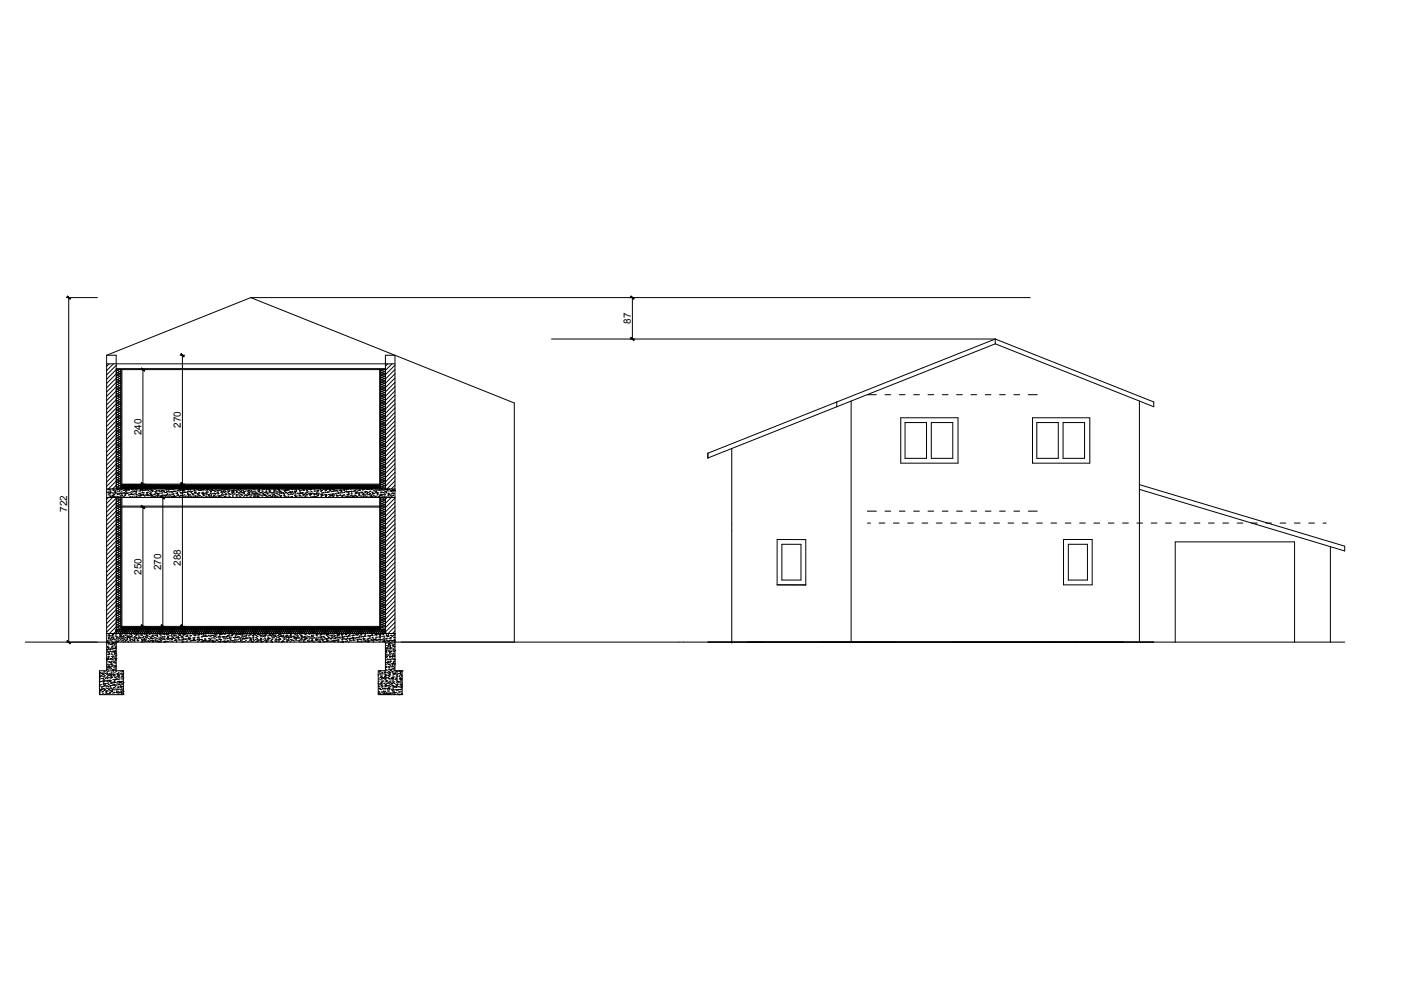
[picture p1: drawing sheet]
<svg xmlns="http://www.w3.org/2000/svg" width="297mm" height="210mm" viewBox="0 0 297 210" stroke-linecap="round" stroke-linejoin="round" font-family="sans-serif">
<defs><g id="words">
<g font-size="2.1">
<text x="132.2" y="67.8" transform="rotate(-90 132.2 67.8)">87</text>
<text x="37.9" y="89.6" transform="rotate(-90 37.9 89.6)">270</text>
<text x="29.6" y="91.2" transform="rotate(-90 29.6 91.2)">240</text>
<text x="14.1" y="107.2" transform="rotate(-90 14.1 107.2)">722</text>
<text x="33.8" y="119.5" transform="rotate(-90 33.8 119.5)">270</text>
<text x="37.9" y="118.6" transform="rotate(-90 37.9 118.6)">288</text>
<text x="29.6" y="120.4" transform="rotate(-90 29.6 120.4)">250</text>
</g>
</g></defs>
<!-- layer: 0 -->
<g fill="none" stroke="#000" stroke-width=".21">
<path d="M208.5 71v1M208.5 71l33.2 13.2v1l-3-1.2M208.5 71l-60.2 23.9M208.5 72l-30.2 12M208.5 72l30.2 12M148.3 94.9v1M153.3 94v40.7M175.3 84.2v1M178.3 84l-30 11.9M178.3 84v50.5M181.7 82.7h1.9M185.4 82.7h1.2"/>
<path d="M188.4 82.7h1.2M188.7 87.5h12v9.5h-12zM189.6 88.5h4.5v7.5h-4.5zM191.4 82.7h1.2M194.4 82.7h1.2M195.1 88.5h4.5v7.5h-4.5zM197.4 82.7h1.2M200.4 82.7h1.2M203.4 82.7h1.2M206.4 82.7h1.2M209.4 82.7h1.2M212.4 82.7h1.2"/>
<path d="M215.4 82.7h1.9M216.3 87.5h12v9.5h-12zM217.2 88.5h4.5v7.5h-4.5zM222.7 88.5h4.5v7.5h-4.5zM238.7 84v50.5M162.8 113h6v9.5h-6zM163.8 114h4v7.5h-4zM181.7 109.6h.6M181.7 107.1h1.9M184.1 109.6h1.3M185.4 107.1h1.2M187.2 109.6h1.1"/>
<path d="M188.4 107.1h1.2M190.1 109.6h1.3M191.4 107.1h1.2M193.2 109.6h1.1M194.4 107.1h1.2M196.1 109.6h1.3M197.4 107.1h1.2M199.2 109.6h1.1M200.4 107.1h1.2M202.1 109.6h1.3M203.4 107.1h1.2M205.2 109.6h1.2"/>
<path d="M206.4 107.1h1.2M208.1 109.6h1.3M209.4 107.1h1.2M211.2 109.6h1.2M212.4 107.1h1.2M214.2 109.6h1.1M215.4 107.1h1.9M217.2 109.6h1.2M220.2 109.6h1.1M222.8 113h6v9.5h-6zM223.1 109.6h1.3M223.8 114h4v7.5h-4z"/>
<path d="M226.2 109.6h1.1M229.1 109.6h1.3M232.2 109.6h1.1M235.1 109.6h1.3M238.2 109.6h1.1M238.7 101.5l43 12.9v1l-43-12.9M241.1 109.6h1.3M244.2 109.6h1.1M247.1 109.6h1.2M250.2 109.6h1.2M253.1 109.6h1.2M256.1 109.6h1.3"/>
<path d="M259.2 109.6h1.1M262.1 109.6h1.3M265.2 109.6h1.1M268.1 109.6h1.3M271.2 109.6h1.1M274.1 109.6h1.3M277.2 109.6h.6M278.7 114.5v20M5.2 134.5h17.1M84 134.5h197.7M156.7 134.5v.1M246.2 134.5v-21h25v21"/>
</g>
<!-- layer: A-SG 250 -->
<g fill="none" stroke="#000" stroke-width=".21">
<path d="M22.9 76.2l-.6 .5M23.8 76.2l-1.5 1.4M24.3 76.5l-2 2M24.3 77.4l-2 2M24.3 78.3l-2 2M24.3 79.2l-2 2M81.2 76.2l-.5 .5M82.1 76.2l-1.4 1.4M82.7 76.5l-2 2M82.7 77.4l-2 2M82.7 78.3l-2 2M82.7 79.2l-2 2"/>
<path d="M24.3 80.1l-2 2M24.3 81l-2 2M24.3 81.9l-2 2M24.3 82.8l-2 2M24.3 83.7l-2 2M24.3 84.6l-2 2M24.3 85.5l-2 2M24.3 86.4l-2 2M24.3 87.3l-2 2M24.3 88.2l-2 2M24.3 89.1l-2 2M24.3 90l-2 2"/>
<path d="M24.3 90.9l-2 2M24.3 91.8l-2 2M24.3 92.7l-2 2M24.3 93.6l-2 2M24.3 94.5l-2 2M24.3 95.4l-2 2M24.3 96.3l-2 2M24.3 97.2l-2 2M24.3 98.1l-2 2M24.3 99l-2 2M24.3 99.9l-2 2M82.7 85.5l-2 2"/>
<path d="M82.7 80.1l-2 2M82.7 81l-2 2M82.7 81.9l-2 2M82.7 82.8l-2 2M82.7 83.7l-2 2M82.7 84.6l-2 2M82.7 86.4l-2 2M82.7 87.3l-2 2M82.7 88.2l-2 2M82.7 89.1l-2 2M82.7 90l-2 2M82.7 90.9l-2 2"/>
<path d="M82.7 91.8l-2 2M82.7 92.7l-2 2M82.7 93.6l-2 2M82.7 94.5l-2 2M82.7 95.4l-2 2M82.7 96.3l-2 2M82.7 97.2l-2 2M82.7 98.1l-2 2M82.7 99l-2 2M82.7 99.9l-2 2M22.5 103.1h.1M22.5 102.5h.1"/>
<path d="M22.6 103.2h.1M22.7 103.6h.1M22.7 104.2l-.4 .4M22.8 102.9h.1M22.8 103.9h.1M22.8 103.3h.1zM22.9 102.4h.1M22.9 102.5h.1M22.9 103.4h.1M23 103.7h.1M23 103.2h.1M23 102.7h.1"/>
<path d="M23.1 103h.1M23.1 104h.1M23.1 103.2h.1M23.2 103.1h-.1zM23.2 104.1h.1M23.4 104.2h.1M23.4 103.2h.1M23.5 102.4h.1M23.6 103.8v.1h-.2zM23.6 104.2l-1.3 1.3M23.6 104.1h.1M23.6 103.5h.1"/>
<path d="M23.6 102.7h.1M23.7 102.5h.1M23.7 103.8h.1M23.7 103.4h.1M23.7 104l.1-.1zM23.8 104.1h.1M23.8 103.6h.1M23.8 103.1h.1M23.8 102.6h.1M23.9 104.1h.1M24 103.1h.1M24 103.4h.1"/>
<path d="M24 102.9h.1M24.1 102.8h.1zM24.2 104h.1M24.2 103.3h.1M24.3 103.2h-.1zM24.3 116l-2 2M24.3 100.8l-1.6 1.6M24.3 101.7l-.7 .7M24.3 104.4l-2 2M24.3 105.3l-2 2M24.3 106.2l-2 2M24.3 107.1l-2 2"/>
<path d="M24.3 108l-2 2M24.3 108.9l-2 2M24.3 109.8l-2 2M24.3 110.7l-2 2M24.3 111.6l-2 2M24.3 112.5l-2 2M24.3 113.4l-2 1.9M24.3 114.2l-2 2M24.3 115.1l-2 2M24.3 116.9l-2 2M24.3 117.8l-2 2M24.3 118.7l-2 2"/>
<path d="M24.3 119.6l-2 2M24.4 102.8h.1M24.5 102.5h.1M24.5 103.5h.1M24.5 102.6h.1M24.5 104h.1M24.6 103.5h.1M24.6 103h.1M24.6 103.6h.1M24.6 103.4h.1M24.6 102.5h.1M24.7 104.1h.1"/>
<path d="M24.9 102.4l.1 .1M24.9 102.4h.1M24.9 102.9h.1M25 102.8h.1M25 102.4v.1M25 103.5l.1-.1zM25 103.3h.1M25.2 103.8h.1M25.2 104v.2h-.1zM25.3 102.5h.1M25.3 103.9h.1M25.3 103.5h.1"/>
<path d="M25.4 103.4h.1M25.4 103.2l-.1 .1zM25.4 102.9h.1M25.4 102.4h.1M25.5 103.4h.1M25.5 103.8h.1M25.5 104.1h.1M25.6 103.2h.1M25.8 102.8h.1M25.8 103.3h.1M25.9 104.1l.1-.1zM25.9 103.2h.1"/>
<path d="M25.9 102.6h.1M26.1 103.7h.1M26.1 103.8h.1M26.1 102.6h.1M26.1 103.3h.1M26.2 102.8h.1M26.2 103.6h.1M26.3 103l.1-.1zM26.3 104.2h.1M26.3 102.6h.1M26.4 103.3h.1M26.4 103.3v.1z"/>
<path d="M26.5 102.7l.1-.1v.1zM26.5 103.1h.1M26.6 103.4h.1M26.7 104.2h.1M26.7 102.6h.1M26.9 103.7h.1M26.9 103.2h.1M26.9 102.5h.1M26.9 102.7h.1M26.9 102.6h.1M27 103.6h.1M27 104.1h.1"/>
<path d="M27.1 103.6h.1M27.2 104.2h.1M27.2 104.1h.1M27.2 103.6l.1-.1zM27.2 103.1h.1M27.4 103.5h.1M27.5 103.4h.1M27.5 103h.1M27.5 103.4v.1zM27.6 102.5h.1M27.6 102.5l.1-.1zM27.6 104.1h.1"/>
<path d="M27.7 104.1h.1M27.7 103.6h.1M27.7 103.1h.1M27.7 102.6h.1M27.8 102.6h.1M27.8 103.6h.1M27.9 102.9h.1M28 103.5h.1M28.1 103.9h.1M28.1 102.9l.1-.1 .1 .2zM28.1 104.2h.1M28.1 103h.1"/>
<path d="M28.3 103.4h.1M28.4 102.4h.1M28.4 102.9h.1M28.4 104h.1M28.5 103.5h.1M28.5 103.1h.1zM28.5 103h.1M28.5 102.5h.1M28.6 102.7h.1M28.6 103.9h.1M28.6 103.7h.1M28.6 103.5v.1z"/>
<path d="M29 103.7h.1M29 103.9h.1M29 103.3h.1M29 102.8h.1M29.1 103.5h.1M29.2 103.9h.1M29.2 103.4h.1M29.2 102.9h.1M29.3 104.1h.1M29.4 103.3h.1M29.4 103.7h.1zM29.4 102.7h.1"/>
<path d="M29.4 103.7h.1M29.5 102.5l-.1 .1zM29.5 103.8h.1M29.7 103.6v.1zM29.7 102.6h.2zM29.8 102.7h.1M29.9 103.6h.1M29.9 103.1v.1h-.2zM29.9 103.5h.1M29.9 102.7h.1M29.9 103.2h.1M30 103.8h.1"/>
<path d="M30 103.3h.1M30 102.8h.1M30.2 102.7h.1M30.2 103.7h.1M30.2 103.9h.1M30.3 102.6h.1M30.5 103.7h.1M30.6 102.6l-.1 .1zM30.7 103.2h.1zM30.7 103.6h.1M30.7 103.4h.1M30.8 104.2h.1"/>
<path d="M30.8 103.7h.1M30.8 103.2h.1M30.8 102.5h.1M30.8 103.7l-.1 .1zM30.8 102.7h.1M30.9 103.6h.1M30.9 103.1h.1M31 102.8h.1M31 103.8h.1M31.1 104.2h.1M31.1 103.8h.1M31.3 103h.1"/>
<path d="M31.3 102.5h.1M31.5 103.6h.1M31.5 103.3v.2l-.1-.1zM31.5 104.1h.1M31.6 103.6h.1M31.6 103.8h.1zM31.6 103.1h.1M31.6 102.6h.1M31.6 103.3h.1M31.7 102.4h.1M31.7 102.7l-.1 .1zM31.8 102.8h.1"/>
<path d="M31.9 103.8h.1M31.9 103h.1M31.9 103.8l-.1 .1zM31.9 102.7h.1zM32 103.6h.1M32 104h.1M32.3 104h.1M32.3 103.6h.1M32.3 103.5h.1M32.4 103h.1M32.4 102.5h.1M32.4 104h.1"/>
<path d="M32.4 103.4h.1M32.5 103.1h.1M32.6 104.2h.1M32.6 102.8h.1M32.7 103.8h.1M32.8 102.8l-.1 .1zM32.8 103.4h.1M32.8 102.8h.1M32.8 103.3h.2zM32.9 103.5h.1M33 103.9h.1M33 103.9l-.1 .1z"/>
<path d="M33.1 103.9h.1M33.1 103.6v.1h-.1zM33.1 103.4h.1M33.2 102.9h.1M33.2 103.7h.1M33.2 102.8h.1M33.4 103.3h.1M33.4 103h.1M33.5 102.9h.1M33.5 103.9h.1M33.5 104h.1M33.8 104l.1-.1z"/>
<path d="M33.8 103.3h.1M33.8 102.7h.1M33.9 103.8h.1M33.9 102.9l-.1 .1zM33.9 103.3h.1M33.9 102.8h.1M34 103.8h.1M34 103.7h.1M34.1 104l-.1 .1zM34.1 102.8h.1zM34.3 102.9h.1M34.3 103.9h.1"/>
<path d="M34.3 102.8h.1M34.3 103.7h.1M34.3 103.2h.1M34.4 103.9h.1M34.7 104.2h.1M34.7 103.7h.1M34.7 103.2h.1M34.7 102.6h.1M34.7 103.1h.1M34.7 103.8l.1 .2-.2-.1zM34.8 102.6h.1M34.8 103.7h.1"/>
<path d="M34.9 103.7h.1M35 103h-.1zM35 103.5l.1-.1zM35.1 103h.1M35.1 103.9h.1M35.1 102.5h.1M35.2 102.7h.1M35.2 104.1l-.1 .1zM35.2 103.7h.1M35.3 103.1h.1M35.4 104.1h.1M35.5 103.6h.1"/>
<path d="M35.5 103h.1M35.5 104.1h.1M35.5 102.5h.1M35.6 103h.1M35.6 103.8h.1M35.7 102.5h.1M35.9 104.1h.1M35.9 103.5h.1M35.9 103h.1M35.9 104h.1M35.9 104.1l.2-.1zM36.1 103.1h-.1z"/>
<path d="M36.1 102.5h.1M36.1 102.4h.1M36.1 103.6h.1M36.2 104h.1M36.2 103.4h.1M36.2 103h.1M36.3 103.5h.1M36.3 102.4h.1M36.3 102.9h.1M36.3 104.2h.1M36.3 103l.1-.1zM36.4 104.1v.1h-.1z"/>
<path d="M36.4 103.8h.1M36.4 104h.1M36.4 102.9h.1M36.7 102.9h.1M36.7 103h.1M36.7 104h.1M36.8 103.4h.1M37 103.9h.1M37 103.3h.1M37 103.4h.1M37 102.8h.1M37.2 103.2h-.1z"/>
<path d="M37.2 103.8h.1M37.2 103.6l.1-.1zM37.2 102.8h.1M37.3 102.4h.1M37.3 102.7h.1M37.4 103.9h.1M37.5 103h.1M37.5 104h.1M37.6 102.5l.1-.1zM37.8 103.7h.1M37.8 103.8h.1M37.8 102.6v.1h-.1z"/>
<path d="M37.8 103.2h.1M37.8 103.3h.1M37.8 102.7h.1M37.9 104.2h.1M37.9 103.2h.1M38 103.9h.1M38.1 102.5h.1M38.2 104.2h.1M38.2 103.2h.1M38.2 102.7h.1M38.2 102.6h.1M38.3 103.2l-.1 .1z"/>
<path d="M38.3 103.1h.1M38.4 103.8h.1M38.4 104.1h.1M38.5 103.1l.1-.1zM38.5 104.1h.1M38.6 103.6h.1M38.6 103.1h.1M38.6 102.6h.1M38.7 104h.1M38.8 103.2h.1M38.8 103.1h.1M38.8 103.9h.1"/>
<path d="M39 102.5h.1M39.1 103.1h.1M39.2 102.5h.1M39.2 104.1h.1M39.3 104.2h.1M39.3 103.6h.1M39.3 104h.1M39.3 103.5h.1M39.3 103.3v.1zM39.4 103h.1M39.4 102.5h.1M39.4 102.8v.2h-.1z"/>
<path d="M39.4 103.7h.1zM39.6 103.9h.1M39.7 103.9h.1M39.7 102.9h.1M39.7 103.6h.1M39.7 103h.1M39.8 102.5h.1M39.8 102.6h.1zM39.9 104.1h.1M40 103.2h.1M40 104.1h.1M40 104.2h.1"/>
<path d="M40.1 103h.1M40.1 103.9h.1M40.1 102.4h.1M40.1 103.4h.1M40.1 102.9h.1M40.3 103.5h.1M40.4 103.4v.1zM40.5 104h.1M40.5 103.7h.1M40.6 102.8h.1M40.6 102.6h.1M40.7 102.9h.1"/>
<path d="M40.7 103.2h.1zM40.8 103.2h.1M40.8 104.2h.1M40.8 104h.1M40.9 103.8h.1M40.9 104h.1M40.9 103.3h.1M40.9 102.8h.1M40.9 103.2l.1-.1 .1 .1h-.2M41.2 103.9h.1M41.2 103.4h.1M41.3 102.4h.1"/>
<path d="M41.3 104h.1M41.4 102.6h.1M41.4 103.5h.1M41.5 102.6h.1M41.5 103.5v.1zM41.6 103.2h.1M41.6 104.2h.1M41.6 103.8h.1zM41.6 103.3h.1M41.6 102.8h.1M41.7 103.7h.1M41.7 103.2h.1"/>
<path d="M41.7 102.7h.1M41.8 103.9h.1M41.9 102.4h.1M42 102.7h.1zM42 102.7h.1M42.1 104h.1M42.2 103.2h.1M42.2 102.7h.1M42.3 103.4h.1M42.4 102.5h.1M42.4 103.3h.1M42.4 102.5l-.1 .1z"/>
<path d="M42.4 104.1h.1M42.4 103.6h.1M42.5 103.1h.1M42.5 102.6h.1M42.6 102.6h.1M42.6 103.6v.1zM42.7 103.7h.1M42.7 103.3v.2h-.1zM42.7 102.5h.1M42.8 103.7h.1M42.9 103.3h.1zM42.9 104.1h.1"/>
<path d="M43 102.7h.1M43.1 103.7h.1M43.2 103.1h.1M43.2 103.2h.1M43.2 104h.1M43.2 103.5h.1M43.2 103.3h.1M43.2 103h.1M43.3 102.5h.1M43.3 104.2h.1M43.5 102.6l-.1 .1zM43.5 102.5h.1"/>
<path d="M43.5 103.1h.1M43.5 103.6h.1M43.6 102.5h.1M43.7 103.6h.1M43.7 103.7l-.1 .1zM43.7 104.1h.1M43.8 103.9h.1zM43.8 102.7h.1M43.9 102.5h.1M44 103.9h.1M44 103.4h.1M44 103.3h.1"/>
<path d="M44 102.9h.1M44.1 103.1h.1M44.1 103h.1M44.1 104.1h.1M44.2 102.8h.1zM44.3 104.1h.1M44.3 103.6v.1h-.1zM44.3 102.5h.1M44.4 103.4h.1M44.5 104.1h.1M44.6 102.7l-.1 .1zM44.6 102.8h.1"/>
<path d="M44.7 104h.1M44.7 103.5h.1M44.8 103.8h.1M44.8 103.3h.1M44.8 102.8h.1M44.8 103.8l-.1 .1zM44.8 103.4h.1M45 102.9h.1M45 104h.1M45.1 103.4h.1M45.1 102.9h.1M45.1 103.5l.1-.1z"/>
<path d="M45.1 102.6h.1M45.2 103.9h.1M45.3 103.3h.1M45.4 104.2h.1M45.5 102.8h.1M45.5 104.2h.1M45.5 103.7h.1M45.6 103.2h.1M45.6 102.7h.1M45.6 103.3h.1M45.7 103.4h.1M45.7 102.8l-.1 .1z"/>
<path d="M45.8 102.8h.1M45.9 103.8h.1M45.9 103.9l-.1 .1zM45.9 103.9v.1h-.1zM46 102.6h.1M46 104.1l.1-.1zM46 102.7h.1M46.2 104.2h.1M46.2 103.8h.1M46.2 103.1h.1M46.3 102.8h.1M46.3 104.1h.1"/>
<path d="M46.3 103.6h.1M46.4 103.1h.1M46.4 103l.1-.1zM46.4 102.6h.1M46.5 103.4h.1M46.6 103.8h.1M46.6 103.2h.1M46.7 102.6h.1M46.8 102.7h.1M46.8 102.9l-.1 .1zM46.8 103.6h.1M47 103.2h.1"/>
<path d="M47 102.6h.1M47 104l-.1 .1zM47.1 102.9h.1M47.1 104h.1M47.1 103h.1M47.1 103.5h.1M47.2 102.5h.1M47.2 103.7h.1M47.3 103.6l.1-.1zM47.3 103.5h.1M47.3 102.4h.1M47.4 102.6h.1"/>
<path d="M47.4 104.2l.1-.1 .1 .1M47.6 103.1h.1M47.6 102.7h.1M47.6 102.5h.1M47.6 102.5l.1-.1zM47.7 103.5h.1M47.7 104.2h.1M47.9 103.9h.1M47.9 103.4h.1M47.9 103h-.1zM47.9 102.9h.1M48 102.5h.1"/>
<path d="M48 102.8h.1M48.1 104.1h.1M48.1 103.5h.1M48.1 104.1l-.1 .1zM48.1 103.6h.1M48.2 104.2h.1M48.4 102.7h.1M48.5 103.5h.1M48.5 103h.1M48.6 103.1l.1-.1zM48.6 103.3h.1M48.7 103.8h.1"/>
<path d="M48.7 103.3h.1M48.7 104h.1M48.7 102.8h.1M48.7 102.9h.1M48.9 102.7h.1M48.9 102.9h.1M48.9 103.5h.1M49 103.1h-.1zM49 102.6v.2l-.1-.1zM49.1 103.4h.1M49.2 104.2h.1M49.2 102.8h.1"/>
<path d="M49.4 104.1h.1M49.4 104.2h.1M49.4 103.7h.1M49.5 103.2h.1M49.5 103.7h.1zM49.5 102.7h.1M49.5 102.8h.1M49.5 103h.1M49.6 103.9h.1M49.7 103.6h.1M49.8 102.5h.1M49.8 102.6h.1z"/>
<path d="M50 103.9h.1M50 102.8h.1M50 103.3h.1M50.1 103.2h-.1zM50.2 104.1h.1M50.2 103.6h.1M50.2 103.1h.1M50.2 102.5h.1M50.3 103.9h.1M50.4 103h.1M50.4 103.3h.1M50.4 102.7h.1"/>
<path d="M50.5 103l.1-.1v.1zM50.5 103.6h.1M50.6 103.8h.1M50.7 103.2h.1zM50.8 102.7h.1M50.8 102.8h.1M51 104h.1M51 103.2h.1M51 103.5h.1M51 103h.1M51 102.4h.1M51.2 103h.1"/>
<path d="M51.2 103.2l-.1 .1zM51.2 103.8h.1M51.2 102.9h.1M51.3 103.6h.1M51.4 102.6h.1M51.5 104.2h.1M51.5 104.1h.1M51.6 103.7h.1M51.7 102.9h.1M51.7 103.8h.1zM51.8 103.9h.1M51.8 103.3h.1"/>
<path d="M51.8 102.8h.1M51.9 103.6h.1M52 103.1h.1M52 102.7h.1zM52.1 103.6h.1M52.1 104.1h.1M52.1 102.7h.1M52.2 103.7h.1M52.2 103.1v.2l-.1-.1zM52.3 103.3l-.1 .1zM52.3 103h.1M52.4 102.5h.1"/>
<path d="M52.4 104h.1M52.5 102.9h.1M52.5 103.5h.1M52.5 103.8h.1M52.6 103.2h.1M52.6 102.7h.1M52.8 103.1h.1M52.9 102.9h.1M52.9 103.3h.1zM53 103.5h.1M53 103.7h.1M53 102.6h.1"/>
<path d="M53.1 104h.1M53.3 102.9h.1M53.3 104.1h.1M53.3 103.8h.1M53.3 103.6h.1M53.3 103.1h.1M53.3 103.4v.1zM53.4 102.6h.1M53.5 104h.1M53.5 103.4h.1M53.6 103.1h.1M53.8 103.7h.1"/>
<path d="M53.8 103.3h.1M53.8 103.9h.2zM53.9 103.4v.1h-.2zM53.9 103.4h.1M53.9 102.8h.1M53.9 102.4h.1M54 103.9h.1M54.1 104h.1M54.1 103h.1M54.1 103.5h.1M54.2 102.5h.1M54.2 103.7h.1"/>
<path d="M54.2 102.4h.1M54.2 102.8h.1zM54.3 102.8h.1M54.4 103.2h.1M54.4 103.3h.1M54.4 103.5v.1zM54.6 103.8h.1M54.7 103.2h.1M54.8 104.2h.1M54.8 102.7h.1M54.9 103.9h.1M54.9 103.4h.1"/>
<path d="M54.9 102.9h.1M54.9 103h.1M54.9 102.4h.1M55 103.8h.1M55.1 103.5h.1M55.1 103.4h.1zM55.2 103.2h.1M55.3 102.5v.1zM55.4 103.7h.1M55.4 103.2h.1M55.4 103.8h.1M55.5 103.6v.2l-.1-.1z"/>
<path d="M55.5 103.6v.1zM55.6 103h.1M55.7 103.8h.1M55.7 103.3h.1M55.7 104.1h.1M55.7 102.8h.1M55.7 103h.1M55.8 103.1h.1M55.8 102.5h.1M56 103.6h.1M56 103.4h.1M56 104.1l.1-.1z"/>
<path d="M56 103.2h.1M56.2 102.5h.1M56.2 103.8h.1M56.4 103h.1M56.4 103l.1-.1zM56.4 102.6l-.1 .1zM56.4 103.7h.1M56.5 103.2h.1M56.5 102.7h.1M56.5 102.9h.1M56.5 104.1h.1M56.5 103.1h.1"/>
<path d="M56.6 103.9h.1M56.6 103.7v.1zM56.8 102.4h.1M56.9 103.3h.1M56.9 103.2h.1M56.9 104.1h.1M56.9 103.5h.1M57 103.9h.1M57.1 103.9v.1h-.1zM57.2 104.1h.1M57.2 103.6h.1M57.2 103.1h.1"/>
<path d="M57.2 102.6h.1M57.3 103.4h.1M57.3 103.6l.1-.1zM57.3 102.9h.1M57.3 103.1h.1M57.4 102.7h.1M57.5 103.7h.1M57.5 104h.1M57.5 102.7l-.1 .1zM57.7 103.3h.1M57.7 102.5l.1-.1zM57.7 102.8h.1"/>
<path d="M57.7 103.8l-.1 .1zM57.8 103.1h.1M57.9 103.9h.1M57.9 103.4h.1M58 104h.1M58 103.5h.1M58 103h.1M58 102.5h.1M58.2 103.1h.1M58.2 104.2l.1-.1zM58.3 102.8h.1M58.3 102.6h.1"/>
<path d="M58.3 103.6h.1M58.4 103.9h.1M58.5 103.3h.1M58.5 102.4l-.1 .1 .1-.1M58.6 102.8l-.1 .1zM58.6 103.1l.1-.1zM58.6 102.9h.1M58.6 104.2h.1M58.7 103.9h.1M58.8 103.9h.1M58.8 103.4h.1M58.8 102.9h.1"/>
<path d="M58.8 103.9l-.1 .1zM58.8 103.8h.1M58.8 103.2h.1M59 103.2h.1M59.2 102.4h.1M59.2 103.2h.1M59.2 103.4h.1M59.2 102.6h.1M59.3 103.4h.1M59.4 103.7h.1M59.5 104h.1M59.5 103.7h.1z"/>
<path d="M59.5 103.8h.1M59.5 102.8h.1M59.5 103.3h.1M59.6 102.8h.1M59.6 102.6h.1M59.7 102.9l-.1 .1zM59.8 103.2h.1M59.8 103.1h.1M59.9 102.6l.1-.1zM59.9 104l-.1 .1zM60 104.2h.1M60 102.8l.2-.2v.2z"/>
<path d="M60.1 104.2h.1M60.1 102.4h.1M60.1 103.4h.1M60.1 103.3h.1M60.2 102.5h.1M60.3 104h.1M60.3 104.2h.1M60.3 103.7h.1M60.3 103.2h.1M60.3 104.1h.1M60.4 102.7h.1M60.4 103.6h.1"/>
<path d="M60.4 102.6h.1M60.6 103.2h.1M60.7 103.5h.1M60.8 103h.1M60.8 103l-.1 .1zM60.8 103.2h.1zM60.9 102.5h.1M60.9 104.1h.1M60.9 103.4h.1M61 104.1l-.1 .1zM61 103.1h.1M61.1 104.1h.1"/>
<path d="M61.1 103.6h.1M61.1 103.1h.1M61.1 102.6h.1M61.1 102.9h.1M61.3 102.5h.1M61.3 103.5h.1M61.4 103.3h.1M61.7 103.8h.1zM61.7 102.5h.1M61.7 102.9h.1M61.7 103.5h.1M61.8 102.9v.1h-.1z"/>
<path d="M61.8 103.9h.1M61.9 104h.1M61.9 103.5h.1M61.9 103.1l-.1 .1zM61.9 103.9h.1M61.9 103h.1M61.9 102.5h.1M61.9 104.1h.1M62.1 102.7h.1zM62.1 104.2h.1M62.2 103.3h.1M62.3 103.9h.1"/>
<path d="M62.3 103.3h.1M62.5 102.5h.1M62.6 103.5h.1M62.6 103.9h.1M62.7 103.4h.1M62.7 103.3h.1M62.7 102.9h.1M62.7 102.7h.1M62.7 103.7h.1M62.7 104.1h.1M62.8 102.8h.1M62.8 103.8h.1"/>
<path d="M63 103.2h-.1zM63 103.3h.1zM63 103.3h.1M63.1 102.7h.1M63.1 104.1h.1M63.2 103.2h.1M63.3 103.3l.1-.1v.1zM63.3 102.6h.1M63.4 103.5h.1M63.4 103.8h.1M63.5 103.3h.1M63.5 102.8h.1"/>
<path d="M63.5 104.1h.1M63.6 103.6h.1M63.6 102.6h.1M63.7 102.7h.1M63.8 103.7h.1M63.9 103.4h.1M63.9 103.9h.1zM64 103.9h.1M64.1 103.2l-.1 .1zM64.2 102.6h.1M64.2 103.6h.1M64.2 104.2h.1"/>
<path d="M64.2 103.7h.1M64.2 103.1h.1M64.2 103.2h.1M64.2 102.7h.1M64.3 102.8h.1zM64.4 104.2h.1M64.5 103.4h.1M64.6 102.5h.1M64.6 103h.1M64.7 103.4h.1M64.8 103.6h.1M64.9 103.8h.1"/>
<path d="M64.9 103.5l.1-.1 .1 .1zM65 102.6h.1M65 104.1h.1M65 103.6h.1M65 102.4h.1M65 103.1h.1M65 102.5h.1M65.2 103.3l-.1 .1zM65.2 103h.1M65.2 103.4h.1zM65.2 104.2h.1M65.3 104h.1"/>
<path d="M65.4 103.3h.1M65.5 103.4h.1M65.7 104h.1M65.7 103.4h.1M65.8 104h.1M65.8 103.6h.1M65.8 103.5h.1M65.8 102.7h.1M65.8 103h.1M65.8 102.4h.1M66.1 104.1l.1-.1zM66.1 103.4h.1"/>
<path d="M66.1 102.8h.1M66.2 103.4v.1zM66.3 103.1h.1M66.3 103.9h.1M66.3 103.5h.1M66.3 104.1h.1M66.4 103l.2-.1zM66.5 102.8h.1M66.5 103.9h.1M66.5 103.4h.1M66.6 102.9h.1M66.6 102.7h.1"/>
<path d="M66.6 103.7h.1M66.6 103.5h.1M66.7 103.6v.2h-.2zM66.7 103.3h.1M67.1 102.4h.1M67.1 102.7h.1M67.1 103.5h.1M67.2 103h.1M67.2 104h.1M67.2 103.8h.1M67.3 103.8h.1M67.3 103.2h.1"/>
<path d="M67.3 103.5v.1zM67.4 102.7h.1M67.4 103.6l.1-.1zM67.4 103.7h.1M67.5 103.3h.1M67.6 103.7h.1M67.6 103.2h.1M67.7 102.5l.1-.1zM67.9 103.5h.1M68 103.1h.1M68 102.6h.1M68.1 102.8h.1"/>
<path d="M68.1 104.2h.1M68.1 103.6h.1M68.1 103.9h.1M68.1 103.1h.1M68.1 102.6h.1M68.2 103.7h.1M68.2 102.8h.1M68.2 102.5v.1zM68.2 103.8h.1M68.3 103.9v.2l-.1-.1zM68.3 104.2h.1M68.4 103.2h.1"/>
<path d="M68.4 102.5h.1M68.4 103.6v.1zM68.6 103.1h.1M68.6 103.1l.1-.1zM68.7 103.6h.1M68.8 104.1h.1M68.9 104.1h.1M68.9 103.6h.1M68.9 103h.1M68.9 102.5h.1M68.9 102.7h.1M69 103.7h.1"/>
<path d="M69 102.5h.1M69 102.8h.1M69.1 103.8h.1M69.1 104.1h.1M69.2 103.5h.1M69.3 103h.1M69.3 102.6l-.1 .1zM69.5 103.7v.1zM69.5 103.7l.2-.1zM69.6 103.5h.1M69.6 103.6h.1M69.6 102.9h.1"/>
<path d="M69.6 102.5l.1-.1v.2zM69.6 103.9h.1M69.7 103.4h.1M69.7 102.9h.1M69.7 102.4h.1M69.7 104h.1M69.8 102.5h.1M69.8 102.8h.1M69.9 104.2h.1M69.9 103.8h.1M69.9 103.5h.1M69.9 102.6l.1-.1z"/>
<path d="M70 102.9h.1M70.1 103.4h.1M70.2 102.9h.1M70.4 103.6h.1M70.4 102.7l-.1 .1zM70.4 103.8h.1M70.4 103.3h.1M70.5 102.8h.1M70.6 103.8v.1zM70.7 102.9h.1M70.7 103.9h.1M70.8 103.4h.1"/>
<path d="M70.8 103.2h.1zM71.1 103.8h.1M71.1 102.7h.1M71.1 103.3h.1M71.2 103.7h.1M71.2 103.2h.1M71.2 102.8l.1-.1 .1 .1zM71.2 102.7h.1M71.5 103.2h.1M71.5 102.9h.1M71.5 102.7h.1M71.5 103.9h.1"/>
<path d="M71.5 102.8l-.1 .1zM71.6 104.1h.1M71.6 103.8h.1M71.7 103.2h.1M71.7 103.9l-.1 .1zM71.7 103.8h.1zM71.9 102.6h.1M72 104.1h.1M72 102.5h.1M72 103.6h.1M72 103.7h.1M72 103.1h.1"/>
<path d="M72 102.6h.1M72 103.2h.1M72.1 102.7h.1zM72.3 102.9h.1M72.3 103.9h.1M72.4 102.5h.1M72.5 104h.1M72.6 103.1h.1M72.6 104.2h.1M72.6 102.9l-.1 .1zM72.6 103.6h.1M72.8 104h.1"/>
<path d="M72.8 103.5h.1M72.8 103h.1M72.8 102.5h.1M72.8 103.8h.1M72.8 104l-.1 .1zM72.9 103l.1-.1v.2zM73 103.6h.1M73 103h.1M73 103.3h.1zM73.1 103h.1M73.1 104h.1M73.2 104.1h.1"/>
<path d="M73.4 103.8h.1M73.4 103h.1M73.4 102.4h.1M73.4 102.9h.1M73.5 103.9h.1M73.5 103.4h.1M73.6 102.9h.1M73.6 103.5h.1M73.6 103.8h.1M73.7 103l-.1 .1zM73.8 104.2h.1M73.9 104.1l-.1 .1z"/>
<path d="M73.9 103h.1M73.9 103.9h.1zM73.9 104h.1M74 102.9h.1M74.1 104h.1M74.3 103.7h.1M74.3 102.8h.1zM74.3 103.8h.1M74.3 103.3h.1M74.3 102.8h.1M74.4 102.8h.1M74.4 103.8h.1"/>
<path d="M74.5 103.3l.1-.1v.1zM74.5 103.9h.1M74.5 103.4h.1M74.5 102.4h.1M74.6 104h.1M74.7 103h.1M74.8 104h.1M74.8 103.1l-.1 .1zM74.9 103.3h.1M74.9 102.8h.1M75 104.2h.1M75.1 104.2h.1"/>
<path d="M75.1 103.9h.1M75.1 103.7h.1M75.1 103.2h.1M75.1 102.7h.1M75.2 103.5h.1M75.2 103.4h.1zM75.2 102.6h.1M75.2 103.9h.1M75.3 102.7h.1M75.3 102.5h.1M75.5 103.2h.1M75.5 103.9h.1"/>
<path d="M75.5 103.1h.1M75.6 104.1h.1M75.8 104.1h.1M75.9 103.6h.1M75.9 103.1h.1M75.9 103.2h-.1zM75.9 102.6h.1M76 103.7h.1M76 103.4h.1M76.1 103.9h.1M76.1 102.5h.1M76.1 104.1l.1-.1z"/>
<path d="M76.2 102.5h.1M76.2 103.4v.2h-.1zM76.4 103.1h.1M76.4 104.1h.1M76.4 103.7h.1M76.5 103.1h.1M76.5 103l.1-.1zM76.6 104.2h.1M76.6 104h.1M76.7 103.5h.1M76.7 103h.1M76.7 102.5h.1"/>
<path d="M76.8 103.1h.1M76.9 102.5h.1M76.9 103.9h.1M76.9 103.2h.1M77 102.5h.1M77 103.3v.1M77 103.6h.1M77.2 103.1h.1M77.2 104.1h.1M77.2 102.5h.1M77.3 103.6h.1M77.4 103.6l.1-.1z"/>
<path d="M77.4 103h.1M77.4 103.9h.1M77.4 103.4h.1M77.5 102.9h.1M77.6 104.1h.1M77.7 104h.1M77.8 102.5l.1-.1zM77.8 102.6h.1M77.8 103.1h.1M77.8 103.7l.1 .1h-.2zM77.9 104.1h.1M78 104h.1"/>
<path d="M78 103.5h.1M78 103.2h.1M78 104.2h.1M78.1 103.4h-.1zM78.2 103.8h.1M78.2 103.4h.1M78.2 103.3h.1M78.2 102.8h.1M78.4 103.4h.1M78.4 104.2h.1M78.4 102.9h.1M78.5 104h.1"/>
<path d="M78.5 103.9h.1M78.6 102.6h.1M78.7 103.1l.1-.1zM78.7 102.9h.1M78.8 102.8h.1M78.8 103.9h.1M78.8 103.2h.1M78.8 104.2h.1M78.9 103.3h.1M79 104.2h.1M79 103.7h.1M79 103.2h.1"/>
<path d="M79 102.7h.1M79.1 103.3h.1M79.1 102.4h.1M79.2 103.4l-.1 .1zM79.3 104h.1M79.3 102.7h.1M79.4 102.6h.1M79.5 103.9v.2h-.1zM79.5 103.8h.1M79.6 103.7l.1-.1zM79.6 103.2h.1M79.6 102.8h.1"/>
<path d="M79.7 103.8h.1M79.7 104.1h.1M79.8 103.6h.1M79.8 103.1h.1M79.8 102.6h.1M79.9 103.8h.1M79.9 103.2h.1M79.9 102.5h.1M80 102.6l.1-.1zM80 103.1h.1M80 102.4h.1M80.1 104.1h.1"/>
<path d="M80.2 102.7h.1M80.2 103.5v.1zM80.3 103.2h.1M80.3 102.6h.1M80.4 103.3h.1M80.5 103.7h.1M80.5 102.6h.1M80.5 104h.1M80.5 103.5h.1M80.6 103h.1M80.6 103.6h.1M80.6 102.5h.1"/>
<path d="M80.7 102.6h.1M80.7 102.5h.1M80.8 102.6l.1-.1v.1zM80.9 103.1h.1M80.9 103h.1M80.9 103.2h.1zM80.9 104.1h.1M81 104.2h.1M81 102.7h.1M81.1 104.2l-.4 .3M81.1 104.2h.1M81.1 102.5v.1z"/>
<path d="M81.2 103.3h.1M81.3 102.5h.1M81.3 103.9h.1M81.3 103.4h.1M81.3 102.9h.1M81.3 103.6v.1zM81.4 102.5h.1M81.4 104.1h.1M81.4 103.6h.1M81.4 103.5h.1M81.5 102.5h.1M81.8 104.1h.1"/>
<path d="M81.8 102.8h.1M81.8 103.8h.1zM81.8 103.5h.1M81.8 103h.1M81.9 102.8h.1M82 104.2l-1.3 1.2M82 104h.1M82 103.4h.1M82.1 103.8h.1M82.1 103.3h.1M82.1 102.8h.1M82.1 102.7h.2z"/>
<path d="M82.2 102.9h.1M82.2 102.6v.1zM82.3 103.3h.1M82.4 102.6h.1M82.4 103.4h.1M82.4 102.8l.1-.1v.1zM82.4 103.7v.1zM82.6 104.2h.1M82.6 102.7h.1M82.7 102.8h.1M82.7 118.7l-2 2M82.7 100.7l-1.6 1.7"/>
<path d="M82.7 101.6l-.7 .8M82.7 104.3l-2 2M82.7 105.2l-2 2M82.7 106.1l-2 2M82.7 107l-2 2M82.7 107.9l-2 2M82.7 108.8l-2 2M82.7 109.7l-2 2M82.7 110.6l-2 2M82.7 111.5l-2 2M82.7 112.4l-2 2M82.7 113.3l-2 2"/>
<path d="M82.7 114.2l-2 2M82.7 115.1l-2 2M82.7 116l-2 2M82.7 116.9l-2 2M82.7 117.8l-2 2M82.7 119.6l-2 2M22.3 138.3h.1M22.3 138.2v.1M22.4 138.2h.1M22.4 137.9h.1M22.4 136.2l.1-.2v.2zM22.5 135.5h.1"/>
<path d="M22.5 134.3l.1-.1zM22.5 139.6h.1M22.5 135.6h.1M22.5 139.1h.1M22.5 136.6h.1M22.5 138.6h.1M22.5 138.1h.1M22.5 139.8h.1M22.5 134.6v.1zM22.5 137.6h.1M22.5 139.3h.1M22.6 137.1h.1"/>
<path d="M22.6 133.2h.1M22.6 136.6h.1M22.6 136.1h.1M22.6 137.9l.1-.1v.1zM22.6 139.5h.1M22.6 135.6h.1M22.6 136.5h.1M22.6 137.1h.1zM22.6 135.1h.1M22.7 134.6h.1M22.7 139.5h.1M22.7 137.6h.1"/>
<path d="M22.7 134.1h.1M22.7 135.7h.1M22.7 133.8h.1M22.7 133.6h.1M22.7 134.3h.1M22.7 137.2h.1M22.7 133.1h.1M22.7 138.1h.1M22.7 138.6h.1M22.7 136.7h.1M22.7 134.8h.1M22.7 132.8h.1"/>
<path d="M22.7 135.7v.1zM22.8 137.6h.1M22.8 134.8h.1M22.8 139.6l.1-.1v.1zM22.8 139.9h.1zM22.8 133.2l.1-.1zM22.9 134.8h.1M22.9 133.4h.1M22.9 138.7h.1M22.9 139.2h.1M22.9 139.7h.1M23 136.9l-.1 .1z"/>
<path d="M23 136.4h.1M23 136h.1zM23 136.5h.1M23 135.9h.1M23 139.9h.1M23 138h.1M23 136h.1M23 134.1h.1M23.1 134h.1M23.1 133.7h.1M23.1 139.7h.1M23.1 135h.1"/>
<path d="M23.1 133.2h.1M23.2 138l-.1 .1zM23.2 138.8h.1zM23.2 137h.1M23.2 138h.1M23.2 139.5h.1M23.3 139h.1M23.3 134.2h.1M23.3 138.5h.1M23.3 135.6h.1M23.3 138h.1M23.3 137.5h.1"/>
<path d="M23.3 136.6h.1M23.3 138.6h.1M23.3 137h.1M23.3 138.1h.1M23.4 136.5h.1M23.4 136h.1M23.4 139.2l-.1 .1zM23.4 134.9l.1-.1zM23.4 133.2h.1M23.4 135.5h.1M23.4 135.9h.1M23.4 133.5l-.1 .1z"/>
<path d="M23.4 135h.1M23.4 134.5h.1M23.4 135.3h.1M23.4 139.6h.1M23.4 134h.1M23.5 133.5h.1M23.5 133h.1M23.5 133.1h.1M23.5 139.1h.1M23.5 137.2h.1M23.5 138.2h.1M23.5 137.7h.2z"/>
<path d="M23.6 139.4h.1M23.6 137.5h.1M23.6 135.5h.1M23.6 133.6h.1M23.6 136.4h.1M23.6 134.8h.1M23.6 138.5h.1M23.6 136.6h.1M23.6 134.7l-.1 .1zM23.6 132.9l.1-.1 .1 .2zM23.6 134.6h.1M23.7 133.6h.1"/>
<path d="M23.7 133.4h.1M23.7 138h.1M23.7 138.8h.1M23.7 137.5h.1M23.7 139.8h.1M23.7 133.8l.2-.1zM23.8 135.3h.1M23.8 136.4h.1M23.8 134.7l.1-.2 .1 .2zM23.8 134.7h.1M23.8 135.8v.1zM23.9 134h.1"/>
<path d="M23.9 138.6h.1M23.9 135h.1M23.9 139.7h.1M23.9 136.6h.1zM23.9 137.8h.1M23.9 135.9h.1M23.9 133.9h.1M24 135.8h.1M24 138.8h.1M24 139.9h.1M24 138h.1M24 139.4h.1"/>
<path d="M24 137v.1zM24.1 138.9h.1M24.1 139.6h.1M24.1 138.4h.1M24.1 133h.1M24.1 139.4h.1zM24.1 137.9h.1M24.1 135.6h.1M24.1 137.4h.1M24.1 136.9h.1M24.1 136.6h.1M24.1 136.4h.1"/>
<path d="M24.1 136.3l.1 .1h-.2zM24.2 135.9h.1M24.2 132.7h.1M24.2 135.4h.1M24.2 134.9h.1M24.2 133.3h.1M24.2 134.7h.1M24.2 134.4h.1M24.2 134.1h.1M24.2 139.6h.1M24.2 133.9h.1M24.3 138.1l-.1 .1z"/>
<path d="M24.3 133.3h.1M24.3 132.8h.1M24.3 138h.1M24.3 137.2h.1M24.3 138l-.1 .1 .1 .1M24.3 135.5h.1M24.3 120.5l-2 2M24.3 121.4l-2 2M24.3 122.3l-2 2M24.3 123.2l-2 2M24.3 124.1l-2 2M24.3 125l-2 2"/>
<path d="M24.3 125.9l-2 2M24.3 126.8l-2 2M24.3 127.7l-2 2M24.3 128.6l-2 2M24.3 129.5l-2 2M24.3 130.4l-2 2M24.3 131.3l-1.4 1.4M24.3 132.2l-.5 .5M24.5 133.5h.1M24.5 133.6l-.1 .1zM24.5 134.5h.1M24.6 134.1h.1"/>
<path d="M24.6 133.5h.1M24.7 134.4h.1zM24.7 134.1h.1M24.8 133.8h.1M25 134.2h.1M25 133.5h.1M25 133.3h.1M25 133.7h.1M25 133.3h.1zM25 132.9h.1M25 133.2h.1M25.1 132.7h.1"/>
<path d="M25.2 134h.1M25.3 133.5h.1M25.3 133.3h.1M25.4 133.1v.1h-.2zM25.4 134.3h.1M25.4 132.9h.1M25.5 134.1h.1M25.6 133.4h.1M25.6 133.7l-.1 .1zM25.7 133.6h.1M25.8 134.5h.1M25.8 134.2h.1"/>
<path d="M25.8 133.6h.1M25.8 133.1h.1M25.8 133.3h.1M25.9 133.9h.1zM26 132.8h.1M26.1 134.4h.1M26.1 133.5h.1M26.2 133.9h.1M26.2 133.2h.1M26.3 134.2h.1M26.3 132.8h.1zM26.4 132.7v.1"/>
<path d="M26.5 132.7l-.1 .1M26.5 133.8h.1M26.6 133.3h.1M26.6 134h.1M26.6 133.5h.1M26.6 133h.1M26.6 133.4h.1M26.7 133.8l-.1 .1zM26.7 134.3h.1M26.9 134.5h.1M26.9 133.2h.1M27 133.6h.1"/>
<path d="M27 133.3v.2l-.1-.1zM27.1 133.7h.1M27.1 133h.1M27.1 134.2h.1M27.2 134h.1M27.2 133.4h.1zM27.3 134.4h.1M27.4 133.9h.1M27.4 133.4h.1M27.4 132.9h.1M27.5 133.3h.1M27.5 133.1h.1"/>
<path d="M27.6 132.8h-.1zM27.7 134.2h.1M27.8 133.6h.1M27.8 133.9l-.1 .1zM28 134.2h.1M28 132.8h.1M28.1 134.2h.1M28.1 133.9h.1M28.1 133.6h.1M28.1 134.3h.1M28.1 133.8h.1M28.1 134h.1z"/>
<path d="M28.1 133.3h.1M28.2 132.8h.1M28.3 133.4h.1M28.4 133.2h.1M28.5 133.6h.1M28.5 133h.1M28.5 133.7l.1-.1v.1zM28.5 132.9h.1zM28.6 133.7h.1M28.6 134.1h.1M28.7 132.9h-.1zM28.8 134.3h.1"/>
<path d="M28.9 133h.1M28.9 134l-.1 .1zM28.9 134.2h.1M28.9 133.7h.1M28.9 133.2h.1M29 133.7h.1M29 133.5h.1M29.1 133.5h.1M29.3 133h.1M29.4 133.7h.1M29.4 133.5h.1zM29.4 132.9h.1"/>
<path d="M29.6 134.5h.1M29.6 134.3h.1M29.6 134h.1M29.7 134.1h.1M29.7 133.6h.1M29.7 133.1h.1M29.8 133h-.1zM29.8 134.5h.1M29.8 133.6h.1M29.9 133.5h.1M30 134.1l-.1 .1zM30 133.9h.1"/>
<path d="M30 133.4h.1M30.1 133.9l.1-.1 .1 .2zM30.1 134.4h.1M30.1 132.9h.1M30.2 132.7h.1M30.2 133.7h.1M30.3 134.2l.1-.1zM30.4 133.3h.1M30.4 132.8h.1M30.4 134.3h.1M30.4 134h.1M30.5 133.5h.1"/>
<path d="M30.5 133h.1M30.6 133.8h.1M30.7 134.3h.1M30.7 133.1l.1-.1zM30.7 133.5h.1M30.7 133.4h.1M30.8 133.1h.1M31 133.2h.1M31 132.8h.1M31 133.7h.1M31 132.7h.1M31.1 134.2l-.1 .1z"/>
<path d="M31.1 134.3h.1M31.2 134.4h.1M31.2 133.9h.1M31.3 133.4h.1M31.3 132.9h.1M31.5 134.3h.1M31.5 133.7h.1M31.5 133.6h.1M31.6 134.2h.1M31.6 133.7l.1-.1zM31.6 133.3h.1M31.8 132.8h.1"/>
<path d="M31.8 133.8h.1M31.9 134.1v.1h-.1zM31.9 133.7h.1M31.9 133.1h.1M31.9 134.5h.1M31.9 133.1v.1zM32 134.3h.1M32 133.8h.1M32 133.3h.1M32 134.4h.1M32.1 132.8h.1M32.1 134.2h.1"/>
<path d="M32.1 134.3v.1zM32.3 133.1h.1M32.3 133.6h.1M32.4 134h.1M32.5 133.6h.1M32.5 133.1h.1M32.5 134.3l.1-.1zM32.6 132.8h.1M32.7 133.8h.1M32.8 134.2h.1M32.8 133.7h.1M32.8 133.2h.1"/>
<path d="M32.8 134.4h.1M32.9 133h.1M32.9 133.2l.1-.1zM33 134.1h.1M33 133.2v.1zM33.1 133.7h.1M33.2 132.7h.1M33.2 134.4v.1zM33.3 133.9h.1M33.4 134.4l.1-.1v.2zM33.4 133h.1M33.4 134h.1"/>
<path d="M33.4 133.5h.1M33.4 132.9h.1M33.5 133.9h.1M33.6 134.1h.1M33.6 133.6h.1M33.6 133.1h.1M33.7 134.5h.1M33.7 134.2h.1M33.8 133.8l.1-.1zM33.8 133.4h.1M33.8 132.9h.1M34 133.7h.1"/>
<path d="M34 133.9h.1M34.1 133.3v.1zM34.2 132.7h.1M34.2 132.8h.1M34.2 133.7h.1M34.3 132.9h.1M34.3 133.9h.1M34.3 132.8h.1M34.3 134.5h.1M34.3 134h.1M34.4 133.5h.1M34.4 133h.1"/>
<path d="M34.4 133.3h.1M34.5 134.5h.1M34.6 134.4h.1M34.6 134h.1M34.7 134.4h.1zM34.8 133.7h.1M34.8 132.7h.1M34.9 132.8v.2h-.1zM34.9 134.4h.1M35 133.8h.1M35.1 132.9h.1M35.1 133.3h.1z"/>
<path d="M35.1 134.4h.1M35.1 133.9h.1M35.1 133.6h.1M35.1 133.4h.1M35.2 132.9h.1M35.2 133.4l-.1 .1zM35.3 133.7h.1M35.4 133.2h.1M35.5 133.9h.1M35.5 134.3h.1M35.6 133.7h.1M35.7 133.2h.1"/>
<path d="M35.9 134.3h.1M35.9 133h.1M35.9 133.8h.1M35.9 134h.1M35.9 133.7h.1M35.9 133.3h.1M35.9 132.8h.1M36 133.9h.1zM36 133.4h.1M36.1 134.4h.1M36.3 133.5l-.1 .1 .1-.1M36.3 133.1h.1"/>
<path d="M36.4 132.8h.1zM36.4 133.7h.1M36.4 133.8h.1M36.4 133.2l.2-.1v.1zM36.5 134.2h.1M36.7 134.2h.1M36.7 133.7h.1M36.7 133h.1M36.7 133.2h.1M36.7 134h.1M36.9 134.1h.1M36.9 133.5h.1"/>
<path d="M36.9 133.3h.1M37 134.3h.1M37 134.5h-.1M37 134.5h.1M37.2 133.8h.1M37.3 133.5h.1M37.3 133.6h.1M37.3 133.4h.1zM37.3 133h.1M37.4 133.6l-.1 .1zM37.4 134.1h.1M37.4 134h.1"/>
<path d="M37.5 133.6h.1M37.5 133.1h.1M37.5 133h.1M37.5 134h.1M37.7 132.9h.1M37.8 133.1h.1M37.8 133.4h.1M37.8 134.1h.1M38 134.5h.1M38 133.9h.1M38.1 133.5l.1-.2v.2zM38.1 133.4h.1"/>
<path d="M38.2 134h.1zM38.2 134.5h.1M38.2 134h.1M38.2 132.8h.1M38.2 133.5h.1M38.3 133h.1M38.3 133.1h.1M38.4 134.1h.1M38.4 134.4h.1M38.4 133.9h.1M38.5 133.7l-.1 .1zM38.5 132.9h.1z"/>
<path d="M38.7 132.9h.1M38.7 134h.1M38.8 133.8h.1M38.8 133.3h.1M38.8 133.9h.1M39 134.4h.1M39 133.9h.1M39 133.3h.1M39 132.8h.1M39.1 133.1h.1M39.2 134.1h.1M39.2 133.3h.1"/>
<path d="M39.3 132.7h.1M39.4 133.8h.1M39.5 133.5h.1zM39.6 132.8h.1M39.6 133.8l-.1 .1zM39.6 133.8h.1M39.7 133.9h.1M39.8 133.2h.1M39.8 134.3h.1M39.8 133.8h.1M39.8 133.3h.1M39.8 133.6v.1h-.1z"/>
<path d="M39.8 132.7h.1M39.9 134.2h.1M39.9 133.1h.1M40 134.1h.1M40.3 134.2h.1M40.3 133.6h.1M40.4 134.2l.1-.1zM40.5 134h.1M40.5 132.8h-.1zM40.5 133.7h.1M40.6 134.2h.1M40.6 133.6h.1"/>
<path d="M40.6 133.1h.1M40.7 133.9l-.1 .1zM40.7 133.6h.1M40.7 133.1h.1M40.7 133.1l.1-.1zM40.8 133.2h.1M40.8 134.2h.1M40.8 133h.1M40.9 134.1h.1M41.1 133h.1M41.3 133.5h.1M41.3 134h.1"/>
<path d="M41.3 134.4h.1M41.4 133.5h.1M41.4 133h.1M41.4 133.8l.1 .2h-.2zM41.6 132.9h-.1zM41.6 133.2h.1M41.6 134.2h.1M41.6 133.7l.1-.1zM41.7 132.9h.1M41.7 132.8h.1M41.8 134l-.1 .1zM41.8 134h.1"/>
<path d="M42.1 134.5h.1M42.1 134h.1M42.1 133.9h.1M42.1 133.4h.1M42.1 132.9h.1M42.2 133.9h.1M42.2 134.3h.1M42.2 133.4h.1M42.3 133.4h.1M42.4 134.5h.1M42.4 133.3h.1M42.4 134.2h.1"/>
<path d="M42.6 134.3l.1-.1zM42.6 133.3h.1M42.6 132.8h.1M42.7 133h-.1zM42.8 133.9h.1M42.9 134.1l-.1 .1zM42.9 134.3h.1M42.9 133.8h.1M42.9 134.1h.1M42.9 133.3h.1M42.9 133.2l.1-.1zM42.9 132.8h.1"/>
<path d="M42.9 134.2l.2-.1v.1zM43 132.7h.1M43.1 134.1h.1M43.2 133.2h.1M43.2 133.3h.1M43.2 134.3h.1M43.4 134.3h.1M43.5 134.4h.1M43.7 134.2h.1M43.7 133.7h.1M43.7 133.2h.1M43.7 134.1h.1"/>
<path d="M43.7 134.3h.1M43.7 133.1h.1M43.8 133.7h.1M43.8 132.7h.1M43.8 133.8l.1-.1zM44 134.2l-.1 .1 .1-.1M44 134h.1M44 133.3h.1M44 134.3h.1M44.1 133.1h.1M44.1 133.7h.1M44.2 133.1h.1"/>
<path d="M44.3 132.7h.1M44.3 134.2h.1M44.4 134.3h.1M44.4 132.7h.1M44.4 134.1h.1M44.4 133.6h.1M44.5 133.1h.1M44.5 134.1h.1M44.6 132.8h.1M44.7 134.4v.1h-.1zM44.7 133.6h.1M44.7 134.4h.1z"/>
<path d="M44.8 133.4h.1M44.8 133.1v.1zM44.9 134.3h.1M44.9 133.8h.1M45 132.9h.1M45.1 134.3l-.1 .1zM45.1 133.3h.1zM45.1 133h.1M45.2 134h.1M45.2 133.5h.1M45.3 134.1h.1M45.3 133h.1"/>
<path d="M45.3 134.2h.1M45.5 132.8h.1M45.6 133.4h.1M45.7 134h.1M45.7 134.4h.1M45.7 133.5h.1M45.8 133.7h.1M45.8 132.7h.1M45.9 133.2v.1zM46 134.4h.1M46 133.9h.1M46 133.4h.1"/>
<path d="M46 133.9h.1zM46 132.9h.1M46.1 133.4h.1M46.1 132.9h.1M46.1 132.9v.1h-.1zM46.1 134h.1M46.2 134.4l-.1 .1zM46.2 134.2h.1M46.2 134h.1M46.3 132.8h.1M46.4 132.8h.1zM46.5 133.4h.1"/>
<path d="M46.5 132.8h.1M46.5 134.4h.1M46.6 133.4h.1M46.7 133.5h.1M46.8 134.3h.1M46.8 133.8h.1M46.8 133.3h.1M46.8 134.4h.1M46.8 132.8h.1M47 134.2h.1M47 133.8h.1M47 133.3v.1z"/>
<path d="M47 132.8h.1M47 134.5h-.1M47 134.5h.1M47.1 132.8h.1M47.2 134.4h.1M47.2 133.8h.1M47.2 134.5h.1M47.3 133.5h.1M47.3 134.4h.1M47.3 133.4h.1zM47.5 134.2h.1M47.6 133.3h.1"/>
<path d="M47.6 133.7h.1M47.6 133.8h.1M47.6 133.2h.1M47.6 134.4h.1M47.6 133.2l.1-.1v.2zM47.8 134.3h.1M47.9 132.9h.1M47.9 133.7h.1M48 133.2h.1M48.1 133.5h.1M48.1 134.5h.1M48.1 133.4v.1z"/>
<path d="M48.2 133.7h.1M48.2 134h.1zM48.3 134.1h.1M48.4 133.6h.1M48.4 133.1h.1M48.4 132.7h.1M48.4 133.2h.1M48.5 134.2h.1M48.6 133.1h.1M48.6 132.9h.1zM48.6 134.3h.1M48.7 132.9h.1"/>
<path d="M48.7 134.2h.1M48.8 133.5h.1M48.9 133.5h.1M48.9 134.5h.1M49.1 134.5h.1M49.1 134h.1M49.1 134.1h.1M49.1 133.5h.1M49.1 133.6h.1M49.1 133h.1M49.2 132.8h.1M49.2 133.5l-.1 .1z"/>
<path d="M49.3 133.1h.1M49.4 133.4v.1h-.2zM49.4 134.1h.1M49.4 134.3h.1M49.5 133.5h.1zM49.5 133.5h.1M49.5 133h.1M49.7 134.1h.1M49.7 133.4h.1M49.7 133.6h.1M49.9 134.4h.1M49.9 133.9h.1"/>
<path d="M49.9 133.4h.1M49.9 132.9h.1M50 132.8h.1M50.1 133.5h.1M50.2 132.9h.1M50.2 134.4h.1M50.3 133.9h.1M50.3 133.6l-.1 .1zM50.3 133h.1M50.4 134.2l.1-.1zM50.5 132.9h.1M50.5 133.6h.1"/>
<path d="M50.6 133.2h.1M50.6 134.5h.1M50.6 133.9h.1M50.7 134.3h.1M50.7 133.8h.1M50.7 133.3h.1M50.7 132.8h.1M50.8 133h.1zM50.8 132.8h.1M51 133.6v.2l-.1-.1zM51 133.9h.1M51 133.3h.1"/>
<path d="M51 134.4h.1M51.1 132.7h.1M51.1 133h.1M51.2 133.8h.1M51.2 134.4h.1M51.3 133.6h.1M51.4 133.7l-.1 .1 .1-.1M51.4 134.2h.1M51.4 133.3h.1M51.4 133.7h.1M51.4 132.7h.1M51.5 133.2h.1"/>
<path d="M51.5 133.1h.1M51.6 133.8h.1M51.6 132.8h.1M51.7 133.7l.1-.1zM51.9 134.4h.1M52 133.1h.1M52 133.2h.1M52.1 133.6h.1M52.2 133.7h.1M52.2 134.3h.1M52.2 134.1h.1M52.2 133.6h.1"/>
<path d="M52.2 132.7h.1M52.3 133.1h.1M52.4 132.9h.1M52.5 132.9h.1M52.5 134l.1-.1v.1zM52.5 133.8l-.1 .1zM52.5 134.2h.1M52.6 133.7h.1M52.6 134.3l.1-.1zM52.7 134.5h.1M52.8 133.1h.1M52.9 134.4h.1"/>
<path d="M52.9 133.6h.1M52.9 133.5h.1M53 133.1h.1M53 133.7h.1M53 133.2l.1-.1zM53 134.5h.1M53 134h.1M53 133.5h.1M53 133h.1M53.1 134.2h.1M53.3 132.8h.1M53.3 132.9h.1"/>
<path d="M53.3 133h.1M53.4 132.8h-.1zM53.5 134.5h.1M53.5 133.5h.1M53.6 133.1h.1M53.6 133.9l-.1 .1zM53.7 134.4h.1M53.8 133.9h.1M53.8 134.2h.1M53.8 133.7h.1M53.8 133.4h.1M53.8 132.9h.1"/>
<path d="M53.8 133.3h.1M53.9 133.8l.1-.1zM53.9 133h.1M54.1 134h.1M54.1 133h.1M54.2 134.1l.1 .2h-.2zM54.3 132.7h.1M54.4 133.2h.1M54.5 134h.1M54.5 132.9h-.1zM54.5 133.4h.1M54.5 134.3h.1"/>
<path d="M54.6 133.8h.1M54.6 133.3h.1M54.6 132.7h.1M54.6 134.5h.1M54.7 134.1h.1M54.7 134l-.1 .1zM54.7 133.1h.1M54.8 134.4h.1zM54.9 133.4h.1M54.9 132.8h.1M54.9 133h.1M55 134.4h.1"/>
<path d="M55 133.9h.1M55.2 133.3l.1-.1zM55.2 133.2h.1M55.3 132.8h.1M55.3 134.2h.1M55.3 133.7h.1M55.4 133.1h.1M55.4 133.8h.1M55.4 133.3h.1M55.5 133.9h.1M55.6 133h-.1zM55.6 134.4h.1"/>
<path d="M55.6 132.7h.1M55.6 133h.1M55.7 133h.1M55.8 134.1l-.1 .1zM55.8 134.5l.1-.1v.1M55.9 134.2h.1M56 134.3h.1M56 133.8h.1M56 133.2h.1M56.1 133.9h.1zM56.1 134.1h.1M56.1 133.6h.1"/>
<path d="M56.1 133.1h.1M56.2 133.8h.1M56.4 133.7h.1M56.4 133.2h.1M56.4 133.8h.1M56.4 132.8h.1zM56.5 132.8h.1M56.5 133.1h.1M56.6 134.2h.1M56.7 133.1h-.1zM56.8 133.1h.1M56.8 134.1h.1"/>
<path d="M56.9 133.3h.1M56.9 134.5h.1M56.9 134.2l-.1 .1zM56.9 133.9h.1M56.9 133.4h.1M56.9 132.9h.1M57 133.6h.1M57 134.5h.1M57 133.9h.1M57.1 134.5h-.1M57.1 134.5h.1M57.3 132.9v.1h-.1z"/>
<path d="M57.3 133.6h.1M57.3 133.4h.2zM57.4 133.1h.1M57.5 134.1h.1M57.7 134.4h.1M57.7 133.3h.1M57.7 133.8h.1M57.7 133.9h.1M57.7 132.8h.1M57.7 133.1v.1zM57.8 133.9h.1M57.9 134.1h.1"/>
<path d="M57.9 133.5h.1M58 134.3l-.1 .1zM58.2 133.1h.1M58.2 133.5h.1M58.2 134h.2zM58.3 134.5h.1M58.3 133.5h.1M58.3 132.9h.1M58.4 134.2h.1M58.4 133.7h.1M58.5 133.2h.1M58.5 133.3h.1"/>
<path d="M58.5 132.7h.1M58.5 134h.1M58.6 133.8h.1M58.6 132.9h.1zM58.7 133.9h.1M58.7 132.9h.1M58.8 133.2v.1zM58.9 133.4h.1M58.9 133.1v.2h-.1zM59 133.2h.1M59.1 134.5h.1M59.1 134.4l-.1 .1z"/>
<path d="M59.1 133.3h.1M59.2 134.3h.1M59.2 134.1h.1M59.2 133.6h.1M59.3 133.1h.1M59.3 132.8h.1M59.3 133.4h.1M59.4 134.4h.1M59.4 133.9h.1M59.5 133.6h.1M59.5 134h.1M59.5 133.5h.1z"/>
<path d="M59.8 133.2h.1M59.8 133.8h.1M59.8 133.3h.1M59.9 133.3v.1zM60 134h.1M60 133.1h.1M60 134.3h.1M60 133.5h.1M60 133h.1M60 134.2h.1M60.1 133.4h.1M60.2 134.5h-.1"/>
<path d="M60.2 134.5h.1M60.2 133.2h.1M60.3 134h.1M60.4 133.5h.1M60.4 133.7h.1M60.4 134.1h.2zM60.5 133.4l.1 .1h-.2zM60.6 133.2h.1M60.7 134.4h.1M60.8 133.9h.1M60.8 133.4h.1M60.8 132.9h.1"/>
<path d="M60.8 133.1h.1M60.8 133h.1zM60.9 133h.1M60.9 133.4h.1M60.9 134h.1M61 134.2h.1M61 133.4v.1zM61.1 134h.1M61.2 133.3h.1M61.3 134.2h.1M61.4 133.6h.1M61.4 133.3h.1"/>
<path d="M61.5 134.3h.1M61.6 133.8h.1M61.6 133.3h.1M61.6 132.8h.1M61.7 133.7l.1-.1zM61.7 133.5h.1M61.8 133.6h.1M61.8 133h.1M61.8 132.8h.1M61.8 133.9h.1M61.9 134.1h.1M62.1 133.5l-.1 .1z"/>
<path d="M62.1 133.2h.1M62.2 133h.1M62.2 133.7v.1h-.2zM62.2 133.3h.1M62.3 134.2h.1M62.3 133.5h.1M62.3 133.7h.1M62.4 133.2h.1M62.5 133.5h.1M62.6 134.3l.1-.1zM62.7 133.7h.1M62.7 132.9h.1"/>
<path d="M62.7 134.1h.1M62.9 134.5h.1M62.9 134h.1M63 133.2l.1-.1zM63 133h.1M63 133.3h.1M63.1 134.1h.1M63.1 133.6h.1M63.1 133.1h.1M63.2 133.6l-.1 .1zM63.3 133.9h.1M63.3 133.4h.1"/>
<path d="M63.4 133.5h.1M63.4 134.4h.1M63.5 134.1h.1M63.5 134.5h.1M63.6 133.6h.1M63.7 133.3h.1M63.7 134l.1-.1v.1zM63.7 132.8h.1M63.8 133.8h.1M63.8 133.4h.1M63.9 134.5h.1M63.9 134h.1"/>
<path d="M63.9 133.5h.1M63.9 132.9h.1M63.9 133.8l.1-.1zM63.9 133h.1M64.1 132.7h.1M64.2 133.6h.1M64.2 133.2h.1M64.3 133.7l-.1 .1zM64.3 132.7h.1M64.4 134.2h.1M64.4 134.3h.1M64.5 133.4h.1"/>
<path d="M64.7 134.4h.1M64.7 133.9h.1M64.7 133.4h.1M64.7 132.9h.1M64.8 134.3h.1M64.8 132.7h.1M64.8 133.7h.1M64.8 134.4h.1zM65 133.6h.1M65.2 132.7h.1M65.2 134.2h.1M65.2 133.7h.1"/>
<path d="M65.2 133.3l.1-.1zM65.2 133.1h.1M65.3 134.3l.1-.1v.1zM65.3 134.2h.1M65.4 134.2h.1M65.4 133.3h.1M65.4 133.8l-.1 .1zM65.4 134.3h.1M65.4 133.8h.1M65.5 133.3h.1M65.5 132.8h.1M65.5 133.4h.1"/>
<path d="M65.6 133.1h.1M65.7 134.5h.1M65.8 133.6h.1M66 134.2h.1M66.1 133.9h.1zM66.2 133h.1M66.2 134.2h.1M66.2 134h.1M66.2 133.7h.1M66.2 133.2h.1M66.3 133.1h.1M66.3 132.8h-.1z"/>
<path d="M66.3 133.5h.1M66.3 134.1h.1M66.5 132.8h.1zM66.5 133.9l-.1 .1zM66.6 134.3h.1M66.6 133.7h.1M66.7 134h.1M66.7 133.5h.1M66.8 134.3h.1M66.8 132.7l-.1 .1 .2-.1M66.9 134.5l.2-.1-.1 .1M67 134.1h.1"/>
<path d="M67 133.6h.1M67 134.5h.1M67 133.1h.1M67.1 133.9h.1M67.1 133.5h.1M67.1 133.4h.1M67.1 132.9h.1M67.2 132.9h.1M67.3 133.9h.1M67.4 132.9l-.1 .1zM67.4 133.4h.1zM67.4 132.7h.1"/>
<path d="M67.4 133.7h.1M67.5 134.2h.1M67.5 132.8h.1M67.6 134l-.1 .1zM67.6 134.3h.1M67.7 133.3h.1M67.7 134.5h.1M67.8 134h.1M67.8 133.5h.1M67.8 133h.1M67.8 134.4h.1M67.9 133.5h.1"/>
<path d="M68 133.7h.1M68 132.8h.1M68.1 132.7h.1M68.2 132.8h.1M68.2 134.4h.1M68.2 133.7h.1M68.2 133.8h.1M68.3 134h.1zM68.4 134h.1M68.4 134.4h.1M68.5 133l-.1 .1zM68.5 132.9v.2h-.1z"/>
<path d="M68.5 134.4h.1M68.6 133.9h.1M68.6 133.4h.1M68.6 132.9h.1M68.6 133.8h.1M68.7 133.2h.1M68.7 132.9h.1zM68.7 134.1l-.1 .1zM68.7 133.6h.1M68.8 134.3h.1M68.9 133.5h.1M69 132.8h.1"/>
<path d="M69 133.2h.1M69.1 133.8h.1M69.2 133.7h.1M69.2 134.4h.1M69.2 133.9h.1M69.3 134.3h.1M69.3 133.8h.1M69.3 133.3h.1M69.4 132.8h.1M69.5 133.6h.1M69.6 133.1h-.1zM69.6 133.5h.1z"/>
<path d="M69.6 133.1h.1M69.8 133.4h.1M69.8 134.2h.1M69.8 134.2l-.1 .1zM69.8 134.4h.1M69.8 132.8h.1M69.9 133.8h.1M70 134.4h.1M70.1 134.2h.1M70.1 133.7h.1M70.1 133.2v.1h-.1zM70.1 133.2h.1"/>
<path d="M70.2 134.1h.1M70.2 133.6h.1M70.4 133.6h.1M70.5 134.1h.1zM70.6 133.5h.1M70.6 133h.1M70.7 132.9h.1M70.7 133.2h.1M70.7 133.1l-.1 .1zM70.7 133.8h.1M70.7 134.3h.1M70.7 134h.1"/>
<path d="M70.9 133h.1zM70.9 134.5h.1M70.9 134.1h.1M70.9 134.3l-.1 .1zM70.9 133.6h.1M70.9 133.1h.1M71 132.9h.1M71 133.6h.1M71.1 133.4h.1M71.2 133.7h.1M71.3 134.5h.1M71.5 132.9h.1"/>
<path d="M71.5 133.9h.1M71.5 132.8h.1M71.5 133.1h.1M71.6 134.1h.1M71.6 133.5l.1-.1v.2zM71.6 134.5h.1M71.7 134h.1M71.7 133.5h.1M71.7 134.5h.1M71.7 133.9h.1M71.7 132.9h.1M71.8 133.2l-.1 .1z"/>
<path d="M71.8 133.7l.1-.1zM71.9 133.4h.1M72 134.4l-.1 .1zM72 133.7h.1M72.1 133.9h.1M72.1 133.3h.1M72.2 134.4h.1M72.3 132.9h.1M72.3 133.9h.1M72.4 134.4h.1M72.4 133.9h.1M72.4 132.9h.1"/>
<path d="M72.4 133.3h.1M72.5 132.8h.1M72.5 133.3h.1M72.5 134h.1M72.7 133.8h.1M72.7 134.3l.1-.1zM72.8 133.7h.1M72.8 133.3h.1M72.8 133.3v.1zM73 133.2l.1-.1zM73.1 133.2h.1M73.1 134.5h-.1"/>
<path d="M73.1 133h.1M73.1 133.9h.1M73.2 134.2h.1M73.2 133.7h.1M73.2 133.2h.1M73.3 132.7h.1M73.3 132.8h.1M73.3 133.7l.1 .1h-.2zM73.4 133.8h.1M73.6 134.2h.1M73.6 133.8h.1M73.6 133.7h.1"/>
<path d="M73.7 133.1h.1M73.9 133h.1M73.9 134h.1M73.9 133.4v.1zM74 133.8l.1-.1zM74 134.1h.1M74 133.6h.1M74 133.1h.1M74.2 134.1h.1M74.3 133.7h.1M74.4 132.7h.1M74.4 133h.1"/>
<path d="M74.4 133.8h.1M74.6 133h.1M74.6 133.5h.1M74.7 133h.1M74.7 134h.1M74.8 134h.1M74.8 133.5h.1M74.8 133h.1M74.9 134.4l.1-.1zM75 132.9h.1M75 133.9v.2h-.1zM75 133.5v.1z"/>
<path d="M75.1 134.4h.1M75.1 134h.1M75.1 133.5h.1M75.2 133.9h.1M75.2 133.3l.1-.1zM75.5 132.8h.1M75.5 133.9h.1M75.5 134.4h.1M75.5 133.1h.1M75.5 133.4h.1M75.6 133.4h.1M75.6 134.1h.1"/>
<path d="M75.6 132.9h.1M75.7 134.5h.1M75.9 133.3h.1M75.9 132.8h.1M76 134.3h.1M76 133.3h.1M76 133.9h.1M76.1 133.9h.1M76.1 133.6l-.1 .1zM76.1 133.9h.1zM76.3 134.3h.1M76.3 132.7h.1"/>
<path d="M76.3 133.8h.1M76.3 133.3h.1M76.3 133.1h.1M76.4 132.8h.1M76.4 134.1h.1M76.5 133.3h.1M76.5 132.8l.1-.1zM76.6 134.2v.1h-.1zM76.7 134.3h.1M76.9 133.9h.1M76.9 134.1h.1M76.9 133.2h.1"/>
<path d="M77 134.3h.1M77.1 133.7h.1M77.1 134.2h.1M77.1 133.2h.1M77.1 132.7h.1M77.2 133.1h.1M77.2 134.5h-.1M77.2 134.1h.1M77.2 133.7l-.1 .1zM77.2 134.4h.1M77.4 133.4h.1zM77.4 133.7h.1"/>
<path d="M77.5 133.1h.1M77.6 134.2h.1M77.7 133.9h.1M77.8 133.9h.1M77.8 133h.1M77.8 133.1h.1M77.9 134.1h.1M77.9 133.6h.1M77.9 133.1h.1M77.9 132.8l.1-.1v.1zM78 133.2h.1M78 134.2h.1"/>
<path d="M78 133.6h.1M78.1 132.7h.1M78.1 134.3h.1M78.2 134.5h.1M78.3 133.8l-.1 .1zM78.3 134h.1zM78.4 133h.1M78.5 134h.1M78.6 134.1h.1M78.6 133.8h.1M78.7 134h.1M78.7 133.5h.1"/>
<path d="M78.7 133h.1M78.7 132.9h.1M78.7 132.9h.1zM78.8 133.2h.1M78.8 134.2h.1M79 134h.1M79 133.5h.1M79 134.1h.1M79.2 132.8l-.1 .1zM79.3 134h.1M79.4 133.4h.1M79.4 132.9h.1"/>
<path d="M79.4 134.4h.1M79.4 133.9l-.1 .1zM79.4 133.9h.1M79.5 132.9h.1M79.5 134h.1M79.5 133.6h.1M79.6 132.7h.1M79.6 133.2h.1M79.6 133.5h.1zM79.6 134.2h.1M79.7 133v.1h-.2zM79.8 132.8h.1"/>
<path d="M79.9 134h.1M79.9 133.4h.1M80.1 134.4h.1M80.1 134.1h.1M80.2 134.3h.1M80.2 133.8h.1M80.2 133.3h.1M80.2 132.8h.1M80.3 132.9l-.1 .1zM80.3 132.8h.1M80.4 133.3h.1M80.4 133.5h.1"/>
<path d="M80.4 134.3h.1M80.5 134.4h.1M80.5 134.5h.1M80.5 133.8h.1M80.5 134l-.1 .1zM80.5 134.1h.1zM80.7 136.9l.1 .1M80.7 137h.1M80.8 138.8h.1M80.8 139.8h.1M80.8 135.8h.1M80.8 139.6h.1"/>
<path d="M80.8 137.7h.1M80.8 139.3h.1M80.8 133.8h.1M80.8 136.5h.1M80.8 136h.1M80.8 138.3h.1M80.9 137.7h.1M80.9 137.2h.1M80.9 137.4h.1M80.9 139.8l.1-.1zM80.9 133.8h.1M80.9 136.7h.1"/>
<path d="M80.9 139.8h.1M80.9 133.2h.1M80.9 133h.1zM80.9 136.2h.1M80.9 136.3l-.1 .1zM80.9 135.7h.1M80.9 134.1h.1M80.9 135.2h.1M81 134.7h.1M81 137.1h.1M81 134.2h.1M81 133.7h.1"/>
<path d="M81 133.2h.1M81 132.7h.1M81.1 134.3h.1M81.1 138h.1M81.1 135.9l.1-.1zM81.1 139h.1M81.1 138.7h.1M81.1 138.1h.1M81.1 137.5h.1M81.1 135.7h.1M81.2 133.3l.1-.1v.1zM81.2 135.9h.1"/>
<path d="M81.2 135.4h.1M81.2 133.3h.1M81.2 138.7l.1-.1zM81.3 134.3h.1M81.3 139.6h.1M81.3 133.2h.1M81.3 139.2h.1M81.3 139.1h.1M81.3 137.2h.1M81.3 135.3h.1M81.3 133.3h.1M81.3 138.6v.1z"/>
<path d="M81.4 137.3h.1M81.4 136.3h.1M81.4 138.2h.1M81.4 135.1l.1-.2v.2zM81.4 136.5h.1M81.4 134.4h.1M81.4 133l-.1 .1zM81.4 134.9h.1M81.4 134.8l.1-.1zM81.5 133.7h.1M81.5 135.9h.1M81.5 138.1h.1"/>
<path d="M81.5 137.5h.1M81.5 139.7h.1M81.6 139.7l-.1 .1zM81.6 139.2h.1M81.6 138.8h.1M81.6 138.7h.1M81.6 134.1l-.1 .1zM81.6 135.3h.1M81.6 138.2h.1M81.6 137.6l.1-.1zM81.6 137.7h.1M81.6 134.8h.1"/>
<path d="M81.6 137.1h.1M81.7 136.6h.1M81.7 136.5h.1M81.7 137.5h.1M81.7 135.6h.1M81.7 139.5h.1M81.7 136.1h.1M81.7 133.7h.1M81.7 138.6h.1M81.7 136.7v.1h-.1zM81.7 135.1h.1M81.7 134.6h.1"/>
<path d="M81.8 134.1h.1M81.8 133.6h.1M81.8 135.9h.1M81.8 133.1h.1M81.8 135.3h-.1zM81.8 133.6h.1zM81.8 139.7h.1M81.8 132.7h.1M81.9 133.1h.1M81.9 138.1h.1M81.9 139.1h.1M81.9 138.4v.2l-.1-.1z"/>
<path d="M81.9 137.5h.1M81.9 136.9h.1M82 135.7h.1M82 136.5l.1-.1zM82 134.7h.1M82 136.4l-.1 .1zM82 134.2h.1M82 133.3h.1M82.1 134.3h.1M82.1 139.7h.1M82.1 138h.1M82.1 139.3h.2z"/>
<path d="M82.2 137.3h.1M82.2 135.3h.1M82.2 139h.1M82.2 137.1h.1M82.2 135.1h.1M82.2 133.2h.1M82.2 137.5l-.1 .1zM82.2 139.6h.1M82.3 139.1h.1M82.3 134.9h.1M82.3 138.1h.1M82.3 136.1h.1"/>
<path d="M82.3 134.2h.1M82.3 135.9h.1M82.3 136.9h.1M82.3 139.6h.1M82.3 136.3h.1M82.3 135.4l.2-.1zM82.4 139.1h.1M82.4 138.6h.1M82.4 138h.1M82.4 138.9h.1M82.4 134.1h.1M82.4 137.5h.1"/>
<path d="M82.4 133.6h.1M82.4 137h.1M82.4 138.7v.1zM82.5 136.5h.1M82.5 136h.1M82.5 133.1h-.1zM82.5 135.5h.1M82.5 137.4h.1M82.5 137.5h.1M82.5 135h.1M82.5 138.2h.1zM82.5 134.5h.1"/>
<path d="M82.5 134h.1M82.6 133.5h.1M82.6 134.2h.1M82.6 137.4h.1M82.6 135.5h.1M82.6 139.3h.1M82.6 133h.1M82.6 134.7h.1M82.6 139h.1M82.6 139.8v.1zM82.7 138.5h.1M82.7 132.8h.1"/>
<path d="M82.7 138.1h.1M82.7 134.2l-.1 .1zM82.7 139.1h.1M82.7 136.3h.1M82.7 134.3h.1M82.7 120.5l-2 2M82.7 121.4l-2 2M82.7 122.3l-2 2M82.7 123.2l-2 2M82.7 124.1l-2 2M82.7 125l-2 2M82.7 125.9l-2 2"/>
<path d="M82.7 126.8l-2 2M82.7 127.7l-2 2M82.7 128.6l-2 2M82.7 129.5l-2 2M82.7 130.4l-2 2M82.7 131.3l-1.4 1.4M82.7 132.2l-.5 .5M20.8 145h.1M20.8 142.6v.1M20.8 141.4h.1M20.9 144.4h.1M20.9 140.9h.1"/>
<path d="M20.9 141h.1M20.9 143.7h.1M20.9 141.8h.1M20.9 142.2h.1M20.9 142.8h.1M20.9 144.7h.1M20.9 141.7h.1M20.9 143.5h.1M21 145.5l.1-.1zM21 145.5h.1M21.1 142.8h.1M21.1 143.4h.1"/>
<path d="M21.1 144.4h.1M21.2 144.6l-.1 .1zM21.2 141.5h.1zM21.2 141h.1M21.2 144.4h.1M21.2 144h.1M21.2 142.1h.1M21.3 143.8h.1M21.3 141.6h.1M21.3 145h.1M21.3 144.3h.1zM21.3 141.1h.1"/>
<path d="M21.4 141.1l.1-.1v.1zM21.4 142.6h.1M21.4 144.9h.1M21.5 145.3h.1M21.5 142.2h.1M21.5 144.8h.1M21.5 144.3h.1M21.5 141.2h.1M21.5 143.8h.1M21.6 143.3h.1M21.6 142.8h.1M21.6 142.3h.1"/>
<path d="M21.6 141.3h-.1zM21.6 141.8h.1M21.6 144.2h.1M21.6 141.3h.1M21.6 143.8h.1M21.7 140.8h.1M21.7 143.2h.1M21.7 143.2h.1zM21.7 141.8h.1M21.7 142.7v.2h-.1zM21.7 141h.1M21.7 142.8h.1"/>
<path d="M21.8 145.5h.1M21.8 143.6h.1M21.8 141.6h.1M21.8 144.3h.1M21.8 144.6h.1M21.8 142.4l-.1 .1zM21.8 142.6h.1M21.8 140.7h.1M21.9 141.5h.1M21.9 144.5v.1h-.1zM21.9 143.4h.1M21.9 144.4h.1"/>
<path d="M22 145.4h.1M22 141.1h.1M22 143.6h.1M22 143.2h.1M22.1 142.6h.1M22.1 142.1h.1zM22.1 143.9h.1M22.1 145h.1M22.1 142h.1M22.2 143.7h.1M22.2 142.7h.1M22.2 145l.1-.1z"/>
<path d="M22.2 144.7v.1zM22.3 145.2h.1M22.3 144.7h.1M22.3 144.2h.1M22.3 141h.1M22.3 143.7h.1M22.3 141.3h.1M22.3 143.2h.1M22.4 145.3h.1M22.4 142.7h.1M22.4 142.2h.1M22.4 144.8h.1"/>
<path d="M22.4 141.7h.1M22.4 141.2h.1M22.4 144.2h.1M22.4 141h.1zM22.4 140.7h.1M22.4 142.6h.1M22.5 140.2h.1M22.5 142h.1M22.5 140.2l-.1 .1zM22.5 141.9h.1M22.5 142.9h.1M22.6 143.9l.1-.1z"/>
<path d="M22.6 143.1h.1M22.6 145.3h.1M22.7 143.4h.1M22.7 141.5h.1M22.7 140.4h.1M22.7 141.4h-.1zM22.7 144.4h.1M22.7 142.5h.1M22.7 140.6h.1M22.7 143.5h.1M22.8 144.7h.1M22.8 144.4h.1"/>
<path d="M22.8 144.2h.1M22.8 141.1h.1M22.8 142h.1M22.9 141.4h.1M22.9 142.5l-.1 .1zM22.9 145.3h.1M23 145.1h.1M23 142.8l.1-.1zM23 142.5h.1M23 143.7h.1M23 141.8h.1M23 142.7h.1"/>
<path d="M23.1 144.6h.1M23.1 144.1h.1M23.1 143.6h.1M23.1 143.1h.1M23.1 140.3h.1M23.1 143.7h-.1zM23.1 141.2v.2h-.1zM23.1 142.6h.1M23.1 141.3h.1M23.2 142.1h.1M23.2 144.1h.1M23.2 141.6h.1"/>
<path d="M23.2 143.6h.1M23.2 141.1h.1M23.2 140.6h.1M23.2 140.1h.1M23.2 141.4h.1M23.2 144.3h.1M23.3 140.8h.1M23.3 143v.1h-.1zM23.3 144.6h.1M23.3 141.9h.1M23.3 144.8v.1zM23.3 141.6h.1z"/>
<path d="M23.4 142.9h.1M23.4 144.8l.1-.1v.2zM23.4 141.9h.1M23.5 144.5l.1-.1zM23.5 145.2h.1M23.5 143.5h.1M23.5 143.3h.1M23.5 141.3h.1M23.6 143.5h.1M23.6 143h.1M23.6 144.5h.1M23.6 140.3l-.1 .1z"/>
<path d="M23.6 144.3h.1M23.6 142.4h.1M23.6 140.4h.1M23.6 141.1h.1M23.7 140.8h.1M23.7 140.2h.1M23.7 140.5h.1zM23.7 144.1h.1M23.8 145.1h.1M23.8 141.5h-.1zM23.8 141.3h.1M23.8 145h.1"/>
<path d="M23.9 144.5h.1M23.9 142.7h.1M23.9 144h.1M23.9 143.4l.1-.1zM23.9 143.5h.1M23.9 145.1h.1M23.9 143h.1M23.9 143.6h.1M23.9 141.7h.1M23.9 142.5h.1M23.9 140.4h.1M23.9 142h.1"/>
<path d="M24 141.3h.1M24 141.5h.1M24 142.9h.1M24 141h.1M24 142.4h.1M24 140.4h.1M24 142.6l-.1 .1zM24 140.2h.1M24.1 144.3h.1M24.1 143.5h.1M24.1 142h.1M24.2 142.9h.1"/>
<path d="M24.2 140.7h.1M24.2 143.7l-.1 .1zM24.3 142.3l.1-.1zM24.3 145.1h.1M24.3 144.5h.1M24.4 142.3h.1M24.4 143.5h.1M24.4 141.8h.1M24.4 144.5h.1M24.4 145h.1M24.4 145.1l.1-.1zM24.4 143.1h.1"/>
<path d="M24.4 144.9v.1zM24.5 141.2h.1M24.5 144.1h.1M24.5 142.2h.1M24.5 142.9h.1M24.6 145.1h.1M24.6 145.4h.1M24.6 144.9h.1M24.6 141.2l.1-.1zM24.6 144.4h.1M24.6 141.6l.2-.1v.1zM24.7 143.9h.1"/>
<path d="M24.7 142.8h.1M24.7 143.4h.1M24.7 144.5h.1M24.7 142.9h.1M24.7 142.4h.1M24.7 141.9h.1M24.8 141.3h.1M24.8 140.8h.1M24.8 141.7h.1M24.8 141.4h.1M24.8 141.2h.1M24.8 145.4h.1"/>
<path d="M24.8 143.4h.1M24.8 144l.1-.1zM24.8 141.5h.1M24.8 143.3l.2-.1v.2zM24.9 145h.1M24.9 144.4h.1M24.9 141.5l-.1 .1zM24.9 142.2h.1M25 142h.1M25 143h.1M25.1 143.9h.1M25.1 143.3h.1"/>
<path d="M25.1 142.7l-.1 .1zM25.2 145v.1h-.2zM25.2 141.1h.1M25.2 142.9l.1-.1zM25.2 143.6h.1M25.2 140.6h.1M25.2 144.6h.1M25.3 144.4h.1M25.3 141.2h.1M25.3 144.9h.1M25.3 143.8l-.1 .1zM25.3 143h.1"/>
<path d="M25.3 141h.1M25.3 141.6h.1M25.4 145.3h.1M25.4 144h.1M25.4 144.8h.1M25.4 145.2h.1M25.4 142h.1M25.4 144.3h.1M25.4 145.5h.1M25.4 143.8h.1M25.4 143.3h.1M25.5 142.8h.1"/>
<path d="M25.5 142.3h.1M25.5 143.3h.1M25.5 141.8h.1M25.5 142.7h.1M25.5 141.3h.1M25.5 145l-.1 .1zM25.5 140.7h.1M25.5 141.8l.1-.1zM25.6 140.5h.1M25.6 141.4h.1M25.7 143.8h.1M25.7 145.2h.1"/>
<path d="M25.7 143.3h.1M25.7 144.4h.1M25.7 141.4h.1M25.7 144.6h.1zM25.7 141.1h.1M25.8 140.5h.1M25.8 142h.1M25.8 145.4h.1M25.8 143h.1M25.8 144.9h.1M79.2 143.1h.1M79.2 143.3h.1"/>
<path d="M79.2 141.4h.1M79.2 143.1l.1 .2M79.3 142.7h.1M79.3 143.7h.1M79.3 142.2h.1M79.3 145.2v.1zM79.3 145l.1-.1 .1 .1zM79.4 144.2h.1zM79.4 143.8h.1M79.4 143.3h.1M79.5 144.3h.1M79.5 145.3h.1"/>
<path d="M79.5 141.1h.1M79.5 145.2h.1M79.5 143.3h.1M79.5 141.4h.1M79.5 140.5h.1M79.6 141.9h.1M79.6 144.3h.1M79.6 142.4h.1M79.6 140.7l-.1 .1 .1-.1M79.6 144.4h.1M79.7 140.5h.1M79.7 141.6h.1"/>
<path d="M79.8 143.1h.1zM79.8 145.5h.1M79.8 143.5h.1M79.8 141.8l-.1 .1zM79.8 145h.1M79.8 144.5h.1M79.8 143.3h.1M79.8 144h.1M79.8 142.7h.1M79.9 143.4h.1M79.9 141.1h.1M79.9 142.9h.1"/>
<path d="M79.9 142.1h.1M79.9 143.6h.1M79.9 141.7h.1M79.9 142.4h.1M79.9 141.9h.1M79.9 141.4h.1M80 140.9h.1M80 145.1h.1M80 143l-.1 .1zM80 143.8h.1M80.1 142.7h.1M80.1 141h.1"/>
<path d="M80.1 143.7h.1M80.1 142h.1zM80.1 145.4h.1M80.2 144.9h.1M80.2 144.1l-.1 .1zM80.2 142.6h.1M80.2 142.1h.1M80.3 144.3h.1M80.3 144.8h.1zM80.3 145.3h.1M80.4 142h.1M80.4 145.1h.1"/>
<path d="M80.4 143.1h.1M80.4 143.2h.1M80.4 141.2h.1M80.4 145.3l-.1 .1zM80.5 144.2h.1M80.5 142.2h.1M80.5 140.6h.1M80.5 140.9h.1zM80.5 144.8h.1M80.6 145.4h.1M80.6 144.2h.1M80.6 144.9h.1"/>
<path d="M80.6 143.5h.1M80.6 144.3h.1M80.6 143.8h.1M80.6 142h.1M80.6 143.3h.1M80.7 141.5h.1M80.7 142.8h.1M80.7 141.2h.1M80.7 141.6v.2h-.2zM80.7 143.7h.1zM80.7 140.8l-.1 .1zM80.7 142.3h.1"/>
<path d="M80.7 142.2h.1M80.7 141.8h.1M80.7 141.3h.1M80.7 145.3h.1M80.7 140.8h.1M80.8 140.3h.1M80.8 145.4h.1M80.8 143.5h.1M80.8 141.5h.1M80.8 142.6h.1M80.8 145.1h.1M80.9 143.4v.1h-.2z"/>
<path d="M80.9 142.8h.1M80.9 141.9l-.1 .1zM80.9 143.7h.1M80.9 144.2h.1M80.9 145.2l.2-.1v.2zM81 143.6h.1M81 140.4h.1M81 141.4h.1M81 142.6h.1zM81 140.9h.1M81.1 144.4h.1M81.1 143.1l-.1 .1z"/>
<path d="M81.1 144.7h.1M81.1 145.3h.1M81.2 142h.1M81.2 145.4h.1zM81.3 140.6h.1M81.3 144.9h.1M81.3 143h.1M81.3 141.1h.1M81.3 144.2l-.1 .1zM81.3 145.3h.1M81.4 143.6h.1M81.4 144h.1"/>
<path d="M81.4 142.1h.1M81.4 144.8h.1M81.4 143h.1M81.4 140.2h.1M81.4 144.2h.1M81.4 143.7h.1M81.4 141.5h.1zM81.4 143.2h.1M81.4 142.7h.1M81.4 140.8h.1M81.4 140.3h.1M81.5 142.2h.1"/>
<path d="M81.5 141.7h.1M81.5 141.2h.1M81.5 140.7h.1M81.5 144.1h.1M81.5 145.4l-.1 .1zM81.5 140.2h.1M81.6 144.3h.1zM81.6 141.4h.1M81.6 145.2h.1M81.6 145.3h.1M81.7 143.3h.1M81.7 141.4h.1"/>
<path d="M81.7 145.2h.1M81.7 142.8h.1M81.7 143.8h.1M81.8 143h.1M81.8 142.4h.1M81.8 140.9l-.1 .1zM81.8 140.4h.1zM81.8 140.4h.1M81.8 140.2h.1M81.9 144.4h.1M81.9 143.5h.1M81.9 145.4h.1"/>
<path d="M81.9 143.2h.1zM82 142l-.1 .1zM82 142h.1M82 140.8h.1M82.1 145.1h.1M82.1 144.6h.1M82.1 140.2v.1h-.1zM82.1 140.6h.1M82.1 142.4h.1M82.2 144.6h.1M82.2 144.1h.1M82.2 141.8h.1"/>
<path d="M82.2 144.8h.1M82.2 142.8h.1M82.2 143.6h.1M82.2 140.9h.1M82.2 143.2l-.1 .1zM82.2 143.1h.1M82.2 142.6h.1M82.2 142.1h.1M82.2 143.9h.1M82.2 141.9h.1M82.3 140h.1M82.3 141.6h.1"/>
<path d="M82.3 141.1h.1M82.3 141.3h.1M82.3 141.9v.1h-.1zM82.3 140.6h.1M82.3 140.1h.1M82.3 142.1h.1zM82.3 142.9h.1M82.3 142.2h.1M82.4 144.3l-.1 .1zM82.4 140.2h.1M82.4 145.2h.1M82.5 144.5h.1"/>
<path d="M82.5 144.9h.1zM82.5 144h.1M82.5 143.6v.2l-.1-.1zM82.5 142.8h.1M82.5 143.8h.1M82.5 145.1h.1M82.5 141.8h.1M82.5 143.2h.1M82.5 141.2h.1M82.6 141.2h.1M82.6 140.5h.1M82.6 145.5h.1"/>
<path d="M82.6 145.1h.1M82.7 141h.1zM82.7 145.4v.1h-.1zM82.7 142.3h.1M82.7 144.4h.1M82.7 145.4h.1M82.8 142.1h.1M82.8 143.8h.2zM82.9 141l-.1 .1zM82.9 143.9h.1M82.9 143.4h.1M82.9 145h.1"/>
<path d="M82.9 140.7h.1M82.9 144.5h.1M82.9 144h.1M82.9 141.2h.1M83 143.5h.1M83 140.6h.1M83 143h.1M83 142.5h.1M83 142h.1M83 143.7h.1M83 141.5h.1M83 144.5h.1"/>
<path d="M83.1 141h.1M83.1 144.6h.1M83.1 142.7h.1M83.1 142.1l-.1 .1zM83.1 140.8h.1M83.1 141.3h.1M83.1 141.7h.1M83.1 142.3h.1M83.1 143.7h.1M83.1 141.8h.1M83.2 142.7h.1zM83.2 145.2h.1"/>
<path d="M83.3 143.3h.1M83.3 143.3l-.1 .1zM83.3 142.8h.1M83.3 142.9h.1M83.4 140.6h.1M83.4 143.9h.1M83.4 144.9h.1M83.4 143h.1M83.4 141.1h.1M83.5 145.5h.1M83.5 144.4l-.1 .1zM83.5 141.1h.1"/>
<path d="M83.5 144.5h.1M83.6 145.4h.1M83.6 145.5h.1M83.6 141.6h.1zM83.6 144.9h.1M83.6 140.5h.1M83.6 142.1h.1M83.7 145.5h.1M83.7 142.7h.1M83.7 144.9h.1M83.7 142.2h.1M83.7 144.4h.1"/>
<path d="M83.7 143.9h.1M83.7 140.7h.1M83.7 143.4h.1M83.8 142.9h.1M83.8 144.4h.1zM83.8 142.4h.1M83.8 141.9h.1M83.8 141.4h.1M83.8 140.9h.1M83.8 143.7h.1M83.8 143.3h.1M83.9 141.3h.1"/>
<path d="M83.9 142.1v.2h-.1zM83.9 142.3h.1M84 144.5h.1M84 142.5h.1M84 141.1l-.1 .1zM84 140.6h.1M84 140.5h.1M84 144.9h.1M84 144.3h.1M84 145.5h.1M84 143.5h.1M84 141.6h.1"/>
<path d="M84 145.3h.1M84.1 142.1h.1M84.1 141.6h.1M84.1 143.9v.1h-.1zM84.1 143.3h.1zM84.1 142.9h.1M84.2 143.9h.1M84.2 145.4h.1M84.2 142.2l-.1 .1zM84.2 140.5h.1"/>
</g>
<!-- layer: GM_N1_Murs -->
<g fill="none" stroke="#000" stroke-width=".21">
<path d="M22.3 74.4v66.1h-1.5v5h5v-5h-1.5v-6M22.3 74.4h2v28M22.3 76.2h60.4M24.3 77.4h56.4M24.3 77.2h56.4M25.3 77.4v25M25.5 77.4v25M52.5 62.3l-30.2 12.1M52.5 62.3l55.2 22.1v50.1h-85.4M52.5 62.3h163.3M79.5 77.4v25M79.7 77.4v25"/>
<path d="M115.5 71h93M132.5 62.3v8.7M22.3 104.2h60.4M22.3 102.4h60.4M24.3 104.2v28.5M25.3 104.2v27.7M25.5 104.2v27.7M25.5 106.2h54.2M25.5 102.1h54M25.5 101.6h54M25.5 101.4h54M25.5 106h54.2"/>
<path d="M79.5 104.2v27.7M79.7 104.2v27.7M80.7 102.4v-28h2v66.1h1.5v5h-5v-5h1.5v-6M80.7 104.2v28.5M22.3 132.7h60.4M24.3 131.9h56.4M25.5 131.4h54M25.5 131.2h54"/>
</g>
<!-- layer: A-SG 250 -->
<g fill="#000" stroke="#000" stroke-width=".21">
<path d="M25.5 101.6l54 .5v-.5zM25.5 101.6l54 .5h-54z"/>
<path d="M25.5 131.4l54 .5v-.5zM25.5 131.4l54 .5h-54z"/>
</g>
<!-- layer: GM_N1_Isolant -->
<g fill="none" stroke="#000" stroke-width=".21">
<path d="M24.6 79.6l.5 .2M24.6 79.1l.5 .2M24.6 78.6l.5 .2M24.6 78.1l.5 .2M24.6 79.5l-.3 .3 .3 .2M24.6 79.1l-.3 .2 .3 .3M24.6 78.6l-.3 .2 .3 .3M24.6 78.1l-.3 .2 .3 .3M24.8 77.4h.5v.2l-.2 .2M25.1 77.8l-.5-.2-.2 .1-.1 .1 .3 .3M25.1 79.8l-.5 .2M25.1 79.3l-.5 .3"/>
<path d="M25.1 78.8l-.5 .3M25.1 78.3l-.5 .3M25.1 77.8l-.5 .3M25.1 79.8l.2 .2-.2 .3M25.1 79.3l.2 .2-.2 .3M25.1 78.8l.2 .3-.2 .2M25.1 78.3l.2 .3-.2 .2M25.1 77.8l.2 .3-.2 .2M80 79.6l.5 .2M80 79.1l.5 .2M80 78.6l.5 .2M80 78.1l.5 .2"/>
<path d="M80 79.5l-.3 .3 .3 .2M80 79.1l-.3 .2 .3 .3M80 78.6l-.3 .2 .3 .3M80 78.1l-.3 .2 .3 .3M80.2 77.4h.5v.2l-.2 .2M80.5 77.8l-.5-.2-.2 .1-.1 .1 .3 .3M80.5 78.3l-.5 .3M80.5 79.3l-.5 .3M80.5 79.8l-.5 .2M80.5 78.8l-.5 .3M80.5 77.8l-.5 .3M80.5 79.8l.2 .2-.2 .3"/>
<path d="M80.5 79.3l.2 .2-.2 .3M80.5 78.8l.2 .3-.2 .2M80.5 78.3l.2 .3-.2 .2M80.5 77.8l.2 .3-.2 .2M24.6 99.6l.5 .2M24.6 99.1l.5 .2M24.6 98.6l.5 .2M24.6 98.1l.5 .2M24.6 97.6l.5 .2M24.6 97.1l.5 .3M24.6 96.6l.5 .3M24.6 96.1l.5 .3"/>
<path d="M24.6 95.6l.5 .3M24.6 95.2l.5 .2M24.6 94.7l.5 .2M24.6 94.2l.5 .2M24.6 93.7l.5 .2M24.6 93.2l.5 .3M24.6 92.7l.5 .3M24.6 92.2l.5 .3M24.6 91.8l.5 .2M24.6 91.3l.5 .2M24.6 90.8l.5 .2M24.6 90.3l.5 .2"/>
<path d="M24.6 89.8l.5 .2M24.6 89.3l.5 .3M24.6 88.8l.5 .3M24.6 88.3l.5 .3M24.6 87.8l.5 .3M24.6 87.4l.5 .2M24.6 86.9l.5 .2M24.6 86.4l.5 .2M24.6 85.9l.5 .2M24.6 85.4l.5 .2M24.6 84.9l.5 .3M24.6 84.4l.5 .3"/>
<path d="M24.6 83.9l.5 .3M24.6 83.5l.5 .2M24.6 83l.5 .2M24.6 82.5l.5 .2M24.6 82l.5 .2M24.6 81.5l.5 .3M24.6 81l.5 .3M24.6 80.5l.5 .3M24.6 80l.5 .3M24.6 99.5l-.3 .3 .3 .2M24.6 99.1l-.3 .2 .3 .3M24.6 98.6l-.3 .2 .3 .3"/>
<path d="M24.6 98.1l-.3 .2 .3 .3M24.6 97.6l-.3 .2 .3 .3M24.6 97.1l-.3 .3 .3 .2M24.6 96.6l-.3 .3 .3 .2M24.6 96.1l-.3 .3 .3 .2M24.6 95.6l-.3 .3 .3 .2M24.6 95.2l-.3 .2 .3 .2M24.6 94.7l-.3 .2 .3 .3M24.6 94.2l-.3 .2 .3 .3M24.6 93.7l-.3 .2 .3 .3M24.6 93.2l-.3 .3 .3 .2M24.6 92.7l-.3 .3 .3 .2"/>
<path d="M24.6 92.2l-.3 .3 .3 .2M24.6 91.7l-.3 .3 .3 .2M24.6 91.3l-.3 .2 .3 .3M24.6 90.8l-.3 .2 .3 .3M24.6 90.3l-.3 .2 .3 .3M24.6 89.8l-.3 .2 .3 .3M24.6 89.3l-.3 .2 .3 .3M24.6 88.8l-.3 .3 .3 .2M24.6 88.3l-.3 .3 .3 .2M24.6 87.8l-.3 .3 .3 .2M24.6 87.4l-.3 .2 .3 .2M24.6 86.9l-.3 .2 .3 .3"/>
<path d="M24.6 86.4l-.3 .2 .3 .3M24.6 85.9l-.3 .2 .3 .3M24.6 85.4l-.3 .2 .3 .3M24.6 84.9l-.3 .3 .3 .2M24.6 84.4l-.3 .3 .3 .2M24.6 83.9l-.3 .3 .3 .2M24.6 83.4l-.3 .3 .3 .2M24.6 83l-.3 .2 .3 .3M24.6 82.5l-.3 .2 .3 .3M24.6 82l-.3 .2 .3 .3M24.6 81.5l-.3 .2 .3 .3M24.6 81l-.3 .3 .3 .2"/>
<path d="M24.6 80.5l-.3 .3 .3 .2M24.6 80l-.3 .3 .3 .2M25.1 88.6l-.5 .2M25.1 99.8l-.5 .2M25.1 99.3l-.5 .3M25.1 98.8l-.5 .3M25.1 98.3l-.5 .3M25.1 97.8l-.5 .3M25.1 97.4l-.5 .2M25.1 96.9l-.5 .2M25.1 96.4l-.5 .2M25.1 95.9l-.5 .2"/>
<path d="M25.1 95.4l-.5 .2M25.1 94.9l-.5 .3M25.1 94.4l-.5 .3M25.1 93.9l-.5 .3M25.1 93.5l-.5 .2M25.1 93l-.5 .2M25.1 92.5l-.5 .2M25.1 92l-.5 .2M25.1 91.5l-.5 .3M25.1 91l-.5 .3M25.1 90.5l-.5 .3M25.1 90l-.5 .3"/>
<path d="M25.1 89.6l-.5 .2M25.1 89.1l-.5 .2M25.1 88.1l-.5 .2M25.1 87.6l-.5 .2M25.1 87.1l-.5 .3M25.1 86.6l-.5 .3M25.1 86.1l-.5 .3M25.1 85.6l-.5 .3M25.1 85.2l-.5 .2M25.1 84.7l-.5 .2M25.1 84.2l-.5 .2M25.1 83.7l-.5 .2"/>
<path d="M25.1 83.2l-.5 .3M25.1 82.7l-.5 .3M25.1 82.2l-.5 .3M25.1 81.8l-.5 .2M25.1 81.3l-.5 .2M25.1 80.8l-.5 .2M25.1 80.3l-.5 .2M25.1 99.8l.2 .2-.2 .3M25.1 99.3l.2 .2-.2 .3M25.1 98.8l.2 .3-.2 .2M25.1 98.3l.2 .3-.2 .2M25.1 97.8l.2 .3-.2 .2"/>
<path d="M25.1 97.4l.2 .2-.2 .2M25.1 96.9l.2 .2-.2 .3M25.1 96.4l.2 .2-.2 .3M25.1 95.9l.2 .2-.2 .3M25.1 95.4l.2 .2-.2 .3M25.1 94.9l.2 .3-.2 .2M25.1 94.4l.2 .3-.2 .2M25.1 93.9l.2 .3-.2 .2M25.1 93.4l.2 .3-.2 .2M25.1 93l.2 .2-.2 .3M25.1 92.5l.2 .2-.2 .3M25.1 92l.2 .2-.2 .3"/>
<path d="M25.1 91.5l.2 .2-.2 .3M25.1 91l.2 .3-.2 .2M25.1 90.5l.2 .3-.2 .2M25.1 90l.2 .3-.2 .2M25.1 89.5l.2 .3-.2 .2M25.1 89.1l.2 .2-.2 .3M25.1 88.6l.2 .2-.2 .3M25.1 88.1l.2 .2-.2 .3M25.1 87.6l.2 .2-.2 .3M25.1 87.1l.2 .3-.2 .2M25.1 86.6l.2 .3-.2 .2M25.1 86.1l.2 .3-.2 .2"/>
<path d="M25.1 85.6l.2 .3-.2 .2M25.1 85.1l.2 .3-.2 .2M25.1 84.7l.2 .2-.2 .3M25.1 84.2l.2 .2-.2 .3M25.1 83.7l.2 .2-.2 .3M25.1 83.2l.2 .3-.2 .2M25.1 82.7l.2 .3-.2 .2M25.1 82.2l.2 .3-.2 .2M25.1 81.7l.2 .3-.2 .2M25.1 81.3l.2 .2-.2 .3M25.1 80.8l.2 .2-.2 .3M25.1 80.3l.2 .2-.2 .3"/>
<path d="M80 92.2l.5 .3M80 91.8l.5 .2M80 91.3l.5 .2M80 90.8l.5 .2M80 90.3l.5 .2M80 89.8l.5 .2M80 89.3l.5 .3M80 88.8l.5 .3M80 88.3l.5 .3M80 87.8l.5 .3M80 87.4l.5 .2M80 86.9l.5 .2"/>
<path d="M80 86.4l.5 .2M80 85.9l.5 .2M80 85.4l.5 .2M80 84.9l.5 .3M80 84.4l.5 .3M80 83.9l.5 .3M80 83.5l.5 .2M80 83l.5 .2M80 82.5l.5 .2M80 82l.5 .2M80 81.5l.5 .3M80 81l.5 .3"/>
<path d="M80 80.5l.5 .3M80 80l.5 .3M80 92.2l-.3 .3 .3 .2M80 91.7l-.3 .3 .3 .2M80 91.3l-.3 .2 .3 .3M80 90.8l-.3 .2 .3 .3M80 90.3l-.3 .2 .3 .3M80 89.8l-.3 .2 .3 .3M80 89.3l-.3 .2 .3 .3M80 88.8l-.3 .3 .3 .2M80 88.3l-.3 .3 .3 .2M80 87.8l-.3 .3 .3 .2"/>
<path d="M80 87.4l-.3 .2 .3 .2M80 86.9l-.3 .2 .3 .3M80 86.4l-.3 .2 .3 .3M80 85.9l-.3 .2 .3 .3M80 85.4l-.3 .2 .3 .3M80 84.9l-.3 .3 .3 .2M80 84.4l-.3 .3 .3 .2M80 83.9l-.3 .3 .3 .2M80 83.4l-.3 .3 .3 .2M80 83l-.3 .2 .3 .3M80 82.5l-.3 .2 .3 .3M80 82l-.3 .2 .3 .3"/>
<path d="M80 81.5l-.3 .2 .3 .3M80 81l-.3 .3 .3 .2M80 80.5l-.3 .3 .3 .2M80 80l-.3 .3 .3 .2M80 99.6l.5 .2M80 99.1l.5 .2M80 98.6l.5 .2M80 98.1l.5 .2M80 97.6l.5 .2M80 97.1l.5 .3M80 96.6l.5 .3M80 96.1l.5 .3"/>
<path d="M80 95.6l.5 .3M80 95.2l.5 .2M80 94.7l.5 .2M80 94.2l.5 .2M80 93.7l.5 .2M80 93.2l.5 .3M80 99.5l-.2 .3 .2 .2M80 99.1l-.2 .2 .2 .3M80 98.6l-.2 .2 .2 .3M80 98.1l-.2 .2 .2 .3M80 97.6l-.2 .2 .2 .3M80 97.1l-.2 .3 .2 .2"/>
<path d="M80 96.6l-.2 .3 .2 .2M80 96.1l-.2 .3 .2 .2M80 95.6l-.2 .3 .2 .2M80 95.2l-.2 .2 .2 .2M80 94.7l-.2 .2 .2 .3M80 94.2l-.2 .2 .2 .3M80 93.7l-.2 .2 .2 .3M80 93.2l-.2 .3 .2 .2M80 92.7l-.2 .3 .2 .2M80.5 88.6l-.5 .2M80.5 83.2l-.5 .3M80.5 86.6l-.5 .3"/>
<path d="M80.5 87.1l-.5 .3M80.5 87.6l-.5 .2M80.5 88.1l-.5 .2M80.5 91.5l-.5 .3M80.5 93l-.5 .2M80.5 93.9l-.5 .3M80.5 94.9l-.5 .3M80.5 96.4l-.5 .2M80.5 97.4l-.5 .2M80.5 97.8l-.5 .3M80.5 98.3l-.5 .3M80.5 98.8l-.5 .3"/>
<path d="M80.5 99.8l-.5 .2M80.5 99.3l-.5 .3M80.5 96.9l-.5 .2M80.5 95.9l-.5 .2M80.5 95.4l-.5 .2M80.5 94.4l-.5 .3M80.5 93.5l-.5 .2M80.5 92.5l-.5 .2 .5 .3M80.5 92l-.5 .2M80.5 91l-.5 .3M80.5 90.5l-.5 .3M80.5 90l-.5 .3"/>
<path d="M80.5 89.6l-.5 .2M80.5 89.1l-.5 .2M80.5 86.1l-.5 .3M80.5 85.6l-.5 .3M80.5 85.2l-.5 .2M80.5 84.7l-.5 .2M80.5 84.2l-.5 .2M80.5 83.7l-.5 .2M80.5 82.7l-.5 .3M80.5 82.2l-.5 .3M80.5 81.8l-.5 .2M80.5 81.3l-.5 .2"/>
<path d="M80.5 80.8l-.5 .2M80.5 80.3l-.5 .2M80.5 99.8l.2 .2-.2 .3M80.5 99.3l.2 .2-.2 .3M80.5 98.8l.2 .3-.2 .2M80.5 98.3l.2 .3-.2 .2M80.5 97.8l.2 .3-.2 .2M80.5 97.4l.2 .2-.2 .2M80.5 96.9l.2 .2-.2 .3M80.5 96.4l.2 .2-.2 .3M80.5 95.9l.2 .2-.2 .3M80.5 95.4l.2 .2-.2 .3"/>
<path d="M80.5 94.9l.2 .3-.2 .2M80.5 94.4l.2 .3-.2 .2M80.5 93.9l.2 .3-.2 .2M80.5 93.4l.2 .3-.2 .2M80.5 93l.2 .2-.2 .3M80.5 92.5l.2 .2-.2 .3M80.5 92l.2 .2-.2 .3M80.5 91.5l.2 .2-.2 .3M80.5 91l.2 .3-.2 .2M80.5 90.5l.2 .3-.2 .2M80.5 90l.2 .3-.2 .2M80.5 89.5l.2 .3-.2 .2"/>
<path d="M80.5 89.1l.2 .2-.2 .3M80.5 88.6l.2 .2-.2 .3M80.5 88.1l.2 .2-.2 .3M80.5 87.6l.2 .2-.2 .3M80.5 87.1l.2 .3-.2 .2M80.5 86.6l.2 .3-.2 .2M80.5 86.1l.2 .3-.2 .2M80.5 85.6l.2 .3-.2 .2M80.5 85.1l.2 .3-.2 .2M80.5 84.7l.2 .2-.2 .3M80.5 84.2l.2 .2-.2 .3M80.5 83.7l.2 .2-.2 .3"/>
<path d="M80.5 83.2l.2 .3-.2 .2M80.5 82.7l.2 .3-.2 .2M80.5 82.2l.2 .3-.2 .2M80.5 81.7l.2 .3-.2 .2M80.5 81.3l.2 .2-.2 .3M80.5 80.8l.2 .2-.2 .3M80.5 80.3l.2 .2-.2 .3M24.6 105l.5 .3M24.6 105.5l.5 .3M24.6 106l.5 .2M24.6 106.5l.5 .2M24.6 107l.5 .2"/>
<path d="M24.6 107.5l.5 .2M24.6 107.9l.5 .3M24.6 108.4l.5 .3M24.6 108.9l.5 .3M24.6 109.4l.5 .3M24.6 109.9l.5 .2M24.6 110.4l.5 .2M24.6 110.9l.5 .2M24.6 111.4l.5 .2M24.6 111.9l.5 .2M24.6 112.3l.5 .3M24.6 112.8l.5 .3"/>
<path d="M24.6 113.3l.5 .3M24.6 113.8l.5 .2M24.6 114.3l.5 .2M24.6 114.8l.5 .2M24.6 115.3l.5 .2M24.6 115.7l.5 .3M24.6 116.2l.5 .3M24.6 116.7l.5 .3M24.6 117.2l.5 .3M24.6 117.7l.5 .2M24.6 118.2l.5 .2M24.6 118.7l.5 .2"/>
<path d="M24.6 119.2l.5 .2M24.6 119.7l.5 .2M24.6 101.5l.5 .2M24.6 101l.5 .3M24.6 100.5l.5 .3M24.6 100l.5 .3M24.6 102l-.3 .2 .1 .2h.4M24.6 101.5l-.3 .2 .3 .3M24.6 101l-.3 .3 .3 .2M24.6 100.5l-.3 .3 .3 .2M24.6 100l-.3 .3 .3 .2M24.6 105l-.3 .3 .3 .2"/>
<path d="M24.6 105.5l-.3 .3 .3 .2M24.6 106l-.3 .2 .3 .3M24.6 106.5l-.3 .2 .3 .3M24.6 107l-.3 .2 .3 .3M24.6 107.4l-.3 .3 .3 .2M24.6 107.9l-.3 .3 .3 .2M24.6 108.4l-.3 .3 .3 .2M24.6 108.9l-.3 .3 .3 .2M24.6 109.4l-.3 .2 .3 .3M24.6 109.9l-.3 .2 .3 .3M24.6 110.4l-.3 .2 .3 .3M24.6 110.9l-.3 .2 .3 .3"/>
<path d="M24.6 111.4l-.3 .2 .3 .3M24.6 111.8l-.3 .3 .3 .2M24.6 112.3l-.3 .3 .3 .2M24.6 112.8l-.3 .3 .3 .2M24.6 113.3l-.3 .3 .3 .2M24.6 113.8l-.3 .2 .3 .3M24.6 114.3l-.3 .2 .3 .3M24.6 114.8l-.3 .2 .3 .3M24.6 115.2l-.3 .3 .3 .2M24.6 115.7l-.3 .3 .3 .2M24.6 116.2l-.3 .3 .3 .2M24.6 116.7l-.3 .3 .3 .2"/>
<path d="M24.6 117.2l-.3 .3 .3 .2M24.6 117.7l-.3 .2 .3 .3M24.6 118.2l-.3 .2 .3 .3M24.6 118.7l-.3 .2 .3 .3M24.6 119.2l-.3 .2 .3 .3M24.6 119.6l-.3 .3 .3 .2M24.8 104.2v.2l.5-.1v.4l-.2 .1M25.1 104.8l-.5-.3-.2 .1-.1 .2 .3 .2M25.1 104.8l-.5 .2M25.1 105.3l-.5 .2M25.1 105.8l-.5 .2M25.1 106.2l-.5 .3"/>
<path d="M25.1 106.7l-.5 .3M25.1 107.2l-.5 .3M25.1 107.7l-.5 .2M25.1 108.2l-.5 .2M25.1 108.7l-.5 .2M25.1 109.2l-.5 .2M25.1 109.7l-.5 .2M25.1 110.1l-.5 .3M25.1 110.6l-.5 .3M25.1 111.1l-.5 .3M25.1 111.6l-.5 .3M25.1 112.1l-.5 .2"/>
<path d="M25.1 112.6l-.5 .2M25.1 113.1l-.5 .2M25.1 113.6l-.5 .2M25.1 114l-.5 .3M25.1 114.5l-.5 .3M25.1 115l-.5 .3M25.1 115.5l-.5 .2M25.1 116l-.5 .2M25.1 116.5l-.5 .2M25.1 117l-.5 .2M25.1 117.5l-.5 .2M25.1 117.9l-.5 .3"/>
<path d="M25.1 118.4l-.5 .3M25.1 118.9l-.5 .3M25.1 119.4l-.5 .3M25.1 119.9l-.5 .2M25.1 101.7l-.5 .3M25.1 101.3l-.5 .2M25.1 100.8l-.5 .2M25.1 100.3l-.5 .2M25.1 101.7l.2 .3v.2h-.2l-.5-.2M25.1 101.2l.2 .3-.2 .2M25.1 100.8l.2 .2-.2 .3M25.1 100.3l.2 .2-.2 .3"/>
<path d="M25.1 104.8l.2 .2-.2 .3M25.1 105.3l.2 .2-.2 .3M25.1 105.7l.2 .3-.2 .2M25.1 106.2l.2 .3-.2 .2M25.1 106.7l.2 .3-.2 .2M25.1 107.2l.2 .3-.2 .2M25.1 107.7l.2 .2-.2 .3M25.1 108.2l.2 .2-.2 .3M25.1 108.7l.2 .2-.2 .3M25.1 109.2l.2 .2-.2 .3M25.1 109.6l.2 .3-.2 .2M25.1 110.1l.2 .3-.2 .2"/>
<path d="M25.1 110.6l.2 .3-.2 .2M25.1 111.1l.2 .3-.2 .2M25.1 111.6l.2 .2-.2 .3M25.1 112.1l.2 .2-.2 .3M25.1 112.6l.2 .2-.2 .3M25.1 113.1l.2 .2-.2 .3M25.1 113.5l.2 .3-.2 .2M25.1 114l.2 .3-.2 .2M25.1 114.5l.2 .3-.2 .2M25.1 115l.2 .3-.2 .2M25.1 115.5l.2 .2-.2 .3M25.1 116l.2 .2-.2 .3"/>
<path d="M25.1 116.5l.2 .2-.2 .3M25.1 117l.2 .2-.2 .3M25.1 117.5l.2 .2-.2 .2M25.1 117.9l.2 .3-.2 .2M25.1 118.4l.2 .3-.2 .2M25.1 118.9l.2 .3-.2 .2M25.1 119.4l.2 .2-.2 .3M25.1 119.9l.2 .2-.2 .3M25.7 102.2l-.1 .2 .1-.1M25.7 102.2v.1M25.7 102.2h.1M25.7 102.2l-.2 .1"/>
<path d="M25.7 102.3h.2M25.8 102.2l.1 .1M25.8 102.2l-.1 .1M25.8 102.2h.1M25.9 102.3h.1M25.9 102.2l.1 .1M25.9 102.2v.1M25.9 102.2h.1M26 102.3h.1M26 102.2l.1 .1M26 102.2v.1M26.1 102.2h.1"/>
<path d="M26.1 102.3h.1M26.2 102.2v.1M26.2 102.2l-.1 .1M26.2 102.2h.1M26.2 102.3h.1M26.3 102.2v.1M26.3 102.2l-.1 .1M26.3 102.2h.1M26.4 102.3h.2M26.4 102.2h.1M26.4 102.2l.1 .1v-.1M26.4 102.2l-.1 .1"/>
<path d="M26.5 102.2l.1 .1M26.5 102.2h.2M26.6 102.3h.1M26.7 102.2v.1M26.7 102.2l-.1 .1M26.7 102.2h.1M26.7 102.3h.1M26.8 102.2v.1M26.8 102.2l-.1 .1M26.8 102.2h.1M26.8 102.3h.2M26.9 102.2l.1 .1"/>
<path d="M26.9 102.2l-.1 .1M26.9 102.2h.1M27 102.3h.1M27 102.2l.1 .1M27 102.2v.1M27 102.2h.1M27.1 102.3h.2M27.1 102.2h.2M27.1 102.2l.1 .1 .1-.1M27.1 102.2v.1M27.3 102.2v.1M27.3 102.2h.1"/>
<path d="M27.3 102.3h.1M27.4 102.2v.1M27.4 102.2l-.1 .1M27.4 102.2h.1M27.4 102.3h.2M27.5 102.2l.1 .1M27.5 102.2l-.1 .1M27.5 102.2h.1M27.6 102.3h.1M27.6 102.2l.1 .1M27.6 102.2v.1M27.6 102.2h.2"/>
<path d="M27.7 102.3h.1M27.7 102.2l.1 .1M27.7 102.2v.1M27.8 102.2h.1M27.8 102.3h.1M27.9 102.2v.1M27.9 102.2l-.1 .1M27.9 102.2h.2M27.9 102.3h.2M27.9 102.3l.1-.1 .1 .1M28.1 102.3h.1M28.1 102.2l.1 .1"/>
<path d="M28.1 102.2v.1M28.1 102.2h.1M28.2 102.3h.1M28.2 102.2l.1 .1M28.2 102.2v.1M28.2 102.2h.2M28.3 102.3h.1M28.4 102.2v.1M28.4 102.2l-.1 .1M28.4 102.2h.1M28.4 102.3h.1M28.5 102.2v.1"/>
<path d="M28.5 102.2l-.1 .1M28.5 102.2h.1M28.6 102.3h.1M28.6 102.2l.1 .1M28.6 102.2l-.1 .1M28.6 102.2h.1M28.7 102.3h.1M28.7 102.2h.1M28.7 102.2l.1 .1M28.7 102.2v.1M28.8 102.3h.1M28.8 102.2l.1 .1"/>
<path d="M28.8 102.2v.1M28.9 102.2h.1M28.9 102.3h.1M29 102.2h.1M29 102.2v.1M29 102.2l-.1 .1M29 102.3h.2M29.1 102.2l.1 .1M29.1 102.2l-.1 .1M29.1 102.2h.1M29.2 102.3h.1M29.2 102.2l.1 .1"/>
<path d="M29.2 102.2v.1M29.2 102.2h.1M29.3 102.3h.1M29.3 102.2l.1 .1M29.3 102.2v.1M29.3 102.2h.2M29.4 102.3h.1M29.5 102.2h.1M29.5 102.2v.1M29.5 102.2l-.1 .1M29.5 102.3h.1M29.6 102.2v.1"/>
<path d="M29.6 102.2l-.1 .1M29.6 102.2h.1M29.7 102.3h.1M29.7 102.2h.1M29.7 102.2l.1 .1M29.7 102.2l-.1 .1M29.8 102.3h.1M29.8 102.2l.1 .1M29.8 102.2v.1M29.8 102.2h.1M29.9 102.3h.1M29.9 102.2l.1 .1"/>
<path d="M29.9 102.2v.1M30 102.2h.1M30 102.3h.1M30.1 102.2v.1M30.1 102.2l-.1 .1M30.1 102.2h.1M30.1 102.3h.2M30.2 102.2l.1 .1M30.2 102.2l-.1 .1M30.2 102.2h.1M30.3 102.3h.1M30.3 102.2l.1 .1"/>
<path d="M30.3 102.2v.1M30.3 102.2h.1M30.4 102.3h.1M30.4 102.2l.1 .1M30.4 102.2v.1M30.4 102.2h.3M30.5 102.3h.1M30.5 102.3l.1-.1v.1M30.6 102.3h.1M30.7 102.2v.1M30.7 102.2l-.1 .1M30.7 102.2h.1"/>
<path d="M30.7 102.3h.2M30.8 102.2l.1 .1M30.8 102.2l-.1 .1M30.8 102.2h.1M30.9 102.3h.1M30.9 102.2l.1 .1M30.9 102.2v.1M30.9 102.2h.1M31 102.3h.1M31 102.2l.1 .1M31 102.2v.1M31 102.2h.2"/>
<path d="M31.1 102.3h.1M31.2 102.2v.1M31.2 102.2l-.1 .1M31.2 102.2h.1M31.2 102.3h.2M31.3 102.2h.1M31.3 102.2v.1M31.3 102.2l-.1 .1M31.4 102.3h.1M31.4 102.2l.1 .1M31.4 102.2l-.1 .1M31.4 102.2h.1"/>
<path d="M31.5 102.3h.1M31.5 102.2l.1 .1M31.5 102.2v.1M31.5 102.2h.2M31.6 102.3h.1M31.7 102.2v.1M31.7 102.2l-.1 .1M31.7 102.2h.1M31.7 102.3h.1M31.8 102.2h.1M31.8 102.2v.1M31.8 102.2l-.1 .1"/>
<path d="M31.8 102.3h.2M31.9 102.2l.1 .1M31.9 102.2l-.1 .1M31.9 102.2h.1M32 102.3h.2M32 102.2h.1M32 102.2l.1 .1v-.1M32 102.2v.1M32.1 102.2l.1 .1M32.1 102.2h.2M32.2 102.3h.1M32.3 102.2v.1"/>
<path d="M32.3 102.2l-.1 .1M32.3 102.2h.1M32.3 102.3h.1M32.4 102.2v.1M32.4 102.2l-.1 .1M32.4 102.2h.1M32.5 102.3h.1M32.5 102.2h.1M32.5 102.2l.1 .1M32.5 102.2l-.1 .1M32.6 102.3h.1M32.6 102.2l.1 .1"/>
<path d="M32.6 102.2v.1M32.6 102.2h.2M32.7 102.3h.1M32.8 102.2v.1M32.8 102.2l-.1 .1M32.8 102.2h.1M32.8 102.3h.1M32.9 102.2v.1M32.9 102.2l-.1 .1M32.9 102.2h.1M32.9 102.3h.2M33 102.2l.1 .1"/>
<path d="M33 102.2l-.1 .1M33 102.2h.1M33.1 102.3h.1M33.1 102.2l.1 .1M33.1 102.2v.1M33.1 102.2h.1M33.2 102.3h.1M33.2 102.2l.1 .1M33.2 102.2v.1M33.2 102.2h.2M33.3 102.3h.1M33.4 102.2v.1"/>
<path d="M33.4 102.2l-.1 .1M33.4 102.2h.1M33.4 102.3h.1M33.5 102.2v.1M33.5 102.2l-.1 .1M33.5 102.2h.1M33.5 102.3h.2M33.6 102.2l.1 .1M33.6 102.2l-.1 .1M33.6 102.2h.1M33.7 102.3h.1M33.7 102.2l.1 .1"/>
<path d="M33.7 102.2v.1M33.7 102.2h.2M33.8 102.3h.1M33.8 102.2l.1 .1M33.8 102.2v.1M33.9 102.2h.1M33.9 102.3h.1M34 102.2v.1M34 102.2l-.1 .1M34 102.2h.1M34 102.3h.2M34.1 102.2h.1"/>
<path d="M34.1 102.2v.1M34.1 102.2l-.1 .1M34.2 102.3h.1M34.2 102.2l.1 .1M34.2 102.2l-.1 .1M34.2 102.2h.1M34.3 102.3h.1M34.3 102.2h.2M34.3 102.2l.1 .1M34.3 102.2v.1M34.4 102.3h.1M34.5 102.2v.1"/>
<path d="M34.5 102.2l-.1 .1M34.5 102.2h.1M34.5 102.3h.3M34.6 102.2v.1l.1-.1M34.6 102.2l-.1 .1M34.6 102.2h.1M34.7 102.2l.1 .1M34.7 102.2h.1M34.8 102.3h.1M34.8 102.2h.1M34.8 102.2l.1 .1M34.8 102.2v.1"/>
<path d="M34.9 102.3h.1M34.9 102.2l.1 .1M34.9 102.2v.1M35 102.2h.1M35 102.3h.1M35.1 102.2h.1M35.1 102.2v.1M35.1 102.2l-.1 .1M35.1 102.3h.1M35.2 102.2v.1M35.2 102.2l-.1 .1M35.2 102.2h.1"/>
<path d="M35.3 102.3h.1M35.3 102.2l.1 .1M35.3 102.2l-.1 .1M35.3 102.2h.1M35.4 102.3h.1M35.4 102.2l.1 .1M35.4 102.2v.1M35.4 102.2h.2M35.5 102.3h.1M35.6 102.2v.1M35.6 102.2l-.1 .1M35.6 102.2h.1"/>
<path d="M35.6 102.3h.1M35.7 102.2v.1M35.7 102.2l-.1 .1M35.7 102.2h.1M35.7 102.3h.2M35.8 102.2l.1 .1M35.8 102.2l-.1 .1M35.8 102.2h.1M35.9 102.3h.1M35.9 102.2l.1 .1M35.9 102.2v.1M35.9 102.2h.1"/>
<path d="M36 102.3h.1M36 102.2l.1 .1M36 102.2v.1M36.1 102.2h.2M36.1 102.3l.1-.1v.1M36.1 102.3h.1M36.2 102.3h.2M36.3 102.2l.1 .1M36.3 102.2l-.1 .1M36.3 102.2h.1M36.4 102.3h.1M36.4 102.2l.1 .1"/>
<path d="M36.4 102.2v.1M36.4 102.2h.1M36.5 102.3h.1M36.5 102.2l.1 .1M36.5 102.2v.1M36.5 102.2h.2M36.6 102.3h.1M36.6 102.2v.1M36.7 102.2h.1M36.7 102.2v.1M36.7 102.3h.1M36.8 102.2v.1"/>
<path d="M36.8 102.2l-.1 .1M36.8 102.2h.1M36.8 102.3h.2M36.9 102.2l.1 .1M36.9 102.2l-.1 .1M36.9 102.2h.1M37 102.3h.1M37 102.2l.1 .1M37 102.2v.1M37 102.2h.1M37.1 102.3h.1M37.1 102.2h.2"/>
<path d="M37.1 102.2l.1 .1M37.1 102.2v.1M37.2 102.3h.1M37.3 102.2v.1M37.3 102.2l-.1 .1M37.3 102.2h.1M37.3 102.3h.2M37.4 102.2h.1M37.4 102.2v.1M37.4 102.2l-.1 .1M37.5 102.3h.1M37.5 102.2l.1 .1"/>
<path d="M37.5 102.2l-.1 .1M37.5 102.2h.1M37.6 102.3h.1M37.6 102.2l.1 .1M37.6 102.2v.1M37.6 102.2h.1M37.7 102.3h.1M37.7 102.2l.1 .1M37.7 102.2v.1M37.8 102.2h.1M37.8 102.3h.1M37.9 102.2h.1"/>
<path d="M37.9 102.2v.1M37.9 102.2l-.1 .1M37.9 102.3h.2M38 102.2l.1 .1M38 102.2l-.1 .1M38 102.2h.1M38.1 102.3h.1M38.1 102.2l.1 .1M38.1 102.2v.1M38.1 102.2h.1M38.2 102.3h.1M38.2 102.2l.1 .1"/>
<path d="M38.2 102.2v.1M38.2 102.2h.2M38.3 102.3h.1M38.4 102.2v.1M38.4 102.2l-.1 .1M38.4 102.2h.1M38.4 102.3h.1M38.5 102.2v.1M38.5 102.2l-.1 .1M38.5 102.2h.1M38.6 102.3h.1M38.6 102.2l.1 .1"/>
<path d="M38.6 102.2l-.1 .1M38.6 102.2h.2M38.7 102.3h.1M38.7 102.3v-.1l.1 .1M38.8 102.3h.1M38.8 102.2l.1 .1M38.8 102.2v.1M38.9 102.2h.1M38.9 102.3h.1M39 102.2v.1M39 102.2l-.1 .1M39 102.2h.1"/>
<path d="M39 102.3h.2M39.1 102.2l.1 .1M39.1 102.2l-.1 .1M39.1 102.2h.1M39.2 102.3h.1M39.2 102.2l.1 .1M39.2 102.2v.1M39.2 102.2h.1M39.3 102.3h.1M39.3 102.2l.1 .1M39.3 102.2v.1M39.3 102.2h.2"/>
<path d="M39.4 102.3h.1M39.5 102.2h.1M39.5 102.2v.1M39.5 102.2l-.1 .1M39.5 102.3h.1M39.6 102.2v.1M39.6 102.2l-.1 .1M39.6 102.2h.1M39.7 102.3h.1M39.7 102.2h.1M39.7 102.2l.1 .1M39.7 102.2l-.1 .1"/>
<path d="M39.8 102.3h.1M39.8 102.2l.1 .1M39.8 102.2v.1M39.8 102.2h.1M39.9 102.3h.1M39.9 102.2l.1 .1M39.9 102.2v.1M39.9 102.2h.2M40 102.3h.1M40.1 102.2l-.1 .1M40.1 102.2v.1M40.1 102.2h.1"/>
<path d="M40.1 102.3h.3M40.2 102.2v.1l.1-.1M40.2 102.2l-.1 .1M40.2 102.2h.1M40.3 102.2l.1 .1M40.3 102.2h.1M40.4 102.3h.1M40.4 102.2h.2M40.4 102.2l.1 .1M40.4 102.2v.1M40.5 102.3h.1M40.6 102.2v.1"/>
<path d="M40.6 102.2l-.1 .1M40.6 102.2h.1M40.6 102.3h.1M40.7 102.2v.1M40.7 102.2l-.1 .1M40.7 102.2h.1M40.7 102.3h.2M40.8 102.2l-.1 .1M40.8 102.2l.1 .1M40.8 102.2h.1M40.9 102.3h.1M40.9 102.2l.1 .1"/>
<path d="M40.9 102.2v.1M40.9 102.2h.1M41 102.3h.1M41 102.2l.1 .1M41 102.2v.1M41 102.2h.2M41.1 102.3h.1M41.2 102.2v.1M41.2 102.2l-.1 .1M41.2 102.2h.1M41.2 102.3h.1M41.3 102.2v.1"/>
<path d="M41.3 102.2l-.1 .1M41.3 102.2h.1M41.4 102.3h.1M41.4 102.2l.1 .1M41.4 102.2l-.1 .1M41.4 102.2h.1M41.5 102.3h.1M41.5 102.2l.1 .1M41.5 102.2v.1M41.5 102.2h.2M41.6 102.3h.1M41.7 102.2v.1"/>
<path d="M41.7 102.2l-.1 .1M41.7 102.2h.1M41.7 102.3h.1M41.8 102.2v.1M41.8 102.2l-.1 .1M41.8 102.2h.1M41.8 102.3h.2M41.9 102.2l.1 .1M41.9 102.2l-.1 .1M41.9 102.2h.1M42 102.3h.1M42 102.2l.1 .1"/>
<path d="M42 102.2v.1M42 102.2h.1M42.1 102.3h.1M42.1 102.2l.1 .1M42.1 102.2v.1M42.1 102.2h.2M42.2 102.3h.1M42.3 102.2v.1M42.3 102.2l-.1 .1M42.3 102.2h.1M42.3 102.3h.1M42.4 102.2v.1"/>
<path d="M42.4 102.2l-.1 .1M42.4 102.2h.1M42.5 102.3h.1M42.5 102.2l.1 .1M42.5 102.2l-.1 .1M42.5 102.2h.1M42.6 102.3h.1M42.6 102.2l.1 .1M42.6 102.2v.1M42.6 102.2h.2M42.7 102.3h.2M42.8 102.2h.1"/>
<path d="M42.8 102.2l-.1 .1M42.8 102.2v.1l.1-.1M42.9 102.2v.1M42.9 102.2h.1M42.9 102.3h.2M43 102.2v.1M43 102.2l-.1 .1M43 102.2h.1M43.1 102.3h.1M43.1 102.2l.1 .1M43.1 102.2l-.1 .1M43.1 102.2h.1"/>
<path d="M43.2 102.3h.1M43.2 102.2l.1 .1M43.2 102.2v.1M43.2 102.2h.2M43.3 102.3h.1M43.4 102.2v.1M43.4 102.2l-.1 .1M43.4 102.2h.1M43.4 102.3h.1M43.5 102.2l-.1 .1M43.5 102.2v.1M43.5 102.2h.1"/>
<path d="M43.5 102.3h.2M43.6 102.2l.1 .1M43.6 102.2l-.1 .1M43.6 102.2h.1M43.7 102.3h.1M43.7 102.2l.1 .1M43.7 102.2v.1M43.7 102.2h.2M43.8 102.3h.1M43.8 102.2l.1 .1M43.8 102.2v.1M43.9 102.2h.1"/>
<path d="M43.9 102.3h.1M44 102.2v.1M44 102.2l-.1 .1M44 102.2h.1M44 102.3h.2M44.1 102.2l.1 .1M44.1 102.2l-.1 .1M44.1 102.2h.1M44.2 102.3h.1M44.2 102.2l.1 .1M44.2 102.2v.1M44.2 102.2h.3"/>
<path d="M44.3 102.3h.1M44.3 102.3v-.1l.1 .1M44.4 102.3h.1M44.5 102.2v.1M44.5 102.2l-.1 .1M44.5 102.2h.1M44.5 102.3h.1M44.6 102.2v.1M44.6 102.2l-.1 .1M44.6 102.2h.1M44.6 102.3h.2M44.7 102.2l-.1 .1"/>
<path d="M44.7 102.2l.1 .1M44.7 102.2h.1M44.8 102.3h.1M44.8 102.2l.1 .1M44.8 102.2v.1M44.8 102.2h.1M44.9 102.3h.1M44.9 102.2l.1 .1M44.9 102.2v.1M45 102.2h.1M45 102.3h.1M45.1 102.2h.1"/>
<path d="M45.1 102.2l-.1 .1M45.1 102.2v.1M45.1 102.3h.2M45.2 102.2l.1 .1M45.2 102.2l-.1 .1M45.2 102.2h.1M45.3 102.3h.1M45.3 102.2h.1M45.3 102.2l.1 .1M45.3 102.2v.1M45.4 102.3h.1M45.4 102.2v.1"/>
<path d="M45.4 102.2l.1 .1M45.4 102.2h.2M45.5 102.3h.1M45.6 102.2h.1M45.6 102.2v.1M45.6 102.2l-.1 .1M45.6 102.3h.1M45.7 102.2v.1M45.7 102.2l-.1 .1M45.7 102.2h.1M45.7 102.3h.2M45.8 102.2h.1"/>
<path d="M45.8 102.2l.1 .1M45.8 102.2l-.1 .1M45.9 102.3h.1M45.9 102.2l.1 .1M45.9 102.2v.1M45.9 102.2h.1M46 102.3h.1M46 102.2l.1 .1M46 102.2v.1M46.1 102.2h.2M46.1 102.3h.1M46.1 102.3l.1-.1v.1"/>
<path d="M46.2 102.3h.2M46.3 102.2l.1 .1M46.3 102.2l-.1 .1M46.3 102.2h.1M46.4 102.3h.1M46.4 102.2l.1 .1M46.4 102.2v.1M46.4 102.2h.1M46.5 102.3h.1M46.5 102.2l.1 .1M46.5 102.2v.1M46.5 102.2h.2"/>
<path d="M46.6 102.3h.1M46.6 102.2l.1 .1M46.6 102.2v.1M46.7 102.2h.1M46.7 102.3h.1M46.8 102.2v.1M46.8 102.2l-.1 .1M46.8 102.2h.2M46.8 102.3l.1-.1 .1 .1M46.8 102.3h.2M47 102.3h.1M47 102.2l.1 .1"/>
<path d="M47 102.2v.1M47 102.2h.1M47.1 102.3h.1M47.1 102.2l.1 .1M47.1 102.2v.1M47.1 102.2h.2M47.2 102.3h.1M47.3 102.2v.1M47.3 102.2l-.1 .1M47.3 102.2h.1M47.3 102.3h.1M47.4 102.2v.1"/>
<path d="M47.4 102.2l-.1 .1M47.4 102.2h.1M47.5 102.3h.1M47.5 102.2l.1 .1M47.5 102.2l-.1 .1M47.5 102.2h.1M47.6 102.3h.1M47.6 102.2l.1 .1M47.6 102.2v.1M47.6 102.2h.1M47.7 102.3h.1M47.7 102.2l.1 .1"/>
<path d="M47.7 102.2v.1M47.8 102.2h.1M47.8 102.3h.1M47.9 102.2v.1M47.9 102.2l-.1 .1M47.9 102.2h.1M47.9 102.3h.2M48 102.2l.1 .1M48 102.2l-.1 .1M48 102.2h.1M48.1 102.3h.1M48.1 102.2v.1"/>
<path d="M48.1 102.2l.1 .1M48.1 102.2h.1M48.2 102.3h.1M48.2 102.2l.1 .1M48.2 102.2v.1M48.2 102.2h.2M48.3 102.3h.2M48.4 102.2h.1M48.4 102.2v.1l.1-.1M48.4 102.2l-.1 .1M48.5 102.2v.1M48.5 102.2h.1"/>
<path d="M48.6 102.3h.1M48.6 102.2h.1M48.6 102.2l.1 .1M48.6 102.2l-.1 .1M48.7 102.3h.1M48.7 102.2l.1 .1M48.7 102.2v.1M48.7 102.2h.1M48.8 102.3h.1M48.8 102.2l.1 .1M48.8 102.2v.1M48.9 102.2h.1"/>
<path d="M48.9 102.3h.1M49 102.2v.1M49 102.2l-.1 .1M49 102.2h.1M49 102.3h.2M49.1 102.2l.1 .1M49.1 102.2l-.1 .1M49.1 102.2h.1M49.2 102.3h.1M49.2 102.2l.1 .1M49.2 102.2v.1M49.2 102.2h.1"/>
<path d="M49.3 102.3h.1M49.3 102.2l.1 .1M49.3 102.2v.1M49.3 102.2h.3M49.4 102.3h.1M49.4 102.3l.1-.1v.1M49.5 102.3h.1M49.6 102.2v.1M49.6 102.2l-.1 .1M49.6 102.2h.1M49.6 102.3h.2M49.7 102.2l.1 .1"/>
<path d="M49.7 102.2l-.1 .1M49.7 102.2h.1M49.8 102.3h.1M49.8 102.2l.1 .1M49.8 102.2v.1M49.8 102.2h.1M49.9 102.3h.1M49.9 102.2l.1 .1M49.9 102.2v.1M49.9 102.2h.2M50 102.3h.1M50.1 102.2l-.1 .1"/>
<path d="M50.1 102.2v.1M50.1 102.2h.1M50.1 102.3h.3M50.2 102.2h.1M50.2 102.2v.1l.1-.1M50.2 102.2l-.1 .1M50.3 102.2l.1 .1M50.3 102.2h.1M50.4 102.3h.1M50.4 102.2h.2M50.4 102.2l.1 .1M50.4 102.2v.1"/>
<path d="M50.5 102.3h.1M50.6 102.2v.1M50.6 102.2l-.1 .1M50.6 102.2h.1M50.6 102.3h.1M50.7 102.2v.1M50.7 102.2l-.1 .1M50.7 102.2h.1M50.7 102.3h.2M50.8 102.2l.1 .1M50.8 102.2l-.1 .1M50.8 102.2h.1"/>
<path d="M50.9 102.3h.2M50.9 102.2l.1 .1v-.1M50.9 102.2v.1M50.9 102.2h.1M51 102.2l.1 .1M51.1 102.2h.1M51.1 102.3h.1M51.2 102.2v.1M51.2 102.2l-.1 .1M51.2 102.2h.1M51.2 102.3h.1M51.3 102.2v.1"/>
<path d="M51.3 102.2l-.1 .1M51.3 102.2h.1M51.4 102.3h.1M51.4 102.2l.1 .1M51.4 102.2l-.1 .1M51.4 102.2h.1M51.5 102.3h.1M51.5 102.2l.1 .1M51.5 102.2v.1M51.5 102.2h.2M51.6 102.3h.1M51.7 102.2l-.1 .1"/>
<path d="M51.7 102.2v.1M51.7 102.2h.1M51.7 102.3h.1M51.8 102.2v.1M51.8 102.2l-.1 .1M51.8 102.2h.1M51.8 102.3h.2M51.9 102.2l.1 .1M51.9 102.2l-.1 .1M51.9 102.2h.1M52 102.3h.1M52 102.2l.1 .1"/>
<path d="M52 102.2v.1M52 102.2h.1M52.1 102.3h.1M52.1 102.2l.1 .1M52.1 102.2v.1M52.2 102.2h.1M52.2 102.3h.1M52.3 102.2v.1M52.3 102.2l-.1 .1M52.3 102.2h.1M52.3 102.3h.1M52.4 102.2l-.1 .1"/>
<path d="M52.4 102.2v.1M52.4 102.2h.1M52.4 102.3h.2M52.5 102.2l.1 .1M52.5 102.2l-.1 .1M52.5 102.2h.1M52.6 102.3h.1M52.6 102.2l.1 .1M52.6 102.2v.1M52.6 102.2h.2M52.7 102.3h.1M52.7 102.2l.1 .1"/>
<path d="M52.7 102.2v.1M52.8 102.2h.1M52.8 102.3h.1M52.9 102.2v.1M52.9 102.2l-.1 .1M52.9 102.2h.1M52.9 102.3h.2M53 102.2l.1 .1M53 102.2l-.1 .1M53 102.2h.1M53.1 102.3h.1M53.1 102.2l.1 .1"/>
<path d="M53.1 102.2v.1M53.1 102.2h.1M53.2 102.3h.1M53.2 102.2h.2M53.2 102.2l.1 .1M53.2 102.2v.1M53.3 102.3h.1M53.4 102.2v.1M53.4 102.2l-.1 .1M53.4 102.2h.1M53.4 102.3h.3M53.5 102.2h.1"/>
<path d="M53.5 102.2v.1l.1-.1M53.5 102.2l-.1 .1M53.6 102.2l.1 .1M53.6 102.2h.1M53.7 102.3h.1M53.7 102.2h.1M53.7 102.2l.1 .1M53.7 102.2v.1M53.8 102.3h.1M53.8 102.2l.1 .1M53.8 102.2v.1M53.9 102.2h.1"/>
<path d="M53.9 102.3h.1M54 102.2v.1M54 102.2l-.1 .1M54 102.2h.1M54 102.3h.2M54.1 102.2l.1 .1M54.1 102.2l-.1 .1M54.1 102.2h.1M54.2 102.3h.1M54.2 102.2l.1 .1M54.2 102.2v.1M54.2 102.2h.3"/>
<path d="M54.3 102.3h.1M54.3 102.3v-.1l.1 .1M54.4 102.3h.1M54.5 102.2v.1M54.5 102.2l-.1 .1M54.5 102.2h.1M54.5 102.3h.1M54.6 102.2v.1M54.6 102.2l-.1 .1M54.6 102.2h.1M54.6 102.3h.2M54.7 102.2l-.1 .1"/>
<path d="M54.7 102.2l.1 .1M54.7 102.2h.1M54.8 102.3h.1M54.8 102.2l.1 .1M54.8 102.2v.1M54.8 102.2h.1M54.9 102.3h.1M54.9 102.2l.1 .1M54.9 102.2v.1M55 102.2h.2M55 102.3l.1-.1v.1M55 102.3h.1"/>
<path d="M55.1 102.3h.2M55.2 102.2l.1 .1M55.2 102.2l-.1 .1M55.2 102.2h.1M55.3 102.3h.1M55.3 102.2l.1 .1M55.3 102.2v.1M55.3 102.2h.1M55.4 102.3h.1M55.4 102.2v.1M55.4 102.2l.1 .1M55.4 102.2h.2"/>
<path d="M55.5 102.3h.1M55.6 102.2v.1M55.6 102.2l-.1 .1M55.6 102.2h.1M55.6 102.3h.1M55.7 102.2v.1M55.7 102.2l-.1 .1M55.7 102.2h.1M55.7 102.3h.2M55.8 102.2l.1 .1M55.8 102.2l-.1 .1M55.8 102.2h.1"/>
<path d="M55.9 102.3h.1M55.9 102.2l.1 .1M55.9 102.2v.1M55.9 102.2h.1M56 102.3h.1M56 102.2l.1 .1M56 102.2v.1M56 102.2h.2M56.1 102.3h.1M56.2 102.2v.1M56.2 102.2l-.1 .1M56.2 102.2h.1"/>
<path d="M56.2 102.3h.2M56.3 102.2h.1M56.3 102.2l-.1 .1M56.3 102.2v.1M56.4 102.3h.1M56.4 102.2l.1 .1M56.4 102.2l-.1 .1M56.4 102.2h.1M56.5 102.3h.1M56.5 102.2h.1M56.5 102.2l.1 .1M56.5 102.2v.1"/>
<path d="M56.6 102.3h.1M56.6 102.2v.1M56.6 102.2l.1 .1M56.7 102.2h.1M56.7 102.3h.1M56.8 102.2h.1M56.8 102.2v.1M56.8 102.2l-.1 .1M56.8 102.3h.2M56.9 102.2l.1 .1M56.9 102.2l-.1 .1M56.9 102.2h.1"/>
<path d="M57 102.3h.1M57 102.2v.1M57 102.2l.1 .1M57 102.2h.1M57.1 102.3h.1M57.1 102.2l.1 .1M57.1 102.2v.1M57.1 102.2h.2M57.2 102.3h.1M57.3 102.2v.1M57.3 102.2l-.1 .1M57.3 102.2h.1"/>
<path d="M57.3 102.3h.1M57.4 102.2l-.1 .1M57.4 102.2v.1M57.4 102.2h.1M57.5 102.3h.1M57.5 102.2l.1 .1M57.5 102.2l-.1 .1M57.5 102.2h.2M57.6 102.3h.1M57.6 102.3v-.1l.1 .1M57.7 102.3h.1M57.7 102.2l.1 .1"/>
<path d="M57.7 102.2v.1M57.8 102.2h.1M57.8 102.3h.1M57.9 102.2v.1M57.9 102.2l-.1 .1M57.9 102.2h.1M57.9 102.3h.2M58 102.2l.1 .1M58 102.2l-.1 .1M58 102.2h.1M58.1 102.3h.1M58.1 102.2l.1 .1"/>
<path d="M58.1 102.2v.1M58.1 102.2h.1M58.2 102.3h.1M58.2 102.2v.1M58.2 102.2l.1 .1M58.2 102.2h.2M58.3 102.3h.2M58.4 102.2h.1M58.4 102.2v.1l.1-.1M58.4 102.2l-.1 .1M58.5 102.2v.1M58.5 102.2h.1"/>
<path d="M58.6 102.3h.1M58.6 102.2l.1 .1M58.6 102.2l-.1 .1M58.6 102.2h.1M58.7 102.3h.1M58.7 102.2l.1 .1M58.7 102.2v.1M58.7 102.2h.2M58.8 102.3h.1M58.9 102.2v.1M58.9 102.2l-.1 .1M58.9 102.2h.1"/>
<path d="M58.9 102.3h.1M59 102.2l-.1 .1M59 102.2v.1M59 102.2h.1M59 102.3h.3M59.1 102.2v.1l.1-.1M59.1 102.2l-.1 .1M59.1 102.2h.1M59.2 102.2l.1 .1M59.2 102.2h.1M59.3 102.3h.1M59.3 102.2h.2"/>
<path d="M59.3 102.2v.1M59.3 102.2l.1 .1M59.4 102.3h.1M59.5 102.2v.1M59.5 102.2l-.1 .1M59.5 102.2h.1M59.5 102.3h.1M59.6 102.2v.1M59.6 102.2l-.1 .1M59.6 102.2h.1M59.6 102.3h.2M59.7 102.2l.1 .1"/>
<path d="M59.7 102.2l-.1 .1M59.7 102.2h.1M59.8 102.3h.1M59.8 102.2l.1 .1M59.8 102.2v.1M59.8 102.2h.2M59.9 102.3h.1M59.9 102.2l.1 .1M59.9 102.2v.1M60 102.2h.1M60 102.3h.1M60.1 102.2v.1"/>
<path d="M60.1 102.2l-.1 .1M60.1 102.2h.1M60.1 102.3h.1M60.2 102.2v.1M60.2 102.2l-.1 .1M60.2 102.2h.1M60.3 102.3h.1M60.3 102.2l.1 .1M60.3 102.2l-.1 .1M60.3 102.2h.1M60.4 102.3h.1M60.4 102.2l.1 .1"/>
<path d="M60.4 102.2v.1M60.4 102.2h.2M60.5 102.3h.1M60.6 102.2v.1M60.6 102.2l-.1 .1M60.6 102.2h.1M60.6 102.3h.1M60.7 102.2v.1M60.7 102.2l-.1 .1M60.7 102.2h.1M60.7 102.3h.2M60.8 102.2l.1 .1"/>
<path d="M60.8 102.2l-.1 .1M60.8 102.2h.1M60.9 102.3h.2M60.9 102.2h.1M60.9 102.2v.1M60.9 102.2l.1 .1v-.1M61 102.2l.1 .1M61.1 102.2h.1M61.1 102.3h.1M61.2 102.2h.1M61.2 102.2v.1M61.2 102.2l-.1 .1"/>
<path d="M61.2 102.3h.1M61.3 102.2l-.1 .1M61.3 102.2v.1M61.3 102.2h.1M61.4 102.3h.1M61.4 102.2h.1M61.4 102.2l.1 .1M61.4 102.2l-.1 .1M61.5 102.3h.1M61.5 102.2l.1 .1M61.5 102.2v.1M61.5 102.2h.2"/>
<path d="M61.6 102.3h.2M61.7 102.2l-.1 .1M61.7 102.2v.1l.1-.1M61.7 102.2h.1M61.8 102.2v.1M61.8 102.2h.1M61.8 102.3h.2M61.9 102.2l.1 .1M61.9 102.2l-.1 .1M61.9 102.2h.1M62 102.3h.1M62 102.2v.1"/>
<path d="M62 102.2l.1 .1M62 102.2h.1M62.1 102.3h.1M62.1 102.2l.1 .1M62.1 102.2v.1M62.1 102.2h.2M62.2 102.3h.1M62.3 102.2v.1M62.3 102.2l-.1 .1M62.3 102.2h.1M62.3 102.3h.1M62.4 102.2v.1"/>
<path d="M62.4 102.2l-.1 .1M62.4 102.2h.2M62.4 102.3l.1-.1 .1 .1M62.4 102.3h.2M62.6 102.3h.1M62.6 102.2l.1 .1M62.6 102.2v.1M62.6 102.2h.2M62.7 102.3h.1M62.7 102.2l.1 .1M62.7 102.2v.1M62.8 102.2h.1"/>
<path d="M62.8 102.3h.1M62.9 102.2v.1M62.9 102.2l-.1 .1M62.9 102.2h.1M62.9 102.3h.2M63 102.2l.1 .1M63 102.2l-.1 .1M63 102.2h.1M63.1 102.3h.1M63.1 102.2l.1 .1M63.1 102.2v.1M63.1 102.2h.3"/>
<path d="M63.2 102.3h.1M63.2 102.3v-.1l.1 .1M63.3 102.3h.1M63.4 102.2v.1M63.4 102.2l-.1 .1M63.4 102.2h.1M63.4 102.3h.1M63.5 102.2v.1M63.5 102.2l-.1 .1M63.5 102.2h.1M63.5 102.3h.2M63.6 102.2l-.1 .1"/>
<path d="M63.6 102.2l.1 .1M63.6 102.2h.1M63.7 102.3h.1M63.7 102.2l.1 .1M63.7 102.2v.1M63.7 102.2h.1M63.8 102.3h.1M63.8 102.2l.1 .1M63.8 102.2v.1M63.9 102.2h.1M63.9 102.3h.1M64 102.2h.1"/>
<path d="M64 102.2l-.1 .1M64 102.2v.1M64 102.3h.2M64.1 102.2l.1 .1M64.1 102.2l-.1 .1M64.1 102.2h.1M64.2 102.3h.1M64.2 102.2h.1M64.2 102.2l.1 .1M64.2 102.2v.1M64.3 102.3h.1M64.3 102.2l.1 .1"/>
<path d="M64.3 102.2v.1M64.3 102.2h.2M64.4 102.3h.1M64.5 102.2h.1M64.5 102.2v.1M64.5 102.2l-.1 .1M64.5 102.3h.1M64.6 102.2v.1M64.6 102.2l-.1 .1M64.6 102.2h.1M64.7 102.3h.1M64.7 102.2l.1 .1"/>
<path d="M64.7 102.2l-.1 .1M64.7 102.2h.1M64.8 102.3h.1M64.8 102.2l.1 .1M64.8 102.2v.1M64.8 102.2h.1M64.9 102.3h.1M64.9 102.2l.1 .1M64.9 102.2v.1M65 102.2h.2M65 102.3h.1M65 102.3l.1-.1v.1"/>
<path d="M65.1 102.3h.2M65.2 102.2l.1 .1M65.2 102.2l-.1 .1M65.2 102.2h.1M65.3 102.3h.1M65.3 102.2l.1 .1M65.3 102.2v.1M65.3 102.2h.1M65.4 102.3h.1M65.4 102.2l.1 .1M65.4 102.2v.1M65.4 102.2h.2"/>
<path d="M65.5 102.3h.1M65.5 102.2v.1M65.5 102.2l.1 .1M65.6 102.2h.1M65.6 102.3h.1M65.7 102.2v.1M65.7 102.2l-.1 .1M65.7 102.2h.2M65.7 102.3l.1-.1 .1 .1M65.7 102.3h.2M65.9 102.3h.1M65.9 102.2l.1 .1"/>
<path d="M65.9 102.2v.1M65.9 102.2h.1M66 102.3h.1M66 102.2l.1 .1M66 102.2v.1M66 102.2h.2M66.1 102.3h.1M66.2 102.2v.1M66.2 102.2l-.1 .1M66.2 102.2h.1M66.2 102.3h.1M66.3 102.2v.1"/>
<path d="M66.3 102.2l-.1 .1M66.3 102.2h.1M66.4 102.3h.1M66.4 102.2l.1 .1M66.4 102.2l-.1 .1M66.4 102.2h.1M66.5 102.3h.2M66.5 102.2l.1 .1 .1-.1M66.5 102.2v.1M66.5 102.2h.2M66.7 102.2v.1M66.7 102.2h.1"/>
<path d="M66.7 102.3h.1M66.8 102.2v.1M66.8 102.2l-.1 .1M66.8 102.2h.1M66.8 102.3h.2M66.9 102.2l.1 .1M66.9 102.2l-.1 .1M66.9 102.2h.1M67 102.3h.1M67 102.2h.1M67 102.2l.1 .1M67 102.2v.1"/>
<path d="M67.1 102.3h.1M67.1 102.2l.1 .1M67.1 102.2v.1M67.1 102.2h.2M67.2 102.3h.2M67.3 102.2h.1M67.3 102.2v.1l.1-.1M67.3 102.2l-.1 .1M67.4 102.2v.1M67.4 102.2h.1M67.5 102.3h.1M67.5 102.2h.1"/>
<path d="M67.5 102.2l.1 .1M67.5 102.2l-.1 .1M67.6 102.3h.1M67.6 102.2l.1 .1M67.6 102.2v.1M67.6 102.2h.2M67.7 102.3h.1M67.8 102.2v.1M67.8 102.2l-.1 .1M67.8 102.2h.1M67.8 102.3h.1M67.9 102.2v.1"/>
<path d="M67.9 102.2l-.1 .1M67.9 102.2h.1M67.9 102.3h.2M68 102.2l.1 .1M68 102.2l-.1 .1M68 102.2h.1M68.1 102.3h.1M68.1 102.2l.1 .1M68.1 102.2v.1M68.1 102.2h.1M68.2 102.3h.1M68.2 102.2v.1"/>
<path d="M68.2 102.2l.1 .1M68.2 102.2h.2M68.3 102.3h.1M68.4 102.2v.1M68.4 102.2l-.1 .1M68.4 102.2h.1M68.4 102.3h.1M68.5 102.2v.1M68.5 102.2l-.1 .1M68.5 102.2h.1M68.5 102.3h.2M68.6 102.2l.1 .1"/>
<path d="M68.6 102.2l-.1 .1M68.6 102.2h.1M68.7 102.3h.1M68.7 102.2l.1 .1M68.7 102.2v.1M68.7 102.2h.2M68.8 102.3h.1M68.8 102.2l.1 .1M68.8 102.2v.1M68.9 102.2h.1M68.9 102.3h.1M69 102.2l-.1 .1"/>
<path d="M69 102.2v.1M69 102.2h.1M69 102.3h.3M69.1 102.2h.1M69.1 102.2v.1l.1-.1M69.1 102.2l-.1 .1M69.2 102.2l.1 .1M69.2 102.2h.1M69.3 102.3h.1M69.3 102.2l.1 .1M69.3 102.2v.1M69.3 102.2h.2"/>
<path d="M69.4 102.3h.1M69.5 102.2v.1M69.5 102.2l-.1 .1M69.5 102.2h.1M69.5 102.3h.1M69.6 102.2v.1M69.6 102.2l-.1 .1M69.6 102.2h.1M69.6 102.3h.2M69.7 102.2l.1 .1M69.7 102.2l-.1 .1M69.7 102.2h.1"/>
<path d="M69.8 102.3h.2M69.8 102.2l.1 .1v-.1M69.8 102.2v.1M69.8 102.2h.1M69.9 102.2l.1 .1M70 102.2h.1M70 102.3h.1M70.1 102.2h.1M70.1 102.2v.1M70.1 102.2l-.1 .1M70.1 102.3h.1M70.2 102.2l-.1 .1"/>
<path d="M70.2 102.2v.1M70.2 102.2h.1M70.3 102.3h.1M70.3 102.2l.1 .1M70.3 102.2l-.1 .1M70.3 102.2h.1M70.4 102.3h.1M70.4 102.2l.1 .1M70.4 102.2v.1M70.4 102.2h.2M70.5 102.3h.1M70.6 102.2v.1"/>
<path d="M70.6 102.2l-.1 .1M70.6 102.2h.2M70.6 102.3l.1-.1v.1M70.6 102.3h.1M70.7 102.3h.2M70.8 102.2l.1 .1M70.8 102.2l-.1 .1M70.8 102.2h.1M70.9 102.3h.1M70.9 102.2v.1M70.9 102.2l.1 .1M70.9 102.2h.1"/>
<path d="M71 102.3h.1M71 102.2l.1 .1M71 102.2v.1M71.1 102.2h.1M71.1 102.3h.1M71.2 102.2v.1M71.2 102.2l-.1 .1M71.2 102.2h.1M71.2 102.3h.1M71.3 102.2v.1M71.3 102.2l-.1 .1M71.3 102.2h.2"/>
<path d="M71.3 102.3h.2M71.3 102.3l.1-.1 .1 .1M71.5 102.3h.1M71.5 102.2l.1 .1M71.5 102.2v.1M71.5 102.2h.2M71.6 102.3h.1M71.6 102.2l.1 .1M71.6 102.2v.1M71.7 102.2h.1M71.7 102.3h.1M71.8 102.2v.1"/>
<path d="M71.8 102.2l-.1 .1M71.8 102.2h.1M71.8 102.3h.2M71.9 102.2h.1M71.9 102.2l.1 .1M71.9 102.2l-.1 .1M72 102.3h.1M72 102.2l.1 .1M72 102.2v.1M72 102.2h.1M72.1 102.3h.1M72.1 102.2h.2"/>
<path d="M72.1 102.2l.1 .1M72.1 102.2v.1M72.2 102.3h.1M72.3 102.2v.1M72.3 102.2l-.1 .1M72.3 102.2h.1M72.3 102.3h.1M72.4 102.2v.1M72.4 102.2l-.1 .1M72.4 102.2h.1M72.4 102.3h.2M72.5 102.2l.1 .1"/>
<path d="M72.5 102.2l-.1 .1M72.5 102.2h.1M72.6 102.3h.1M72.6 102.2l.1 .1M72.6 102.2v.1M72.6 102.2h.1M72.7 102.3h.1M72.7 102.2l.1 .1M72.7 102.2v.1M72.8 102.2h.1M72.8 102.3h.1M72.9 102.2l-.1 .1"/>
<path d="M72.9 102.2v.1M72.9 102.2h.1M72.9 102.3h.2M73 102.2l.1 .1M73 102.2l-.1 .1M73 102.2h.1M73.1 102.3h.1M73.1 102.2l.1 .1M73.1 102.2v.1M73.1 102.2h.3M73.2 102.3v-.1l.1 .1M73.2 102.3h.1"/>
<path d="M73.3 102.3h.1M73.4 102.2v.1M73.4 102.2l-.1 .1M73.4 102.2h.1M73.4 102.3h.1M73.5 102.2v.1M73.5 102.2l-.1 .1M73.5 102.2h.1M73.6 102.3h.1M73.6 102.2l-.1 .1M73.6 102.2l.1 .1M73.6 102.2h.1"/>
<path d="M73.7 102.3h.1M73.7 102.2l.1 .1M73.7 102.2v.1M73.7 102.2h.1M73.8 102.3h.1M73.8 102.2l.1 .1M73.8 102.2v.1M73.9 102.2h.2M73.9 102.3h.1M73.9 102.3l.1-.1v.1M74 102.3h.2M74.1 102.2l.1 .1"/>
<path d="M74.1 102.2l-.1 .1M74.1 102.2h.1M74.2 102.3h.1M74.2 102.2l.1 .1M74.2 102.2v.1M74.2 102.2h.1M74.3 102.3h.1M74.3 102.2l.1 .1M74.3 102.2v.1M74.3 102.2h.2M74.4 102.3h.1M74.5 102.2v.1"/>
<path d="M74.5 102.2l-.1 .1M74.5 102.2h.1M74.5 102.3h.1M74.6 102.2v.1M74.6 102.2l-.1 .1M74.6 102.2h.1M74.7 102.3h.2M74.7 102.2h.1M74.7 102.2l.1 .1v-.1M74.7 102.2l-.1 .1M74.8 102.2l.1 .1M74.8 102.2h.1"/>
<path d="M74.9 102.3h.1M74.9 102.2h.2M74.9 102.2l.1 .1M74.9 102.2v.1M75 102.3h.1M75.1 102.2v.1M75.1 102.2l-.1 .1M75.1 102.2h.1M75.1 102.3h.2M75.2 102.2h.1M75.2 102.2l-.1 .1M75.2 102.2v.1"/>
<path d="M75.3 102.3h.1M75.3 102.2l.1 .1M75.3 102.2l-.1 .1M75.3 102.2h.1M75.4 102.3h.2M75.4 102.2h.2M75.4 102.2l.1 .1 .1-.1M75.4 102.2v.1M75.6 102.2v.1M75.6 102.2h.1M75.6 102.3h.1M75.7 102.2v.1"/>
<path d="M75.7 102.2l-.1 .1M75.7 102.2h.2M75.7 102.3h.2M75.7 102.3l.1-.1 .1 .1M75.9 102.3h.1M75.9 102.2l.1 .1M75.9 102.2v.1M75.9 102.2h.1M76 102.3h.1M76 102.2l.1 .1M76 102.2v.1M76 102.2h.2"/>
<path d="M76.1 102.3h.1M76.2 102.2v.1M76.2 102.2l-.1 .1M76.2 102.2h.1M76.2 102.3h.1M76.3 102.2v.1M76.3 102.2l-.1 .1M76.3 102.2h.1M76.4 102.3h.1M76.4 102.2l.1 .1M76.4 102.2l-.1 .1M76.4 102.2h.1"/>
<path d="M76.5 102.3h.1M76.5 102.2l.1 .1M76.5 102.2v.1M76.5 102.2h.2M76.6 102.3h.1M76.7 102.2v.1M76.7 102.2l-.1 .1M76.7 102.2h.1M76.7 102.3h.1M76.8 102.2v.1M76.8 102.2l-.1 .1M76.8 102.2h.1"/>
<path d="M76.8 102.3h.2M76.9 102.2l.1 .1M76.9 102.2l-.1 .1M76.9 102.2h.1M77 102.3h.1M77 102.2l.1 .1M77 102.2v.1M77 102.2h.1M77.1 102.3h.1M77.1 102.2l.1 .1M77.1 102.2v.1M77.1 102.2h.2"/>
<path d="M77.2 102.3h.2M77.3 102.2v.1l.1-.1M77.3 102.2l-.1 .1M77.3 102.2h.1M77.4 102.2v.1M77.4 102.2h.1M77.5 102.3h.1M77.5 102.2l-.1 .1M77.5 102.2l.1 .1M77.5 102.2h.1M77.6 102.3h.1M77.6 102.2l.1 .1"/>
<path d="M77.6 102.2v.1M77.6 102.2h.2M77.7 102.3h.1M77.8 102.2v.1M77.8 102.2l-.1 .1M77.8 102.2h.1M77.8 102.3h.1M77.8 101.9h.1M77.9 102.2v.1M77.9 102.2l-.1 .1M77.9 102.2h.1M77.9 102.3h.3"/>
<path d="M78 102.2h.1M78 102.2v.1l.1-.1M78 102.2l-.1 .1M78.1 102.2l.1 .1M78.1 102.2h.1M78.2 102.3h.1M78.2 102.2h.2M78.2 102.2v.1M78.2 102.2l.1 .1M78.3 102.3h.1M78.4 102.2v.1M78.4 102.2l-.1 .1"/>
<path d="M78.4 102.2h.1M78.4 102.3h.1M78.5 102.2v.1M78.5 102.2l-.1 .1M78.5 102.2h.1M78.5 102.3h.2M78.6 102.2l.1 .1M78.6 102.2l-.1 .1M78.6 102.2h.1M78.7 102.3h.1M78.7 102.2l.1 .1M78.7 102.2v.1"/>
<path d="M78.7 102.2h.2M78.8 102.3h.1M78.8 102.2l.1 .1M78.8 102.2v.1M78.9 102.2h.1M78.9 102.3h.1M79 102.2v.1M79 102.2l-.1 .1M79 102.2h.1M79 102.3h.1M79.1 102.2l-.1 .1M79.1 102.2v.1"/>
<path d="M79.1 102.2h.1M79.2 102.3h.1M79.2 102.2l.1 .1M79.2 102.2l-.1 .1M79.2 102.2h.1M79.3 102.3h.1M79.3 102.2l.1 .1M79.3 102.2v.1M79.3 102.2h.1v.1M79.5 102.3h-.1M80 119.7l.5 .2M80 118.2l.5 .2"/>
<path d="M80 117.7l.5 .2M80 116.2l.5 .3M80 114.3l.5 .2M80 112.8l.5 .3M80 112.3l.5 .3M80 110.9l.5 .2M80 110.4l.5 .2M80 108.9l.5 .3M80 108.4l.5 .3M80 107l.5 .2M80 106.5l.5 .2M80 105l.5 .3"/>
<path d="M80 105.5l.5 .3M80 106l.5 .2M80 107.5l.5 .2M80 107.9l.5 .3M80 109.4l.5 .3M80 109.9l.5 .2M80 111.4l.5 .2M80 111.9l.5 .2M80 113.3l.5 .3M80 113.8l.5 .2M80 114.8l.5 .2M80 115.3l.5 .2"/>
<path d="M80 115.7l.5 .3M80 116.7l.5 .3M80 117.2l.5 .3M80 118.7l.5 .2M80 119.2l.5 .2M80 101.5l.5 .2M80 101l.5 .3M80 100.5l.5 .3M80 100l.5 .3M80 102l-.2 .2v.2h.4M80 101.5l-.2 .2 .2 .3M80 101l-.2 .3 .2 .2"/>
<path d="M80 100.5l-.2 .3 .2 .2M80 100l-.2 .3 .2 .2M80 105l-.2 .3 .2 .2M80 105.5l-.2 .3 .2 .2M80 106l-.2 .2 .2 .3M80 106.5l-.2 .2 .2 .3M80 107l-.2 .2 .2 .3M80 107.4l-.2 .3 .2 .2M80 107.9l-.2 .3 .2 .2M80 108.4l-.2 .3 .2 .2M80 108.9l-.2 .3 .2 .2M80 109.4l-.2 .2 .2 .3"/>
<path d="M80 109.9l-.2 .2 .2 .3M80 110.4l-.2 .2 .2 .3M80 110.9l-.2 .2 .2 .3M80 111.4l-.2 .2 .2 .3M80 111.8l-.2 .3 .2 .2M80 112.3l-.2 .3 .2 .2M80 112.8l-.2 .3 .2 .2M80 113.3l-.2 .3 .2 .2M80 113.8l-.2 .2 .2 .3M80 114.3l-.2 .2 .2 .3M80 114.8l-.2 .2 .2 .3M80 115.2l-.2 .3 .2 .2"/>
<path d="M80 115.7l-.2 .3 .2 .2M80 116.2l-.2 .3 .2 .2M80 116.7l-.2 .3 .2 .2M80 117.2l-.2 .3 .2 .2M80 117.7l-.2 .2 .2 .3M80 118.2l-.2 .2 .2 .3M80 118.7l-.2 .2 .2 .3M80 119.2l-.2 .2 .2 .3M80 119.6l-.2 .3 .2 .2M80.2 104.2v.2l.5-.1v.2l-.2 .3M80.5 104.8l-.5-.3-.2 .1v.2l.2 .2M80.5 101.3l-.5 .2"/>
<path d="M80.5 104.8l-.5 .2M80.5 105.3l-.5 .2M80.5 105.8l-.5 .2M80.5 106.2l-.5 .3M80.5 106.7l-.5 .3M80.5 107.2l-.5 .3M80.5 107.7l-.5 .2M80.5 108.2l-.5 .2M80.5 108.7l-.5 .2M80.5 109.2l-.5 .2M80.5 109.7l-.5 .2M80.5 110.1l-.5 .3"/>
<path d="M80.5 110.6l-.5 .3M80.5 111.1l-.5 .3M80.5 111.6l-.5 .3M80.5 112.1l-.5 .2M80.5 112.6l-.5 .2M80.5 113.1l-.5 .2M80.5 113.6l-.5 .2M80.5 114l-.5 .3M80.5 114.5l-.5 .3M80.5 115l-.5 .3M80.5 115.5l-.5 .2M80.5 116l-.5 .2"/>
<path d="M80.5 116.5l-.5 .2M80.5 117l-.5 .2M80.5 117.5l-.5 .2M80.5 117.9l-.5 .3M80.5 118.4l-.5 .3M80.5 118.9l-.5 .3M80.5 119.4l-.5 .3M80.5 119.9l-.5 .2M80.5 101.7l-.5 .3M80.5 100.8l-.5 .2M80.5 100.3l-.5 .2M80.5 101.7l.2 .3v.2h-.2l-.5-.2"/>
<path d="M80.5 101.2l.2 .3-.2 .2M80.5 100.8l.2 .2-.2 .3M80.5 100.3l.2 .2-.2 .3M80.5 104.8l.2 .2-.2 .3M80.5 105.3l.2 .2-.2 .3M80.5 105.7l.2 .3-.2 .2M80.5 106.2l.2 .3-.2 .2M80.5 106.7l.2 .3-.2 .2M80.5 107.2l.2 .3-.2 .2M80.5 107.7l.2 .2-.2 .3M80.5 108.2l.2 .2-.2 .3M80.5 108.7l.2 .2-.2 .3"/>
<path d="M80.5 109.2l.2 .2-.2 .3M80.5 109.6l.2 .3-.2 .2M80.5 110.1l.2 .3-.2 .2M80.5 110.6l.2 .3-.2 .2M80.5 111.1l.2 .3-.2 .2M80.5 111.6l.2 .2-.2 .3M80.5 112.1l.2 .2-.2 .3M80.5 112.6l.2 .2-.2 .3M80.5 113.1l.2 .2-.2 .3M80.5 113.5l.2 .3-.2 .2M80.5 114l.2 .3-.2 .2M80.5 114.5l.2 .3-.2 .2"/>
<path d="M80.5 115l.2 .3-.2 .2M80.5 115.5l.2 .2-.2 .3M80.5 116l.2 .2-.2 .3M80.5 116.5l.2 .2-.2 .3M80.5 117l.2 .2-.2 .3M80.5 117.5l.2 .2-.2 .2M80.5 117.9l.2 .3-.2 .2M80.5 118.4l.2 .3-.2 .2M80.5 118.9l.2 .3-.2 .2M80.5 119.4l.2 .2-.2 .3M80.5 119.9l.2 .2-.2 .3M24.6 120.1l.5 .3"/>
<path d="M24.6 120.6l.5 .3M24.6 121.1l.5 .3M24.6 121.6l.5 .2M24.6 122.1l.5 .2M24.6 122.6l.5 .2M24.6 123.1l.5 .2M24.6 123.6l.5 .2M24.6 124l.5 .3M24.6 124.5l.5 .3M24.6 125l.5 .3M24.6 125.5l.5 .2M24.6 126l.5 .2"/>
<path d="M24.6 126.5l.5 .2M24.6 127l.5 .2M24.6 127.5l.5 .2-.5 .2M24.6 127.9l.5 .3M24.6 128.4l.5 .3M24.6 128.9l.5 .3M24.6 129.4l.5 .3M24.6 129.9l.5 .2M24.6 130.4l.5 .2M24.6 130.9l.5 .2M24.6 120.1l-.3 .3 .3 .2M24.6 120.6l-.3 .3 .3 .2"/>
<path d="M24.6 121.1l-.3 .3 .3 .2M24.6 121.6l-.3 .2 .3 .3M24.6 122.1l-.3 .2 .3 .3M24.6 122.6l-.3 .2 .3 .3M24.6 123.1l-.3 .2 .3 .3M24.6 123.5l-.3 .3 .3 .2M24.6 124l-.3 .3 .3 .2M24.6 124.5l-.3 .3 .3 .2M24.6 125l-.3 .3 .3 .2M24.6 125.5l-.3 .2 .3 .3M24.6 126l-.3 .2 .3 .3M24.6 126.5l-.3 .2 .3 .3"/>
<path d="M24.6 127l-.3 .2 .3 .3M24.6 127.5l-.3 .2 .3 .2M24.6 127.9l-.3 .3 .3 .2M24.6 128.4l-.3 .3 .3 .2M24.6 128.9l-.3 .3 .3 .2M24.6 129.4l-.3 .2 .3 .3M24.6 129.9l-.3 .2 .3 .3M24.6 130.4l-.3 .2 .3 .3M24.6 130.9l-.3 .2 .3 .3M24.6 131.3l-.3 .3 .1 .2 .4-.1v.2M24.6 132.1l-.1 .5h.3v-.1M24.6 132.1l.2 .4"/>
<path d="M24.6 132.1l.2-.2 .2 .2M24.6 132.1v-.1h-.3v.3M24.8 132.5l.2 .2 .2-.2M25 132.1l.2-.2 .2 .2M25 132.1l-.2 .4M25 132.1l.2 .4M25.1 130.1l-.5 .3M25.1 120.4l-.5 .2M25.1 120.9l-.5 .2M25.1 121.4l-.5 .2M25.1 121.8l-.5 .3M25.1 122.3l-.5 .3"/>
<path d="M25.1 122.8l-.5 .3M25.1 123.3l-.5 .3M25.1 123.8l-.5 .2M25.1 124.3l-.5 .2M25.1 124.8l-.5 .2M25.1 125.3l-.5 .2M25.1 125.7l-.5 .3M25.1 126.2l-.5 .3M25.1 126.7l-.5 .3M25.1 127.2l-.5 .3M25.1 128.2l-.5 .2M25.1 128.7l-.5 .2"/>
<path d="M25.1 129.2l-.5 .2M25.1 129.7l-.5 .2M25.1 130.6l-.5 .3M25.1 131.1l-.5 .3M25.1 120.4l.2 .2-.2 .3M25.1 120.9l.2 .2-.2 .3M25.1 121.3l.2 .3-.2 .2M25.1 121.8l.2 .3-.2 .2M25.1 122.3l.2 .3-.2 .2M25.1 122.8l.2 .3-.2 .2M25.1 123.3l.2 .3-.2 .2M25.1 123.8l.2 .2-.2 .3"/>
<path d="M25.1 124.3l.2 .2-.2 .3M25.1 124.8l.2 .2-.2 .3M25.1 125.3l.2 .2-.2 .2M25.1 125.7l.2 .3-.2 .2M25.1 126.2l.2 .3-.2 .2M25.1 126.7l.2 .3-.2 .2M25.1 127.2l.2 .2-.2 .3 .2 .2-.2 .3M25.1 128.2l.2 .2-.2 .3M25.1 128.7l.2 .2-.2 .3M25.1 129.2l.2 .2-.2 .3M25.1 129.6l.2 .3-.2 .2M25.1 130.1l.2 .3-.2 .2"/>
<path d="M25.1 130.6l.2 .3-.2 .2M25.1 131.1l.2 .1v.3l-.2 .1-.5-.2M25.2 132.5l.2 .2 .2-.2M25.4 132.1l.2-.2 .2 .2M25.4 132.1l-.2 .4M25.4 132.1l.2 .4M25.6 132.5l.2 .2 .2-.2M25.8 132.1l.2-.2 .2 .2M25.8 132.1l-.2 .4M25.8 132.1l.2 .4M26 132.5l.2 .2 .2-.2M26.2 132.1l-.2 .4"/>
<path d="M26.2 132.1l.2 .4M26.2 132.1l.2-.2 .2 .2M26.4 132.5l.2 .2 .2-.2M26.6 132.1l-.2 .4M26.6 132.1l.2 .4M26.6 132.1l.2-.2 .2 .2M26.8 132.5l.2 .2 .2-.2M27 132.1l-.2 .4M27 132.1l.1 .4M27 132.1l.1-.2 .2 .2M27.1 132.5l.2 .2 .2-.2M27.3 132.1l-.2 .4"/>
<path d="M27.3 132.1l.2 .4M27.3 132.1l.2-.2 .2 .2M27.5 132.5l.2 .2 .2-.2M27.7 132.1l.2-.2 .2 .2M27.7 132.1l-.2 .4M27.7 132.1l.2 .4M27.9 132.5l.2 .2 .2-.2M28.1 132.1l-.2 .4M28.1 132.1l.2 .4M28.1 132.1l.2-.2 .2 .2M28.3 132.5l.2 .2 .2-.2M28.5 132.1l-.2 .4"/>
<path d="M28.5 132.1l.2 .4M28.5 132.1l.2-.2 .2 .2 .2-.2 .2 .2M28.7 132.5l.2-.4 .2 .4M28.7 132.5l.2 .2 .2-.2M29.1 132.5l.2 .2 .2-.2M29.3 132.1l-.2 .4M29.3 132.1l.2 .4M29.3 132.1l.2-.2 .2 .2M29.5 132.5l.2 .2 .2-.2M29.7 132.1l-.2 .4M29.7 132.1l.2 .4M29.7 132.1l.2-.2 .2 .2"/>
<path d="M29.9 132.5l.1 .2 .2-.2M30 132.1l.2-.2 .2 .2M30 132.1l-.1 .4M30 132.1l.2 .4M30.2 132.5l.2 .2 .2-.2M30.4 132.1l-.2 .4M30.4 132.1l.2 .4M30.4 132.1l.2-.2 .2 .2M30.6 132.5l.2 .2 .2-.2M30.8 132.1l-.2 .4M30.8 132.1l.2 .4M30.8 132.1l.2-.2 .2 .2"/>
<path d="M31 132.5l.2 .2 .2-.2M31.2 132.1l-.2 .4M31.2 132.1l.2 .4M31.2 132.1l.2-.2 .2 .2M31.4 132.5l.2 .2 .2-.2M31.6 132.1l-.2 .4M31.6 132.1l.2 .4M31.6 132.1l.2-.2 .2 .2 .2-.2 .2 .2M31.8 132.5l.2 .2 .2-.2M31.8 132.5l.2-.4 .2 .4M32.2 132.5l.2 .2 .2-.2M32.4 132.1l.2-.2 .2 .2"/>
<path d="M32.4 132.1l-.2 .4M32.4 132.1l.2 .4M32.6 132.5l.1 .2 .2-.2M32.7 132.1l-.1 .4M32.7 132.1l.2 .4M32.8 132.1l.1-.2 .2 .2M32.9 132.5l.2 .2 .2-.2M33.1 132.1l-.2 .4M33.1 132.1l.2 .4M33.1 132.1l.2-.2 .2 .2M33.3 132.5l.2 .2 .2-.2M33.5 132.1l-.2 .4"/>
<path d="M33.5 132.1l.2 .4M33.5 132.1l.2-.2 .2 .2M33.7 132.5l.2 .2 .2-.2M33.9 132.1l-.2 .4M33.9 132.1l.2 .4M33.9 132.1l.2-.2 .2 .2M34.1 132.5l.2 .2 .2-.2 .2 .2 .2-.2M34.3 132.1l.2-.2 .2 .2M34.3 132.1l-.2 .4M34.3 132.1l.2 .4 .2-.4M34.7 132.1l.2-.2 .2 .2M34.7 132.1l.2 .4"/>
<path d="M34.9 132.5l.2 .2 .2-.2M35.1 132.1l.2-.2 .2 .2M35.1 132.1l-.2 .4M35.1 132.1l.1 .4M35.3 132.5l.2 .2 .2-.2M35.5 132.1l-.3 .4M35.5 132.1l.1 .4M35.5 132.1l.1-.2 .2 .2M35.6 132.5l.2 .2 .2-.2M35.8 132.1l-.2 .4M35.8 132.1l.2 .4M35.8 132.1l.2-.2 .2 .2"/>
<path d="M36 132.5l.2 .2 .2-.2M36.2 132.1l-.2 .4M36.2 132.1l.2 .4M36.2 132.1l.2-.2 .2 .2M36.4 132.5l.2 .2 .2-.2M36.6 132.1l.2-.2 .2 .2M36.6 132.1l-.2 .4M36.6 132.1l.2 .4M36.8 132.5l.2 .2 .2-.2M37 132.1l.2-.2 .2 .2M37 132.1l-.2 .4M37 132.1l.2 .4"/>
<path d="M37.2 132.5l.2 .2 .2-.2 .2 .2 .2-.2M37.4 132.1l.2-.2 .2 .2M37.4 132.1l-.2 .4M37.4 132.1l.2 .4 .2-.4M37.8 132.1l.2 .4M37.8 132.1l.2-.2 .2 .2M38 132.5l.2 .2 .2-.2M38.1 132.1l-.1 .4M38.1 132.1l.2 .4M38.1 132.1l.2-.2 .2 .2M38.4 132.5l.1 .2 .2-.2M38.5 132.1l-.2 .4"/>
<path d="M38.5 132.1l.2 .4M38.5 132.1l.2-.2 .2 .2M38.7 132.5l.2 .2 .2-.2M38.9 132.1l.2-.2 .2 .2M38.9 132.1l-.2 .4M38.9 132.1l.2 .4M39.1 132.5l.2 .2 .2-.2M39.3 132.1l.2-.2 .2 .2M39.3 132.1l-.2 .4M39.3 132.1l.2 .4M39.5 132.5l.2 .2 .2-.2M39.7 132.1l.2-.2 .2 .2"/>
<path d="M39.7 132.1l-.2 .4M39.7 132.1l.2 .4M39.9 132.5l.2 .2 .2-.2M40.1 132.1l-.2 .4M40.1 132.1l.2 .4M40.1 132.1l.2-.2 .2 .2M40.3 132.5l.2 .2 .2-.2 .2 .2 .2-.2M40.5 132.1l-.2 .4M40.5 132.1l.2 .4 .2-.4M40.5 132.1l.2-.2 .2 .2M40.9 132.1l.1 .4M40.9 132.1l.2-.2 .2 .2"/>
<path d="M41 132.5l.2 .2 .2-.2M41.2 132.1l.2-.2 .2 .2M41.2 132.1l-.2 .4M41.2 132.1l.2 .4M41.4 132.5l.2 .2 .2-.2M41.6 132.1l.2-.2 .2 .2M41.6 132.1l-.2 .4M41.6 132.1l.2 .4M41.8 132.5l.2 .2 .2-.2M42 132.1l.2-.2 .2 .2M42 132.1l-.2 .4M42 132.1l.2 .4"/>
<path d="M42.2 132.5l.2 .2 .2-.2M42.4 132.1l.2-.2 .2 .2M42.4 132.1l-.2 .4M42.4 132.1l.2 .4M42.6 132.5l.2 .2 .2-.2M42.8 132.1l-.2 .4M42.8 132.1l.2 .4M42.8 132.1l.2-.2 .2 .2M43 132.5l.2 .2 .2-.2M43.2 132.1l-.2 .4M43.2 132.1l.2 .4M43.2 132.1l.2-.2 .2 .2"/>
<path d="M43.4 132.5l.2 .2 .2-.2M43.6 132.1l.2-.2 .1 .2M43.6 132.1l-.2 .4M43.6 132.1l.1 .4M43.7 132.5l.2 .2 .2-.2M43.9 132.1l-.2 .4M43.9 132.1l.2 .4M43.9 132.1l.2-.2 .2 .2M44.1 132.5l.2 .2 .2-.2M44.3 132.1l.2-.2 .2 .2M44.3 132.1l-.2 .4M44.3 132.1l.2 .4"/>
<path d="M44.5 132.5l.2 .2 .2-.2M44.7 132.1l-.2 .4M44.7 132.1l.2 .4M44.7 132.1l.2-.2 .2 .2M44.9 132.5l.2 .2 .2-.2M45.1 132.1l-.2 .4M45.1 132.1l.2 .4M45.1 132.1l.2-.2 .2 .2M45.3 132.5l.2 .2 .2-.2M45.5 132.1l-.2 .4M45.5 132.1l.2 .4M45.5 132.1l.2-.2 .2 .2"/>
<path d="M45.7 132.5l.2 .2 .2-.2M45.9 132.1l-.2 .4M45.9 132.1l.2 .4M45.9 132.1l.2-.2 .2 .2M46.1 132.5l.2 .2 .2-.2M46.3 132.1l-.2 .4M46.3 132.1l.2 .4M46.3 132.1l.2-.2 .2 .2M46.5 132.5l.2 .2 .1-.2M46.6 132.1l-.1 .4M46.6 132.1l.2 .4M46.6 132.1l.2-.2 .2 .2"/>
<path d="M46.8 132.5l.2 .2 .2-.2M47 132.1l-.2 .4M47 132.1l.2 .4M47 132.1l.2-.2 .2 .2M47.2 132.5l.2 .2 .2-.2M47.4 132.1l.2-.2 .2 .2M47.4 132.1l-.2 .4M47.4 132.1l.2 .4M47.6 132.5l.2 .2 .2-.2M47.8 132.1l-.2 .4M47.8 132.1l.2 .4M47.8 132.1l.2-.2 .2 .2"/>
<path d="M48 132.5l.2 .2 .2-.2M48.2 132.1l.2-.2 .2 .2M48.2 132.1l-.2 .4M48.2 132.1l.2 .4M48.4 132.5l.2 .2 .2-.2M48.6 132.1l-.2 .4M48.6 132.1l.2 .4M48.6 132.1l.2-.2 .2 .2M48.8 132.5l.2 .2 .2-.2M49 132.1l.2-.2 .2 .2M49 132.1l-.2 .4M49 132.1l.2 .4"/>
<path d="M49.2 132.5l.2 .2 .1-.2M49.3 132.1l-.1 .4M49.3 132.1l.2 .4M49.4 132.1l.2-.2 .1 .2M49.5 132.5l.2 .2 .2-.2M49.7 132.1l-.2 .4M49.7 132.1l.2 .4M49.7 132.1l.2-.2 .2 .2M49.9 132.5l.2 .2 .2-.2M50.1 132.1l-.2 .4M50.1 132.1l.2 .4M50.1 132.1l.2-.2 .2 .2"/>
<path d="M50.3 132.5l.2 .2 .2-.2M50.5 132.1l-.2 .4M50.5 132.1l.2 .4M50.5 132.1l.2-.2 .2 .2M50.7 132.5l.2 .2 .2-.2 .2 .2 .2-.2M50.9 132.1l-.2 .4M50.9 132.1l.2 .4 .2-.4M50.9 132.1l.2-.2 .2 .2M51.3 132.1l.2 .4M51.3 132.1l.2-.2 .2 .2M51.5 132.5l.2 .2 .2-.2M51.7 132.1l.2-.2 .2 .2"/>
<path d="M51.7 132.1l-.2 .4M51.7 132.1l.2 .4M51.9 132.5l.2 .2 .2-.2M52.1 132.1l.2-.2 .1 .2M52.1 132.1l-.2 .4M52.1 132.1l.1 .4M52.2 132.5l.2 .2 .2-.2M52.4 132.1l.2-.2 .2 .2M52.4 132.1l-.2 .4M52.4 132.1l.2 .4M52.6 132.5l.2 .2 .2-.2M52.8 132.1l.2-.2 .2 .2"/>
<path d="M52.8 132.1l-.2 .4M52.8 132.1l.2 .4M53 132.5l.2 .2 .2-.2M53.2 132.1l.2-.2 .2 .2M53.2 132.1l-.2 .4M53.2 132.1l.2 .4M53.4 132.5l.2 .2 .2-.2M53.6 132.1l.2-.2 .2 .2M53.6 132.1l-.2 .4M53.6 132.1l.2 .4M53.8 132.5l.2 .2 .2-.2 .2 .2 .2-.2M54 132.1l-.2 .4"/>
<path d="M54 132.1l.2 .4 .2-.4M54 132.1l.2-.2 .2 .2M54.4 132.1l.2 .4M54.4 132.1l.2-.2 .2 .2M54.6 132.5l.2 .2 .2-.2M54.8 132.1l-.2 .4M54.8 132.1l.1 .4M54.8 132.1l.2-.2 .1 .2M55 132.5l.2 .2 .1-.2M55.1 132.1l-.2 .4M55.1 132.1l.2 .4M55.1 132.1l.2-.2 .2 .2"/>
<path d="M55.3 132.5l.2 .2 .2-.2M55.5 132.1l-.2 .4M55.5 132.1l.2 .4M55.5 132.1l.2-.2 .2 .2M55.7 132.5l.2 .2 .2-.2M55.9 132.1l-.2 .4M55.9 132.1l.2 .4M55.9 132.1l.2-.2 .2 .2M56.1 132.5l.2 .2 .2-.2M56.3 132.1l.2-.2 .2 .2M56.3 132.1l-.2 .4M56.3 132.1l.2 .4"/>
<path d="M56.5 132.5l.2 .2 .2-.2M56.7 132.1l.2-.2 .2 .2M56.7 132.1l-.2 .4M56.7 132.1l.2 .4M56.9 132.5l.2 .2 .2-.2 .2 .2 .2-.2M57.1 132.1l.2-.2 .2 .2M57.1 132.1l-.2 .4M57.1 132.1l.2 .4 .2-.4M57.5 132.1l.2-.2 .2 .2M57.5 132.1l.2 .4M57.7 132.5l.2 .2 .1-.2M57.8 132.1l.2-.2 .2 .2"/>
<path d="M57.8 132.1l-.1 .4M57.8 132.1l.2 .4M58 132.5l.2 .2 .2-.2M58.2 132.1l.2-.2 .2 .2M58.2 132.1l-.2 .4M58.2 132.1l.2 .4M58.4 132.5l.2 .2 .2-.2M58.6 132.1l-.2 .4M58.6 132.1l.2 .4M58.6 132.1l.2-.2 .2 .2M58.8 132.5l.2 .2 .2-.2M59 132.1l-.2 .4"/>
<path d="M59 132.1l.2 .4M59 132.1l.2-.2 .2 .2M59.2 132.5l.2 .2 .2-.2M59.4 132.1l-.2 .4M59.4 132.1l.2 .4M59.4 132.1l.2-.2 .2 .2 .2-.2 .2 .2M59.6 132.5l.2 .2 .2-.2M59.6 132.5l.2-.4 .2 .4M60 132.5l.2 .2 .2-.2M60.2 132.1l-.2 .4M60.2 132.1l.2 .4M60.2 132.1l.2-.2 .2 .2"/>
<path d="M60.4 132.5l.1 .2 .2-.2M60.5 132.1l-.1 .4M60.5 132.1l.2 .4M60.6 132.1l.2-.2 .1 .2M60.7 132.5l.2 .2 .2-.2M60.9 132.1l-.2 .4M60.9 132.1l.2 .4M60.9 132.1l.2-.2 .2 .2M61.1 132.5l.2 .2 .2-.2M61.3 132.1l-.2 .4M61.3 132.1l.2 .4M61.3 132.1l.2-.2 .2 .2"/>
<path d="M61.5 132.5l.2 .2 .2-.2M61.7 132.1l.2-.2 .2 .2M61.7 132.1l-.2 .4M61.7 132.1l.2 .4M61.9 132.5l.2 .2 .2-.2M62.1 132.1l-.2 .4M62.1 132.1l.2 .4M62.1 132.1l.2-.2 .2 .2M62.3 132.5l.2 .2 .2-.2M62.5 132.1l.2-.2 .2 .2 .2-.2 .2 .2M62.5 132.1l-.2 .4M62.5 132.1l.2 .4"/>
<path d="M62.7 132.5l.2-.4 .2 .4M62.7 132.5l.2 .2 .2-.2M63.1 132.5l.2 .2 .2-.2M63.3 132.1l.1-.2 .2 .2M63.3 132.1l-.2 .4M63.3 132.1l.1 .4M63.4 132.5l.2 .2 .2-.2M63.6 132.1l-.2 .4M63.6 132.1l.2 .4M63.6 132.1l.2-.2 .2 .2M63.8 132.5l.2 .2 .2-.2M64 132.1l-.2 .4"/>
<path d="M64 132.1l.2 .4M64 132.1l.2-.2 .2 .2M64.2 132.5l.2 .2 .2-.2M64.4 132.1l-.2 .4M64.4 132.1l.2 .4M64.4 132.1l.2-.2 .2 .2M64.6 132.5l.2 .2 .2-.2M64.8 132.1l-.2 .4M64.8 132.1l.2 .4M64.8 132.1l.2-.2 .2 .2M65 132.5l.2 .2 .2-.2M65.2 132.1l-.2 .4"/>
<path d="M65.2 132.1l.2 .4M65.2 132.1l.2-.2 .2 .2M65.4 132.5l.2 .2 .2-.2M65.6 132.1l-.2 .4M65.6 132.1l.2 .4M65.6 132.1l.2-.2 .2 .2 .2-.2 .2 .2M65.8 132.5l.2-.4 .2 .4M65.8 132.5l.2 .2 .2-.2M66.2 132.5l.1 .2 .2-.2M66.3 132.1l.2-.2 .2 .2M66.3 132.1l-.1 .4M66.3 132.1l.2 .4"/>
<path d="M66.5 132.5l.2 .2 .2-.2M66.7 132.1l-.2 .4M66.7 132.1l.2 .4M66.7 132.1l.2-.2 .2 .2M66.9 132.5l.2 .2 .2-.2M67.1 132.1l.2-.2 .2 .2M67.1 132.1l-.2 .4M67.1 132.1l.2 .4M67.3 132.5l.2 .2 .2-.2M67.5 132.1l.2-.2 .2 .2M67.5 132.1l-.2 .4M67.5 132.1l.2 .4"/>
<path d="M67.7 132.5l.2 .2 .2-.2M67.9 132.1l.2-.2 .2 .2M67.9 132.1l-.2 .4M67.9 132.1l.2 .4M68.1 132.5l.2 .2 .2-.2M68.3 132.1l-.2 .4M68.3 132.1l.2 .4M68.3 132.1l.2-.2 .2 .2M68.5 132.5l.2 .2 .2-.2M68.7 132.1l-.2 .4M68.7 132.1l.2 .4M68.7 132.1l.2-.2 .2 .2"/>
<path d="M68.9 132.5l.1 .2 .2-.2M69 132.1l-.1 .4M69 132.1l.2 .4M69 132.1l.2-.2 .2 .2M69.2 132.5l.2 .2 .2-.2M69.4 132.1l-.2 .4M69.4 132.1l.2 .4M69.4 132.1l.2-.2 .2 .2M69.6 132.5l.2 .2 .2-.2M69.8 132.1l-.2 .4M69.8 132.1l.2 .4M69.8 132.1l.2-.2 .2 .2"/>
<path d="M70 132.5l.2 .2 .2-.2M70.2 132.1l-.2 .4M70.2 132.1l.2 .4M70.2 132.1l.2-.2 .2 .2M70.4 132.5l.2 .2 .2-.2M70.6 132.1l.2-.2 .2 .2M70.6 132.1l-.2 .4M70.6 132.1l.2 .4M70.8 132.5l.2 .2 .2-.2M71 132.1l.2-.2 .2 .2M71 132.1l-.2 .4M71 132.1l.2 .4"/>
<path d="M71.2 132.5l.2 .2 .2-.2M71.4 132.1l.2-.2 .2 .2M71.4 132.1l-.2 .4M71.4 132.1l.2 .4M71.6 132.5l.2 .2 .2-.2M71.8 132.1l.1-.2 .2 .2M71.8 132.1l-.2 .4M71.8 132.1l.1 .4M71.9 132.5l.2 .2 .2-.2M72.1 132.1l.2-.2 .2 .2M72.1 132.1l-.2 .4M72.1 132.1l.2 .4"/>
<path d="M72.3 132.5l.2 .2 .2-.2M72.5 132.1l.2-.2 .2 .2M72.5 132.1l-.2 .4M72.5 132.1l.2 .4M72.7 132.5l.2 .2 .2-.2M72.9 132.1l-.2 .4M72.9 132.1l.2 .4M72.9 132.1l.2-.2 .2 .2M73.1 132.5l.2 .2 .2-.2M73.3 132.1l-.2 .4M73.3 132.1l.2 .4M73.3 132.1l.2-.2 .2 .2"/>
<path d="M73.5 132.5l.2 .2 .2-.2M73.7 132.1l-.2 .4M73.7 132.1l.2 .4M73.7 132.1l.2-.2 .2 .2M73.9 132.5l.2 .2 .2-.2M74.1 132.1l-.2 .4M74.1 132.1l.2 .4M74.1 132.1l.2-.2 .2 .2M74.3 132.5l.2 .2 .2-.2M74.5 132.1l-.2 .4M74.5 132.1l.1 .4M74.5 132.1l.1-.2 .2 .2"/>
<path d="M74.7 132.5l.1 .2 .2-.2M74.8 132.1l-.2 .4M74.8 132.1l.2 .4M74.8 132.1l.2-.2 .2 .2M75 132.5l.2 .2 .2-.2M75.2 132.1l.2-.2 .2 .2M75.2 132.1l-.2 .4M75.2 132.1l.2 .4M75.4 132.5l.2 .2 .2-.2M75.6 132.1l-.2 .4M75.6 132.1l.2-.2 .2 .2M75.6 132.1l.2 .4"/>
<path d="M75.8 132.5l.2 .2 .2-.2M76 132.1l.2-.2 .2 .2 .2-.2 .2 .2M76 132.1l-.2 .4M76 132.1l.2 .4M76.2 132.5l.2-.4 .2 .4M76.2 132.5l.2 .2 .2-.2M76.6 132.5l.2 .2 .2-.2M76.8 132.1l.2-.2 .2 .2M76.8 132.1l-.2 .4M76.8 132.1l.2 .4M77 132.5l.2 .2 .2-.2M77.1 132.1l-.1 .4"/>
<path d="M77.1 132.1l.3 .4M77.2 132.1l.2-.2 .2 .2M77.4 132.5l.1 .2 .2-.2M77.5 132.1l-.1 .4M77.5 132.1l.2 .4M77.5 132.1l.2-.2 .2 .2M77.7 132.5l.2 .2 .2-.2M77.9 132.1l-.2 .4M77.9 132.1l.2 .4M77.9 132.1l.2-.2 .2 .2M78.1 132.5l.2 .2 .2-.2M78.3 132.1l-.2 .4"/>
<path d="M78.3 132.1l.2 .4M78.3 132.1l.2-.2 .2 .2M78.5 132.5l.2 .2 .2-.2M78.7 132.1l-.2 .4M78.7 132.1l.2 .4M78.7 132.1l.2-.2 .2 .2M78.9 132.5l.2 .2 .2-.2M79.1 132.1l-.2 .4M79.1 132.1l.2 .4M79.1 132.1l.2-.2 .2 .2 .2-.2 .2 .2M79.3 132.5l.2 .2 .2-.2M79.3 132.5l.2-.4 .2 .4"/>
<path d="M79.7 132.5l.2 .2 .2-.2M79.9 132.1l.2-.2 .1 .2M79.9 132.1l-.2 .4M79.9 132.1l.1 .4M80 130.9l.5 .2M80 129.4l.5 .3M80 128.9l.5 .3M80 127.5l.5 .2-.5 .2M80 125.5l.5 .2M80 124l.5 .3M80 123.6l.5 .2M80 122.1l.5 .2"/>
<path d="M80 121.6l.5 .2M80 120.1l.5 .3M80 120.6l.5 .3M80 121.1l.5 .3M80 122.6l.5 .2M80 123.1l.5 .2M80 124.5l.5 .3M80 125l.5 .3M80 126l.5 .2M80 126.5l.5 .2M80 127l.5 .2M80 127.9l.5 .3"/>
<path d="M80 128.4l.5 .3M80 129.9l.5 .2M80 130.4l.5 .2M80 120.1l-.2 .3 .2 .2M80 120.6l-.2 .3 .2 .2M80 121.1l-.2 .3 .2 .2M80 121.6l-.2 .2 .2 .3M80 122.1l-.2 .2 .2 .3M80 122.6l-.2 .2 .2 .3M80 123.1l-.2 .2 .2 .3M80 123.5l-.2 .3 .2 .2M80 124l-.2 .3 .2 .2"/>
<path d="M80 124.5l-.2 .3 .2 .2M80 125l-.2 .3 .2 .2M80 125.5l-.2 .2 .2 .3M80 126l-.2 .2 .2 .3M80 126.5l-.2 .2 .2 .3M80 127l-.2 .2 .2 .3M80 127.5l-.2 .2 .2 .2M80 127.9l-.2 .3 .2 .2M80 128.4l-.2 .3 .2 .2M80 128.9l-.2 .3 .2 .2M80 129.4l-.2 .2 .2 .3M80 129.9l-.2 .2 .2 .3"/>
<path d="M80 130.4l-.2 .2 .2 .3M80 130.9l-.2 .2 .2 .3M80 131.3l-.2 .3v.2l.4-.1v.2M80 132.5l.2 .2 .2-.2M80.2 132.1l-.2 .4M80.2 132.1l.2 .4M80.2 132.1l.1-.1h.3l-.2 .5M80.5 130.1l-.5 .3M80.5 120.4l-.5 .2M80.5 120.9l-.5 .2M80.5 121.4l-.5 .2M80.5 121.8l-.5 .3"/>
<path d="M80.5 122.3l-.5 .3M80.5 122.8l-.5 .3M80.5 123.3l-.5 .3M80.5 123.8l-.5 .2M80.5 124.3l-.5 .2M80.5 124.8l-.5 .2M80.5 125.3l-.5 .2M80.5 125.7l-.5 .3M80.5 126.2l-.5 .3M80.5 126.7l-.5 .3M80.5 127.2l-.5 .3M80.5 128.2l-.5 .2"/>
<path d="M80.5 128.7l-.5 .2M80.5 129.2l-.5 .2M80.5 129.7l-.5 .2M80.5 130.6l-.5 .3M80.5 131.1l-.5 .3M80.5 120.4l.2 .2-.2 .3M80.5 120.9l.2 .2-.2 .3M80.5 121.3l.2 .3-.2 .2M80.5 121.8l.2 .3-.2 .2M80.5 122.3l.2 .3-.2 .2M80.5 122.8l.2 .3-.2 .2M80.5 123.3l.2 .3-.2 .2"/>
<path d="M80.5 123.8l.2 .2-.2 .3M80.5 124.3l.2 .2-.2 .3M80.5 124.8l.2 .2-.2 .3M80.5 125.3l.2 .2-.2 .2M80.5 125.7l.2 .3-.2 .2M80.5 126.2l.2 .3-.2 .2M80.5 126.7l.2 .3-.2 .2M80.5 127.2l.2 .2-.2 .3 .2 .2-.2 .3M80.5 128.2l.2 .2-.2 .3M80.5 128.7l.2 .2-.2 .3M80.5 129.2l.2 .2-.2 .3M80.5 129.6l.2 .3-.2 .2"/>
<path d="M80.5 130.1l.2 .3-.2 .2M80.5 130.6l.2 .3-.2 .2M80.5 131.1l.2 .3v.1l-.2 .1-.5-.2M80.7 132.3l.1 .3h-.3l-.1-.1"/>
</g>
<!-- layer: A-SG cotes -->
<g fill="none" stroke="#000" stroke-width=".21">
<path d="M13.9 62.3h6.5M14.4 62.3v72.2M29.4 77.4h1M29.9 77.4v24M37.7 74.4h1M38.2 74.4v27M29.4 106.2h1M29.4 101.4h1M29.9 106.2v25M33.6 104.2h.5v27M37.7 102.4h.5v28.8M37.7 101.4h1"/>
<path d="M13.9 134.5h6.5M29.4 131.2h1M33.6 131.2h1M37.7 131.2h1"/>
</g>
<!-- layer: 0 -->
<g fill="#000" stroke="#000" stroke-width=".21">
<path d="M14.1 62.1l.6 .5zM14.1 62.1l.6 .5z"/>
<path d="M29.6 77.1l.7 .6zM29.6 77.1l.7 .6z"/>
<path d="M37.9 74.2l.6 .5zM37.9 74.1l.6 .6z"/>
<path d="M132.2 70.7l.6 .6zM132.1 70.8l.7 .5z"/>
<path d="M132.1 62.1l.7 .5zM132.1 62.1l.7 .5z"/>
<path d="M29.7 101.1l.6 .6zM29.6 101.2l.7 .5z"/>
<path d="M29.6 105.9l.7 .6zM29.6 105.9l.7 .6z"/>
<path d="M33.8 103.9l.6 .6zM33.8 103.9l.6 .6z"/>
<path d="M37.9 101.1l.6 .6zM37.9 101.2l.6 .5z"/>
<path d="M37.9 102.1l.6 .6zM37.9 102.1l.6 .6z"/>
<path d="M14.1 134.2l.6 .6zM14.1 134.2l.6 .6z"/>
<path d="M29.6 130.9l.7 .6zM29.6 130.9l.7 .6z"/>
<path d="M33.8 130.9l.6 .6zM33.8 130.9l.6 .6z"/>
<path d="M37.9 130.9l.6 .6zM37.9 130.9l.6 .6z"/>
</g>
<use href="#words"/>
</svg>
